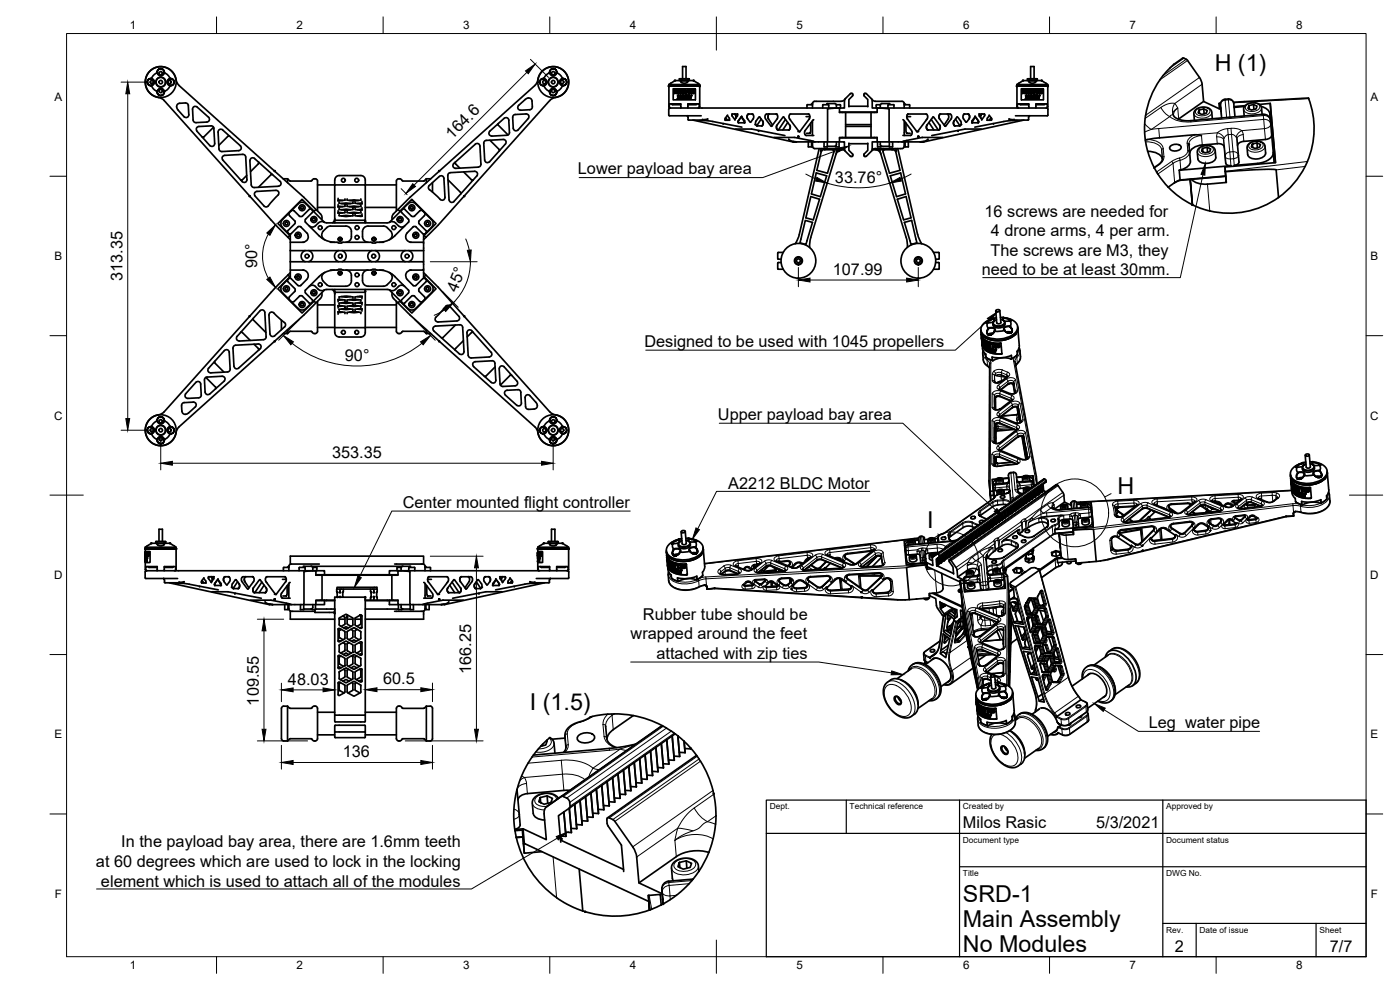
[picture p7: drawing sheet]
<svg xmlns="http://www.w3.org/2000/svg" width="420mm" height="297mm" viewBox="0 0 420 297" stroke-linecap="round" stroke-linejoin="round" font-family="sans-serif">
<defs><g id="words">
<g font-size="7">
<text x="364.6" y="21.3">H (1)</text>
<text x="335.4" y="148.3">H</text>
<text x="278.3" y="158.5">I</text>
<text x="159" y="212.9">I (1.5)</text>
<text x="289" y="270.6">SRD-1</text>
<text x="289" y="278.1">Main Assembly</text>
<text x="289" y="285.5">No Modules</text>
</g>
<g font-size="4.9">
<text x="135.7" y="42" transform="rotate(-45 135.7 42)">164.6</text>
<text x="173.4" y="52.2">Lower payload bay area</text>
<text x="250.6" y="54.8">33.76°</text>
<text x="295.5" y="65.1">16 screws are needed for</text>
<text x="297.3" y="70.9">4 drone arms, 4 per arm.</text>
<text x="297.2" y="76.8">The screws are M3, they</text>
<text x="77.2" y="80.5" transform="rotate(-90 77.2 80.5)">90°</text>
<text x="250" y="82.5">107.99</text>
<text x="294.6" y="82.6">need to be at least 30mm.</text>
<text x="36.8" y="84.4" transform="rotate(-90 36.8 84.4)">313.35</text>
<text x="137.1" y="87.9" transform="rotate(-68 137.1 87.9)">45°</text>
<text x="193.4" y="104">Designed to be used with 1045 propellers</text>
<text x="103.5" y="108.3">90°</text>
<text x="215.5" y="125.9">Upper payload bay area</text>
<text x="99.7" y="137.4">353.35</text>
<text x="218.6" y="146.7">A2212 BLDC Motor</text>
<text x="120.9" y="152.3">Center mounted flight controller</text>
<text x="193" y="185.9">Rubber tube should be</text>
<text x="189.3" y="191.8">wrapped around the feet</text>
<text x="197" y="197.7">attached with zip ties</text>
<text x="141.4" y="202.2" transform="rotate(-90 141.4 202.2)">166.25</text>
<text x="86.4" y="205.4">48.03</text>
<text x="115" y="205.4">60.5</text>
<text x="77.7" y="211.7" transform="rotate(-90 77.7 211.7)">109.55</text>
<text x="344.8" y="218.4">Leg water pipe</text>
<text x="102.9" y="227.2">136</text>
<text x="289" y="248.5">Milos Rasic</text>
<text x="329" y="248.5">5/3/2021</text>
<text x="36.4" y="254.3">In the payload bay area, there are 1.6mm teeth</text>
<text x="28.8" y="260.1">at 60 degrees which are used to lock in the locking</text>
<text x="30.3" y="266">element which is used to attach all of the modules</text>
<text x="352.6" y="285.7">2</text>
<text x="399.1" y="285.7">7/7</text>
</g>
<g font-size="3.5">
<text x="39" y="8.8">1</text>
<text x="89" y="8.8">2</text>
<text x="139" y="8.8">3</text>
<text x="189" y="8.8">4</text>
<text x="239" y="8.8">5</text>
<text x="289" y="8.8">6</text>
<text x="339" y="8.8">7</text>
<text x="389" y="8.8">8</text>
<text x="16.3" y="30.2">A</text>
<text x="411.3" y="30.2">A</text>
<text x="16.3" y="78">B</text>
<text x="411.3" y="78">B</text>
<text x="16.2" y="125.9">C</text>
<text x="411.2" y="125.9">C</text>
<text x="16.2" y="173.7">D</text>
<text x="411.2" y="173.7">D</text>
<text x="16.3" y="221.6">E</text>
<text x="411.3" y="221.6">E</text>
<text x="16.4" y="269.4">F</text>
<text x="411.4" y="269.4">F</text>
<text x="39" y="290.8">1</text>
<text x="89" y="290.8">2</text>
<text x="139" y="290.8">3</text>
<text x="189" y="290.8">4</text>
<text x="239" y="290.8">5</text>
<text x="289" y="290.8">6</text>
<text x="339" y="290.8">7</text>
<text x="389" y="290.8">8</text>
</g>
<g font-size="2.5">
<text x="231" y="242.9">Dept.</text>
<text x="255" y="242.9">Technical reference</text>
<text x="289" y="242.9">Created by</text>
<text x="350" y="242.9">Approved by</text>
<text x="289" y="252.8">Document type</text>
<text x="350" y="252.8">Document status</text>
<text x="289" y="262.9">Title</text>
<text x="350" y="262.9">DWG No.</text>
<text x="350" y="279.9">Rev.</text>
<text x="360" y="279.9">Date of issue</text>
<text x="396" y="279.9">Sheet</text>
</g>
</g></defs>
<!-- layer: Visible -->
<g fill="#000" stroke="#000" stroke-width=".3">
<circle cx="45.4" cy="25.7" r=".24"/>
<circle cx="45.4" cy="23.6" r=".24"/>
<circle cx="47.2" cy="27.4" r=".24"/>
<circle cx="47.2" cy="21.8" r=".24"/>
<circle cx="49.3" cy="21.8" r=".24"/>
<circle cx="49.3" cy="27.4" r=".24"/>
<circle cx="51" cy="25.7" r=".24"/>
<circle cx="51" cy="23.6" r=".24"/>
<circle cx="163.2" cy="25.7" r=".24"/>
<circle cx="163.2" cy="23.6" r=".24"/>
<circle cx="164.9" cy="27.4" r=".24"/>
<circle cx="164.9" cy="21.8" r=".24"/>
<circle cx="167.1" cy="21.8" r=".24"/>
<circle cx="167.1" cy="27.4" r=".24"/>
<circle cx="168.8" cy="25.7" r=".24"/>
<circle cx="168.8" cy="23.6" r=".24"/>
<circle cx="200.7" cy="25.8" r=".24"/>
<circle cx="202.4" cy="27.9" r=".24"/>
<circle cx="202.6" cy="24.2" r=".24"/>
<circle cx="202.7" cy="27" r=".24"/>
<circle cx="203" cy="27.9" r=".24"/>
<circle cx="203.1" cy="27.1" r=".24"/>
<circle cx="203.2" cy="27.1" r=".24"/>
<circle cx="203.3" cy="26.9" r=".24"/>
<circle cx="203.4" cy="27.6" r=".24"/>
<circle cx="203.6" cy="27.4" r=".24"/>
<circle cx="203.6" cy="28.6" r=".24"/>
<circle cx="203.6" cy="27.8" r=".24"/>
<circle cx="203.6" cy="27.9" r=".24"/>
<circle cx="203.7" cy="29.6" r=".24"/>
<circle cx="203.7" cy="29.5" r=".24"/>
<circle cx="203.8" cy="27.1" r=".24"/>
<circle cx="203.9" cy="27.1" r=".24"/>
<circle cx="204" cy="26.9" r=".24"/>
<circle cx="204.1" cy="27.6" r=".24"/>
<circle cx="204.2" cy="28.6" r=".24"/>
<circle cx="204.2" cy="29.6" r=".24"/>
<circle cx="204.3" cy="27.4" r=".24"/>
<circle cx="204.3" cy="24.2" r=".24"/>
<circle cx="204.4" cy="27.9" r=".24"/>
<circle cx="204.4" cy="27.8" r=".24"/>
<circle cx="204.9" cy="26.9" r=".24"/>
<circle cx="205" cy="29.6" r=".24"/>
<circle cx="205" cy="28.6" r=".24"/>
<circle cx="205" cy="27.8" r=".24"/>
<circle cx="205" cy="27.9" r=".24"/>
<circle cx="205.2" cy="27.1" r=".24"/>
<circle cx="205.4" cy="27.1" r=".24"/>
<circle cx="205.7" cy="29.6" r=".24"/>
<circle cx="205.7" cy="28.6" r=".24"/>
<circle cx="205.9" cy="28.2" r=".24"/>
<circle cx="206.2" cy="29.6" r=".24"/>
<circle cx="206.2" cy="28.6" r=".24"/>
<circle cx="206.4" cy="24.2" r=".24"/>
<circle cx="206.7" cy="28.6" r=".24"/>
<circle cx="206.7" cy="29.6" r=".24"/>
<circle cx="206.8" cy="27.9" r=".24"/>
<circle cx="207.2" cy="29.6" r=".24"/>
<circle cx="207.3" cy="27.1" r=".24"/>
<circle cx="207.3" cy="27.2" r=".24"/>
<circle cx="207.3" cy="27.9" r=".24"/>
<circle cx="207.3" cy="27.8" r=".24"/>
<circle cx="207.5" cy="28.6" r=".24"/>
<circle cx="207.5" cy="26.9" r=".24"/>
<circle cx="207.9" cy="27.8" r=".24"/>
<circle cx="207.9" cy="27" r=".24"/>
<circle cx="207.9" cy="27.1" r=".24"/>
<circle cx="208.1" cy="27.4" r=".24"/>
<circle cx="208.1" cy="27.5" r=".24"/>
<circle cx="208.1" cy="28" r=".24"/>
<circle cx="208.1" cy="26.9" r=".24"/>
<circle cx="208.2" cy="24.2" r=".24"/>
<circle cx="208.2" cy="27.4" r=".24"/>
<circle cx="208.2" cy="27.8" r=".24"/>
<circle cx="210" cy="25.8" r=".24"/>
<circle cx="305.2" cy="25.8" r=".24"/>
<circle cx="306.9" cy="27.9" r=".24"/>
<circle cx="307" cy="24.2" r=".24"/>
<circle cx="307.2" cy="27" r=".24"/>
<circle cx="307.5" cy="27.9" r=".24"/>
<circle cx="307.6" cy="27.1" r=".24"/>
<circle cx="307.7" cy="27.1" r=".24"/>
<circle cx="307.8" cy="26.9" r=".24"/>
<circle cx="307.9" cy="27.6" r=".24"/>
<circle cx="308" cy="27.4" r=".24"/>
<circle cx="308" cy="28.6" r=".24"/>
<circle cx="308.1" cy="27.8" r=".24"/>
<circle cx="308.1" cy="27.9" r=".24"/>
<circle cx="308.2" cy="29.6" r=".24"/>
<circle cx="308.2" cy="29.5" r=".24"/>
<circle cx="308.2" cy="27.1" r=".24"/>
<circle cx="308.3" cy="27.1" r=".24"/>
<circle cx="308.5" cy="26.9" r=".24"/>
<circle cx="308.6" cy="27.6" r=".24"/>
<circle cx="308.7" cy="29.6" r=".24"/>
<circle cx="308.7" cy="28.6" r=".24"/>
<circle cx="308.7" cy="27.4" r=".24"/>
<circle cx="308.8" cy="24.2" r=".24"/>
<circle cx="308.8" cy="27.9" r=".24"/>
<circle cx="308.8" cy="27.8" r=".24"/>
<circle cx="309.3" cy="26.9" r=".24"/>
<circle cx="309.4" cy="28.6" r=".24"/>
<circle cx="309.4" cy="29.6" r=".24"/>
<circle cx="309.5" cy="27.8" r=".24"/>
<circle cx="309.5" cy="27.9" r=".24"/>
<circle cx="309.7" cy="27.1" r=".24"/>
<circle cx="309.8" cy="27.8" r=".24"/>
<circle cx="309.8" cy="27.1" r=".24"/>
<circle cx="310.2" cy="28.6" r=".24"/>
<circle cx="310.2" cy="29.6" r=".24"/>
<circle cx="310.3" cy="28.2" r=".24"/>
<circle cx="310.6" cy="29.6" r=".24"/>
<circle cx="310.6" cy="28.6" r=".24"/>
<circle cx="310.7" cy="26.9" r=".24"/>
<circle cx="310.9" cy="27" r=".24"/>
<circle cx="310.9" cy="27.1" r=".24"/>
<circle cx="310.9" cy="24.2" r=".24"/>
<circle cx="311.2" cy="29.6" r=".24"/>
<circle cx="311.2" cy="28.6" r=".24"/>
<circle cx="311.2" cy="27.9" r=".24"/>
<circle cx="311.6" cy="29.6" r=".24"/>
<circle cx="311.8" cy="27.9" r=".24"/>
<circle cx="311.8" cy="27.2" r=".24"/>
<circle cx="311.8" cy="27.1" r=".24"/>
<circle cx="311.8" cy="27.8" r=".24"/>
<circle cx="311.9" cy="28.6" r=".24"/>
<circle cx="312" cy="26.9" r=".24"/>
<circle cx="312.4" cy="27.9" r=".24"/>
<circle cx="312.4" cy="27.8" r=".24"/>
<circle cx="312.4" cy="27.1" r=".24"/>
<circle cx="312.5" cy="27.4" r=".24"/>
<circle cx="312.5" cy="27.5" r=".24"/>
<circle cx="312.6" cy="28" r=".24"/>
<circle cx="312.6" cy="24.2" r=".24"/>
<circle cx="312.7" cy="27.8" r=".24"/>
<circle cx="312.7" cy="27.4" r=".24"/>
<circle cx="314.4" cy="25.8" r=".24"/>
<circle cx="74.9" cy="58.9" r=".24"/>
<circle cx="82.4" cy="51.3" r=".24"/>
<circle cx="131.8" cy="51.3" r=".24"/>
<circle cx="139.3" cy="58.9" r=".24"/>
<circle cx="239.6" cy="41" r=".24"/>
<circle cx="275.6" cy="41" r=".24"/>
<circle cx="356.8" cy="43.3" r=".24"/>
<circle cx="357" cy="45.5" r=".24"/>
<circle cx="109.6" cy="66.4" r=".24"/>
<circle cx="357.8" cy="61.5" r=".24"/>
<circle cx="74.9" cy="94.9" r=".24"/>
<circle cx="109.6" cy="87.4" r=".24"/>
<circle cx="139.3" cy="94.9" r=".24"/>
<circle cx="296.4" cy="96.8" r=".24"/>
<circle cx="296.6" cy="98.5" r=".24"/>
<circle cx="298.1" cy="95.6" r=".24"/>
<circle cx="298.5" cy="99.4" r=".24"/>
<circle cx="301.1" cy="95.3" r=".24"/>
<circle cx="301.4" cy="99.1" r=".24"/>
<circle cx="303" cy="96.2" r=".24"/>
<circle cx="303.1" cy="97.9" r=".24"/>
<circle cx="82.4" cy="102.4" r=".24"/>
<circle cx="131.8" cy="102.4" r=".24"/>
<circle cx="294.6" cy="101.5" r=".24"/>
<circle cx="294.9" cy="102.3" r=".24"/>
<circle cx="295" cy="102.2" r=".24"/>
<circle cx="295" cy="103.3" r=".24"/>
<circle cx="295.1" cy="104" r=".24"/>
<circle cx="295.1" cy="103.3" r=".24"/>
<circle cx="295.1" cy="101.9" r=".24"/>
<circle cx="295.1" cy="102.7" r=".24"/>
<circle cx="295.2" cy="103.3" r=".24"/>
<circle cx="295.2" cy="104.2" r=".24"/>
<circle cx="295.3" cy="102.8" r=".24"/>
<circle cx="295.3" cy="104.3" r=".24"/>
<circle cx="295.4" cy="104.4" r=".24"/>
<circle cx="295.4" cy="101.1" r=".24"/>
<circle cx="295.4" cy="102.6" r=".24"/>
<circle cx="295.4" cy="103.6" r=".24"/>
<circle cx="295.6" cy="103" r=".24"/>
<circle cx="295.6" cy="103.1" r=".24"/>
<circle cx="295.7" cy="102.4" r=".24"/>
<circle cx="295.7" cy="103.2" r=".24"/>
<circle cx="295.8" cy="104.7" r=".24"/>
<circle cx="295.8" cy="102.4" r=".24"/>
<circle cx="295.9" cy="102.4" r=".24"/>
<circle cx="296" cy="104" r=".24"/>
<circle cx="296" cy="103.3" r=".24"/>
<circle cx="296.1" cy="103.5" r=".24"/>
<circle cx="296.3" cy="103.4" r=".24"/>
<circle cx="296.6" cy="104.4" r=".24"/>
<circle cx="296.6" cy="103.4" r=".24"/>
<circle cx="296.7" cy="103.2" r=".24"/>
<circle cx="296.9" cy="103.8" r=".24"/>
<circle cx="297" cy="104.1" r=".24"/>
<circle cx="297.2" cy="102.9" r=".24"/>
<circle cx="297.2" cy="104.6" r=".24"/>
<circle cx="297.3" cy="103" r=".24"/>
<circle cx="297.4" cy="104.6" r=".24"/>
<circle cx="297.4" cy="105" r=".24"/>
<circle cx="297.8" cy="104.7" r=".24"/>
<circle cx="298" cy="104.1" r=".24"/>
<circle cx="298.1" cy="105.7" r=".24"/>
<circle cx="298.1" cy="104.8" r=".24"/>
<circle cx="298.3" cy="103.3" r=".24"/>
<circle cx="298.3" cy="103.2" r=".24"/>
<circle cx="298.4" cy="103.3" r=".24"/>
<circle cx="298.5" cy="104.1" r=".24"/>
<circle cx="298.6" cy="105.8" r=".24"/>
<circle cx="298.7" cy="103.2" r=".24"/>
<circle cx="298.8" cy="104.8" r=".24"/>
<circle cx="298.8" cy="103.2" r=".24"/>
<circle cx="298.8" cy="104.1" r=".24"/>
<circle cx="298.9" cy="104.9" r=".24"/>
<circle cx="299.3" cy="104.1" r=".24"/>
<circle cx="299.5" cy="103.7" r=".24"/>
<circle cx="299.7" cy="103.7" r=".24"/>
<circle cx="299.8" cy="104.1" r=".24"/>
<circle cx="299.8" cy="103.3" r=".24"/>
<circle cx="299.9" cy="103.8" r=".24"/>
<circle cx="299.9" cy="103.5" r=".24"/>
<circle cx="300" cy="104" r=".24"/>
<circle cx="304.8" cy="100.3" r=".24"/>
<circle cx="45.4" cy="128" r=".24"/>
<circle cx="45.4" cy="130.2" r=".24"/>
<circle cx="47.2" cy="131.9" r=".24"/>
<circle cx="47.2" cy="126.3" r=".24"/>
<circle cx="49.3" cy="126.3" r=".24"/>
<circle cx="49.3" cy="131.9" r=".24"/>
<circle cx="51" cy="130.2" r=".24"/>
<circle cx="51" cy="128" r=".24"/>
<circle cx="163.2" cy="128" r=".24"/>
<circle cx="163.2" cy="130.2" r=".24"/>
<circle cx="164.9" cy="131.9" r=".24"/>
<circle cx="164.9" cy="126.3" r=".24"/>
<circle cx="167.1" cy="126.3" r=".24"/>
<circle cx="167.1" cy="131.9" r=".24"/>
<circle cx="168.8" cy="128" r=".24"/>
<circle cx="168.8" cy="130.2" r=".24"/>
<circle cx="391" cy="138.9" r=".24"/>
<circle cx="394" cy="138.6" r=".24"/>
<circle cx="395.9" cy="139.5" r=".24"/>
<circle cx="291.4" cy="159.1" r=".24"/>
<circle cx="295" cy="160" r=".24"/>
<circle cx="295.4" cy="159.7" r=".24"/>
<circle cx="296.3" cy="159.1" r=".24"/>
<circle cx="296.7" cy="158.8" r=".24"/>
<circle cx="297.2" cy="158.5" r=".24"/>
<circle cx="297.6" cy="158.2" r=".24"/>
<circle cx="298" cy="157.9" r=".24"/>
<circle cx="298.9" cy="157.3" r=".24"/>
<circle cx="299.5" cy="153.4" r=".24"/>
<circle cx="299.8" cy="156.6" r=".24"/>
<circle cx="300.6" cy="156" r=".24"/>
<circle cx="301.5" cy="155.4" r=".24"/>
<circle cx="302.4" cy="154.8" r=".24"/>
<circle cx="303.2" cy="154.2" r=".24"/>
<circle cx="303.7" cy="153.9" r=".24"/>
<circle cx="304.5" cy="153.3" r=".24"/>
<circle cx="305" cy="153" r=".24"/>
<circle cx="305.4" cy="152.7" r=".24"/>
<circle cx="306.3" cy="152.1" r=".24"/>
<circle cx="307.1" cy="151.5" r=".24"/>
<circle cx="308" cy="150.9" r=".24"/>
<circle cx="308.9" cy="150.2" r=".24"/>
<circle cx="309.7" cy="149.7" r=".24"/>
<circle cx="310.6" cy="149" r=".24"/>
<circle cx="311.5" cy="148.4" r=".24"/>
<circle cx="311.9" cy="148.1" r=".24"/>
<circle cx="312.8" cy="147.5" r=".24"/>
<circle cx="317.7" cy="155.8" r=".24"/>
<circle cx="387.5" cy="144.3" r=".24"/>
<circle cx="387.5" cy="144.8" r=".24"/>
<circle cx="387.5" cy="145.1" r=".24"/>
<circle cx="387.8" cy="145.6" r=".24"/>
<circle cx="387.9" cy="145.5" r=".24"/>
<circle cx="387.9" cy="146.6" r=".24"/>
<circle cx="387.9" cy="145.4" r=".24"/>
<circle cx="388" cy="147.3" r=".24"/>
<circle cx="388" cy="146.6" r=".24"/>
<circle cx="388" cy="145.9" r=".24"/>
<circle cx="388" cy="145.2" r=".24"/>
<circle cx="388" cy="146" r=".24"/>
<circle cx="388.1" cy="147.5" r=".24"/>
<circle cx="388.1" cy="146.1" r=".24"/>
<circle cx="388.2" cy="147.6" r=".24"/>
<circle cx="388.2" cy="147.7" r=".24"/>
<circle cx="388.3" cy="144.4" r=".24"/>
<circle cx="388.3" cy="146" r=".24"/>
<circle cx="388.3" cy="146.9" r=".24"/>
<circle cx="388.5" cy="146.3" r=".24"/>
<circle cx="388.5" cy="146.4" r=".24"/>
<circle cx="388.6" cy="145.7" r=".24"/>
<circle cx="388.7" cy="145.7" r=".24"/>
<circle cx="388.8" cy="145.7" r=".24"/>
<circle cx="388.8" cy="147.3" r=".24"/>
<circle cx="388.9" cy="146.6" r=".24"/>
<circle cx="389" cy="146.8" r=".24"/>
<circle cx="389.1" cy="146" r=".24"/>
<circle cx="389.2" cy="146.7" r=".24"/>
<circle cx="389.2" cy="148.4" r=".24"/>
<circle cx="389.3" cy="140.1" r=".24"/>
<circle cx="389.5" cy="147.7" r=".24"/>
<circle cx="389.5" cy="146.7" r=".24"/>
<circle cx="389.6" cy="146.5" r=".24"/>
<circle cx="389.7" cy="147.1" r=".24"/>
<circle cx="389.7" cy="147" r=".24"/>
<circle cx="390.1" cy="147.9" r=".24"/>
<circle cx="390.2" cy="146.3" r=".24"/>
<circle cx="390.3" cy="147.9" r=".24"/>
<circle cx="390.3" cy="148.3" r=".24"/>
<circle cx="390.4" cy="148.9" r=".24"/>
<circle cx="390.7" cy="148" r=".24"/>
<circle cx="390.8" cy="147.4" r=".24"/>
<circle cx="391" cy="149" r=".24"/>
<circle cx="391" cy="148.1" r=".24"/>
<circle cx="391.1" cy="146.6" r=".24"/>
<circle cx="391.1" cy="146.5" r=".24"/>
<circle cx="391.3" cy="146.7" r=".24"/>
<circle cx="391.4" cy="142.7" r=".24"/>
<circle cx="391.4" cy="147.4" r=".24"/>
<circle cx="391.5" cy="149.1" r=".24"/>
<circle cx="391.5" cy="146.5" r=".24"/>
<circle cx="391.7" cy="148.2" r=".24"/>
<circle cx="391.7" cy="146.5" r=".24"/>
<circle cx="391.7" cy="147.4" r=".24"/>
<circle cx="391.8" cy="148.2" r=".24"/>
<circle cx="391.9" cy="147.5" r=".24"/>
<circle cx="392" cy="147.5" r=".24"/>
<circle cx="392.1" cy="146.6" r=".24"/>
<circle cx="392.2" cy="147.4" r=".24"/>
<circle cx="392.3" cy="147" r=".24"/>
<circle cx="392.6" cy="147" r=".24"/>
<circle cx="392.6" cy="147.4" r=".24"/>
<circle cx="392.7" cy="146.6" r=".24"/>
<circle cx="392.8" cy="146.8" r=".24"/>
<circle cx="394.3" cy="142.4" r=".24"/>
<circle cx="396" cy="141.2" r=".24"/>
<circle cx="397.7" cy="143.6" r=".24"/>
<circle cx="43.6" cy="164.7" r=".24"/>
<circle cx="43.6" cy="165.8" r=".24"/>
<circle cx="43.6" cy="168.5" r=".24"/>
<circle cx="43.6" cy="167.4" r=".24"/>
<circle cx="43.6" cy="166.7" r=".24"/>
<circle cx="43.6" cy="166.2" r=".24"/>
<circle cx="43.6" cy="166.4" r=".24"/>
<circle cx="43.6" cy="166.8" r=".24"/>
<circle cx="43.7" cy="167" r=".24"/>
<circle cx="43.7" cy="167.4" r=".24"/>
<circle cx="43.7" cy="168" r=".24"/>
<circle cx="43.7" cy="168.4" r=".24"/>
<circle cx="43.7" cy="165.7" r=".24"/>
<circle cx="43.7" cy="167.9" r=".24"/>
<circle cx="43.9" cy="167.4" r=".24"/>
<circle cx="44" cy="165.9" r=".24"/>
<circle cx="44" cy="165.8" r=".24"/>
<circle cx="44" cy="168.4" r=".24"/>
<circle cx="44.2" cy="165.8" r=".24"/>
<circle cx="44.2" cy="167.4" r=".24"/>
<circle cx="44.3" cy="166.7" r=".24"/>
<circle cx="44.3" cy="166.8" r=".24"/>
<circle cx="44.4" cy="166" r=".24"/>
<circle cx="44.4" cy="166.6" r=".24"/>
<circle cx="44.4" cy="165.9" r=".24"/>
<circle cx="44.5" cy="165.8" r=".24"/>
<circle cx="44.5" cy="166.8" r=".24"/>
<circle cx="44.6" cy="166.2" r=".24"/>
<circle cx="44.7" cy="166.3" r=".24"/>
<circle cx="45.4" cy="163" r=".24"/>
<circle cx="47.2" cy="163" r=".24"/>
<circle cx="49.3" cy="163" r=".24"/>
<circle cx="51" cy="163" r=".24"/>
<circle cx="52.8" cy="164.7" r=".24"/>
<circle cx="82.4" cy="179.8" r=".24"/>
<circle cx="101.2" cy="177.7" r=".24"/>
<circle cx="101.2" cy="179.1" r=".24"/>
<circle cx="102" cy="179.1" r=".24"/>
<circle cx="102" cy="177.7" r=".24"/>
<circle cx="109.6" cy="179.2" r=".24"/>
<circle cx="111.4" cy="179.1" r=".24"/>
<circle cx="111.4" cy="177.7" r=".24"/>
<circle cx="112.2" cy="179.1" r=".24"/>
<circle cx="112.2" cy="177.7" r=".24"/>
<circle cx="131.8" cy="179.8" r=".24"/>
<circle cx="161.4" cy="166" r=".24"/>
<circle cx="161.4" cy="164.7" r=".24"/>
<circle cx="161.4" cy="166.7" r=".24"/>
<circle cx="161.4" cy="165.9" r=".24"/>
<circle cx="161.4" cy="167.4" r=".24"/>
<circle cx="161.4" cy="166.4" r=".24"/>
<circle cx="161.4" cy="168.5" r=".24"/>
<circle cx="161.4" cy="166.2" r=".24"/>
<circle cx="161.4" cy="166.8" r=".24"/>
<circle cx="161.4" cy="167" r=".24"/>
<circle cx="161.5" cy="167.4" r=".24"/>
<circle cx="161.5" cy="168" r=".24"/>
<circle cx="161.5" cy="168.4" r=".24"/>
<circle cx="161.5" cy="165.7" r=".24"/>
<circle cx="161.5" cy="167.9" r=".24"/>
<circle cx="161.6" cy="166.8" r=".24"/>
<circle cx="161.7" cy="167.4" r=".24"/>
<circle cx="161.8" cy="165.9" r=".24"/>
<circle cx="161.8" cy="165.8" r=".24"/>
<circle cx="161.8" cy="168.4" r=".24"/>
<circle cx="162" cy="167.4" r=".24"/>
<circle cx="162" cy="165.8" r=".24"/>
<circle cx="162.1" cy="166.7" r=".24"/>
<circle cx="162.1" cy="166.8" r=".24"/>
<circle cx="162.2" cy="166" r=".24"/>
<circle cx="162.2" cy="166.6" r=".24"/>
<circle cx="162.2" cy="165.9" r=".24"/>
<circle cx="162.3" cy="165.8" r=".24"/>
<circle cx="162.3" cy="166.8" r=".24"/>
<circle cx="162.4" cy="166.2" r=".24"/>
<circle cx="162.4" cy="165.8" r=".24"/>
<circle cx="163.2" cy="163" r=".24"/>
<circle cx="164.9" cy="163" r=".24"/>
<circle cx="167.1" cy="163" r=".24"/>
<circle cx="168.8" cy="163" r=".24"/>
<circle cx="170.6" cy="164.7" r=".24"/>
<circle cx="200.2" cy="167.2" r=".24"/>
<circle cx="200.2" cy="168.1" r=".24"/>
<circle cx="200.2" cy="167.4" r=".24"/>
<circle cx="200.2" cy="167.8" r=".24"/>
<circle cx="200.4" cy="167.7" r=".24"/>
<circle cx="200.4" cy="168.5" r=".24"/>
<circle cx="200.6" cy="168.5" r=".24"/>
<circle cx="200.6" cy="168.4" r=".24"/>
<circle cx="200.7" cy="168.9" r=".24"/>
<circle cx="200.7" cy="168.1" r=".24"/>
<circle cx="200.7" cy="169" r=".24"/>
<circle cx="200.8" cy="169.6" r=".24"/>
<circle cx="200.9" cy="169" r=".24"/>
<circle cx="200.9" cy="170.7" r=".24"/>
<circle cx="200.9" cy="170.5" r=".24"/>
<circle cx="201" cy="167.3" r=".24"/>
<circle cx="201" cy="168.9" r=".24"/>
<circle cx="201" cy="169.9" r=".24"/>
<circle cx="201.1" cy="168.8" r=".24"/>
<circle cx="201.2" cy="169.3" r=".24"/>
<circle cx="201.2" cy="169.4" r=".24"/>
<circle cx="201.3" cy="168.7" r=".24"/>
<circle cx="201.3" cy="169.4" r=".24"/>
<circle cx="201.4" cy="171" r=".24"/>
<circle cx="201.5" cy="168.7" r=".24"/>
<circle cx="201.6" cy="169.6" r=".24"/>
<circle cx="201.7" cy="169.6" r=".24"/>
<circle cx="201.7" cy="169.7" r=".24"/>
<circle cx="201.8" cy="168.9" r=".24"/>
<circle cx="201.9" cy="171.4" r=".24"/>
<circle cx="202" cy="163" r=".24"/>
<circle cx="202.2" cy="164.7" r=".24"/>
<circle cx="202.2" cy="170.6" r=".24"/>
<circle cx="202.2" cy="169.6" r=".24"/>
<circle cx="202.4" cy="170" r=".24"/>
<circle cx="202.5" cy="170.1" r=".24"/>
<circle cx="202.6" cy="170.3" r=".24"/>
<circle cx="202.6" cy="171.6" r=".24"/>
<circle cx="202.8" cy="169.2" r=".24"/>
<circle cx="202.8" cy="170.8" r=".24"/>
<circle cx="202.9" cy="169.2" r=".24"/>
<circle cx="203" cy="170.8" r=".24"/>
<circle cx="203" cy="169.3" r=".24"/>
<circle cx="203" cy="171.8" r=".24"/>
<circle cx="203.4" cy="171" r=".24"/>
<circle cx="203.6" cy="170.4" r=".24"/>
<circle cx="203.7" cy="161.8" r=".24"/>
<circle cx="203.8" cy="169.4" r=".24"/>
<circle cx="203.9" cy="169.6" r=".24"/>
<circle cx="204.1" cy="165.6" r=".24"/>
<circle cx="204.1" cy="170.4" r=".24"/>
<circle cx="204.2" cy="172.1" r=".24"/>
<circle cx="204.3" cy="169.5" r=".24"/>
<circle cx="204.4" cy="171.1" r=".24"/>
<circle cx="204.4" cy="169.5" r=".24"/>
<circle cx="204.4" cy="170.4" r=".24"/>
<circle cx="204.5" cy="171.1" r=".24"/>
<circle cx="204.7" cy="170.4" r=".24"/>
<circle cx="204.7" cy="170.5" r=".24"/>
<circle cx="204.8" cy="169.6" r=".24"/>
<circle cx="204.8" cy="170.3" r=".24"/>
<circle cx="204.9" cy="170.3" r=".24"/>
<circle cx="205.1" cy="169.9" r=".24"/>
<circle cx="205.3" cy="170" r=".24"/>
<circle cx="205.4" cy="170.4" r=".24"/>
<circle cx="205.4" cy="169.6" r=".24"/>
<circle cx="205.5" cy="170" r=".24"/>
<circle cx="205.5" cy="169.8" r=".24"/>
<circle cx="205.6" cy="170.3" r=".24"/>
<circle cx="206.7" cy="161.6" r=".24"/>
<circle cx="207" cy="165.4" r=".24"/>
<circle cx="208.6" cy="162.5" r=".24"/>
<circle cx="208.7" cy="164.2" r=".24"/>
<circle cx="210.4" cy="166.5" r=".24"/>
<circle cx="237.6" cy="176.7" r=".24"/>
<circle cx="258.5" cy="177.7" r=".24"/>
<circle cx="258.6" cy="179.2" r=".24"/>
<circle cx="281.6" cy="169.4" r=".24"/>
<circle cx="282.4" cy="168.8" r=".24"/>
<circle cx="283.3" cy="168.2" r=".24"/>
<circle cx="284.7" cy="160.6" r=".24"/>
<circle cx="285" cy="167" r=".24"/>
<circle cx="285.9" cy="166.4" r=".24"/>
<circle cx="286.8" cy="165.8" r=".24"/>
<circle cx="287.2" cy="165.5" r=".24"/>
<circle cx="288.1" cy="164.9" r=".24"/>
<circle cx="288.5" cy="164.6" r=".24"/>
<circle cx="288.9" cy="164.2" r=".24"/>
<circle cx="289.3" cy="174.5" r=".24"/>
<circle cx="289.4" cy="163.9" r=".24"/>
<circle cx="289.8" cy="163.6" r=".24"/>
<circle cx="290.7" cy="163" r=".24"/>
<circle cx="291.5" cy="162.4" r=".24"/>
<circle cx="293.3" cy="161.2" r=".24"/>
<circle cx="294.1" cy="160.6" r=".24"/>
<circle cx="295.9" cy="167.8" r=".24"/>
<circle cx="308.8" cy="167.7" r=".24"/>
<circle cx="309.8" cy="167.5" r=".24"/>
<circle cx="311.8" cy="170.9" r=".24"/>
<circle cx="333.8" cy="164.8" r=".24"/>
<circle cx="342.8" cy="163.7" r=".24"/>
<circle cx="343" cy="165.3" r=".24"/>
<circle cx="104.2" cy="185" r=".24"/>
<circle cx="104.2" cy="185.3" r=".24"/>
<circle cx="108.1" cy="184.6" r=".24"/>
<circle cx="283.1" cy="182" r=".24"/>
<circle cx="283.5" cy="181.7" r=".24"/>
<circle cx="287.9" cy="185.9" r=".24"/>
<circle cx="290.6" cy="192.6" r=".24"/>
<circle cx="290.6" cy="194.1" r=".24"/>
<circle cx="294.3" cy="185.3" r=".24"/>
<circle cx="303.2" cy="191.5" r=".24"/>
<circle cx="303.4" cy="193" r=".24"/>
<circle cx="304" cy="183" r=".24"/>
<circle cx="308" cy="181" r=".24"/>
<circle cx="311.1" cy="184.8" r=".24"/>
<circle cx="313.4" cy="199.2" r=".24"/>
<circle cx="313.9" cy="193.5" r=".24"/>
<circle cx="292.6" cy="202.4" r=".24"/>
<circle cx="293.1" cy="210.6" r=".24"/>
<circle cx="293.1" cy="211.1" r=".24"/>
<circle cx="293.1" cy="211.4" r=".24"/>
<circle cx="293.1" cy="210.7" r=".24"/>
<circle cx="293.3" cy="211" r=".24"/>
<circle cx="293.3" cy="211.8" r=".24"/>
<circle cx="293.5" cy="211.8" r=".24"/>
<circle cx="293.5" cy="211.7" r=".24"/>
<circle cx="293.6" cy="213.6" r=".24"/>
<circle cx="293.6" cy="211.4" r=".24"/>
<circle cx="293.6" cy="212.3" r=".24"/>
<circle cx="293.6" cy="212.9" r=".24"/>
<circle cx="293.7" cy="212.3" r=".24"/>
<circle cx="293.8" cy="214" r=".24"/>
<circle cx="293.8" cy="213.9" r=".24"/>
<circle cx="293.9" cy="210.6" r=".24"/>
<circle cx="293.9" cy="212.2" r=".24"/>
<circle cx="293.9" cy="213.2" r=".24"/>
<circle cx="294" cy="212.1" r=".24"/>
<circle cx="294.1" cy="212" r=".24"/>
<circle cx="294.2" cy="212.7" r=".24"/>
<circle cx="294.2" cy="214.3" r=".24"/>
<circle cx="294.3" cy="212" r=".24"/>
<circle cx="294.4" cy="212" r=".24"/>
<circle cx="294.6" cy="212.9" r=".24"/>
<circle cx="294.6" cy="213.1" r=".24"/>
<circle cx="294.7" cy="212.2" r=".24"/>
<circle cx="294.8" cy="214.7" r=".24"/>
<circle cx="294.9" cy="206.4" r=".24"/>
<circle cx="295.1" cy="213.9" r=".24"/>
<circle cx="295.1" cy="208.1" r=".24"/>
<circle cx="295.1" cy="212.9" r=".24"/>
<circle cx="295.2" cy="212.8" r=".24"/>
<circle cx="295.3" cy="213.3" r=".24"/>
<circle cx="295.3" cy="213.4" r=".24"/>
<circle cx="295.5" cy="213.6" r=".24"/>
<circle cx="295.7" cy="212.5" r=".24"/>
<circle cx="295.8" cy="212.6" r=".24"/>
<circle cx="295.8" cy="214.2" r=".24"/>
<circle cx="295.9" cy="214.6" r=".24"/>
<circle cx="296.4" cy="213.7" r=".24"/>
<circle cx="296.6" cy="214.3" r=".24"/>
<circle cx="296.6" cy="205.2" r=".24"/>
<circle cx="296.7" cy="212.8" r=".24"/>
<circle cx="296.7" cy="212.9" r=".24"/>
<circle cx="296.9" cy="212.9" r=".24"/>
<circle cx="297" cy="208.9" r=".24"/>
<circle cx="297" cy="213.7" r=".24"/>
<circle cx="297.1" cy="215.4" r=".24"/>
<circle cx="297.1" cy="212.8" r=".24"/>
<circle cx="297.3" cy="213.7" r=".24"/>
<circle cx="297.4" cy="214.4" r=".24"/>
<circle cx="297.5" cy="213.7" r=".24"/>
<circle cx="297.5" cy="213.8" r=".24"/>
<circle cx="297.7" cy="212.9" r=".24"/>
<circle cx="297.7" cy="213.6" r=".24"/>
<circle cx="297.9" cy="213.2" r=".24"/>
<circle cx="298.2" cy="213.3" r=".24"/>
<circle cx="298.2" cy="213.7" r=".24"/>
<circle cx="298.3" cy="212.9" r=".24"/>
<circle cx="298.4" cy="213.3" r=".24"/>
<circle cx="298.4" cy="213.1" r=".24"/>
<circle cx="298.4" cy="213.6" r=".24"/>
<circle cx="299.6" cy="204.9" r=".24"/>
<circle cx="299.9" cy="208.7" r=".24"/>
<circle cx="301.5" cy="205.8" r=".24"/>
<circle cx="301.6" cy="207.5" r=".24"/>
<circle cx="303" cy="201.5" r=".24"/>
<circle cx="303.3" cy="209.8" r=".24"/>
<circle cx="309.6" cy="200.5" r=".24"/>
<circle cx="214.2" cy="238.2" r=".24"/>
<circle cx="175.6" cy="273.6" r=".24"/>
<circle cx="198.9" cy="269.9" r=".24"/>
<circle cx="199" cy="271.2" r=".24"/>
</g>
<g fill="none" stroke="#000" stroke-width=".51">
<path d="M354.9 17.4l-2.9 2.2-3.3 3.5a26.7 26.7 0 0 0-4.9 11.5M354.9 17.4h.4M355.3 17.5l1.1 .6 4 6 .4 1.2 .4 5.1 4.7 2.2h.5M44.4 23.9l1-.3-.8 .2-.4 .7 .2 .8 1 .4-.7-.1-.4-.5-.1-.5zM45.4 23.6a1.01 1.01 0 0 1 .8 1 1.01 1.01 0 0 1-.8 1M47.2 21.8l.2-.8 .8-.4 .7 .2 .4 .8-.1 .2v-.5l-.3-.5-.9-.2-.6 .4-.2 .8M47.2 21.8h.1M47.2 21.8a1.09 1.09 0 0 0 1 .9 1.09 1.09 0 0 0 1.1-.9l.9 .5 .8 1.3M47.2 21.8l-1.2 .9-.6 .9a1.09 1.09 0 0 1 .9 1 1.09 1.09 0 0 1-.9 1.1l.9 1.2 .9 .5M49.2 27.4l-.2 .8-.6 .4-.9-.3-.3-.9v.5l.5 .7 .7 .1 .8-.6 .1-.7M49.2 27.4h.1M49.2 27.4a1.01 1.01 0 0 0-1-.8 1.01 1.01 0 0 0-.9 .8"/>
<path d="M49.2 21.8a1.01 1.01 0 0 1-1 .8 1.01 1.01 0 0 1-.9-.8M49.3 27.4a1.09 1.09 0 0 0-1.1-.9 1.09 1.09 0 0 0-1 .9M51 23.6l1 .2 .3 .8-.3 .8-.7 .3-.3-.1h.5l.5-.3 .2-.8-.4-.7-.8-.1M51 23.6v.1M51 23.6a1.09 1.09 0 0 0-.9 1 1.09 1.09 0 0 0 .9 1.1l-.5 .9-1.2 .8M51 23.6a1.01 1.01 0 0 0-.8 1 1.01 1.01 0 0 0 .8 1M55.6 30.9l-1.6 .1a1.12 1.12 0 0 0-1 .8 1.12 1.12 0 0 0 .4 1.2l1.8 2a.84 .84 0 0 0 1 .2 .84 .84 0 0 0 .5-.8M55.7 30.9a.84 .84 0 0 1 .8 .8M56.5 31.7l.2 2.7M58.1 32.1l.9-.1 3.6 3.2a.84 .84 0 0 1 .2 .9 .84 .84 0 0 1-.7 .5l-3.3 .2a.84 .84 0 0 1-.8-.8l-.2-3.2zM64.1 38.2l-3 3-.4-.1M64.2 38.6l.2 4.4a.84 .84 0 0 1-.5 .9 .84 .84 0 0 1-.9-.3l-3.9-4.2"/>
<path d="M64.2 38.5a.8 .8 0 0 0-.9-.7l-3.9 .2-.5 .8 .2 .5M66.8 39a.84 .84 0 0 0-.9-.2 .84 .84 0 0 0-.5 .9l.3 5a.84 .84 0 0 0 .9 .8l5-.3a.84 .84 0 0 0 .8-.6 .84 .84 0 0 0-.3-.9l-5.3-4.7M147 39.4l4.3-3.9 .6-.2a.8 .8 0 0 1 .8 .8l.2 3.6a.84 .84 0 0 1-.8 .9l-4.5 .2a.84 .84 0 0 1-.8-.5 .84 .84 0 0 1 .2-.9zM149.6 37.1l-.1 .4 3 3M157.7 29.8l-2 1.8a.84 .84 0 0 0-.3 1 .84 .84 0 0 0 .9 .5l2.7-.2a.84 .84 0 0 0 .8-.9l-.1-1.7a1.1 1.1 0 0 0-.8-.9 1.1 1.1 0 0 0-1.2 .4M157.9 34.2l-3.2 .1a.84 .84 0 0 0-.8 .9M157.9 34.2a.84 .84 0 0 1 .8 .4 .84 .84 0 0 1-.2 1l-3 3.4a.84 .84 0 0 1-.9 .2 .84 .84 0 0 1-.6-.7l-.1-3.3M162.2 23.9l1-.3-.9 .3-.3 .7 .3 .7 .9 .4-.7-.1-.4-.4-.2-.6zM163.2 25.7l.9 1.2 .9 .5M163.2 23.6a1.01 1.01 0 0 1 .8 1 1.01 1.01 0 0 1-.8 1M163.2 23.6a1.09 1.09 0 0 1 .9 1 1.09 1.09 0 0 1-.9 1.1M164.9 21.8a1.09 1.09 0 0 0 1.1 .9 1.09 1.09 0 0 0 1.1-.9l.9 .5 .8 1.3"/>
<path d="M165 21.8l.1-.8 .7-.4 .8 .2 .5 .5-.1 .5-.3-.9-.9-.3-.6 .4-.2 .8M165 21.8h.1M165 21.8l-1.3 .9-.5 .9M167 27.4l-.2 .8-.6 .4-.8-.2-.3-.5-.1-.5-.1 .3 .4 .7 .8 .3 .7-.3 .3-1M167 27.4h.1M167 27.4a1.01 1.01 0 0 0-1-.8 1.01 1.01 0 0 0-1 .8M167 21.8a1.01 1.01 0 0 1-1 .8 1.01 1.01 0 0 1-1-.8M167.1 27.4a1.09 1.09 0 0 0-1.1-.9 1.09 1.09 0 0 0-1.1 .9M168.8 23.6l.9 .2 .4 .8-.2 .7-.8 .4-.3-.1h.5l.5-.3 .2-.8-.4-.7-.8-.1M168.8 23.6v.1M168.8 23.6a1.09 1.09 0 0 0-.9 1 1.09 1.09 0 0 0 .9 1.1l-.8 1.2-.9 .5M168.8 23.6a1.01 1.01 0 0 0-.8 1 1.01 1.01 0 0 0 .8 1"/>
<path d="M200.7 32.8v1.8M200.7 34.5l.2 .2h9.5M200.7 25.4l1.9-1.2h5.6l1.8 1.2v.4M200.7 25.8h9.3M200.7 25.4h9.3M200.7 25.4l.1 6.7 .3 .3M201 32.4h50.9M201.1 32.4l-.4 .3M201.2 32.4l-.3-.2v-1h3.4v1.2M201.5 31.2l.4 .2h2.3l.1-.2M202.1 26.7l6.5-.1 .1 3.3-6.6 .1zM202.5 27.7l-.1 .2"/>
<path d="M202.6 27l.4 .9-.2-.2-.5 .2zM202.7 27.1l-.2 .4 .2-.4 .1 .4h-.3M202.7 27l.3 .9M203.1 27.1l.1-.2 .4 .2-.4 .7 .4 .1M203.1 27.1l.3-.1 .1 .3-.4 .6 .5-.1M203.3 28.7l.3-.1 .2 1h-.5l.2-.1zM203.3 26.9l.3 .4-.4 .5M203.3 27l-.2 .1M203.6 28.6v.9M203.8 29.5v.1M203.8 27.1l.1-.2 .4 .1v.4l-.4 .4 .5 .1M203.8 27.1l.3-.1 .1 .2-.4 .7 .6-.1"/>
<path d="M203.9 23.7h3M204 28.7l.5 .1-.2 .8-.4-.2zM204 26.9l.3 .3-.4 .6M204 27l-.2 .1M204 29.1l.1 .3zM204.1 28.8l-.1 .3zM204.1 29.4l.1 .1zM204.2 28.7l-.1 .1 .3 .1-.2 .6M204.2 28.6l.3 .4v.4l-.3 .2M204.3 24.2h2.1l.1 .2-.5 .4-.8 .2-.7-.2zM204.4 24.3l.1 .4M204.6 27.1l.3-.2 .1 1h-.4l.1-.1z"/>
<path d="M204.7 28.7l.3-.1 .3 .2-.3 .8-.3-.2zM204.8 29.1v.3zM204.8 28.8v.3zM204.8 29.4l.2 .1zM204.9 23.6v-3.6h1v3.6M204.9 26.9v.9M205 28.7l-.2 .1 .2-.1 .1 .3-.1 .5M205 28.6l.3 .3v.5l-.3 .2M205 27.8v.1M205.3 27l.5 .1-.4 .7 .4 .1h-.6l.5-.6zM205.4 27.1h-.1M205.4 27.8h.1"/>
<path d="M205.4 27.1h.1M205.5 28.7l.3-.1 .2 .3-.2 .7-.4-.3zM205.5 26.9l-.1 .1M205.5 27l.2 .3-.3 .4M205.7 29.5l.1-.1zM205.7 28.7l.1 .1zM205.7 28.7l-.2 .2 .2 .6M205.7 28.6l-.3 .4 .1 .5 .2 .1M205.8 28.8l.1 .3zM205.9 29.1l-.1 .3zM206.2 28.6v1M206.2 34.7l.3 .3v.9l.2 .1h5.4"/>
<path d="M206.2 34.7h.1M206.3 26.9l-.4 1.3zM206.3 26.9l-.4 1.3M206.4 24.3l-.2 .4M206.4 29.1l.3 .5M206.4 27h.8l-.3 .1v.8l-.1-.8zM206.4 27v.1M206.4 32.4v-1.2h3.5v.9l-.4 .3M206.5 31.2v.2h2.4l.3-.2M206.6 35.8l-.1 .1M206.7 28.6l-.4 .4M206.8 27.1v.8"/>
<path d="M206.9 23.7l-2.9-.1-.1 .6M206.9 23.7v.5M207.3 27.1l.3-.2 .2 1h-.5l.2-.1zM207.3 27.8v.1M207.5 28.6l-.2 1-.4-1a.51 .51 0 0 0-.4 .5 .51 .51 0 0 0 .4 .5l-.5-.5-.2 .5v-1l.1 .4 .4-.4h.3l.2 .8M207.5 27.2v.6M207.5 26.9l-.2 .3M207.9 27.8l.2 .2M207.9 27.1l.1-.2 .3 .1 .1 .8-.3 .2-.2-.2M207.9 27.1h.4l-.2 .3M207.9 36l30.1 6.6M208.1 27.4v.1"/>
<path d="M208.1 27l.2 .7-.4 .1M208.1 27.5v.3M208.2 26.9l-.3 .2M209.9 36.2l3.4 .1 9.4 1.8M210 25.8v6.3l-.3 .3M210.8 35.8l.3 .1M211.1 35.9h.1M212.4 35.7l-1.3 .2M212.4 35.7l-.3 .3M217.1 37.1l-.1 .2M217.6 35.8l.1 .3M217.7 36.1h1.3"/>
<path d="M217.8 35.3l.5 .8M218.3 34.7l.6 .8-.1 .6M218.4 34.6l-.8 .9 .1 .6M219.8 34.2v.6M219.8 34.2l-.1 .6 .9 1.1M219.8 34.2h1.6M220.6 35.9h.1M220.7 38.7h4.9l10 2M220.9 35l-.4-.8 .3 .4v.9l.1-.3M221.2 34.2l.1 .5-.8 1.2M221.7 36.8h1.9M222.2 35.5l-.7 .9 .2 .4"/>
<path d="M222.4 35.1l1 1.7M222.5 35l1 1.3-.1 .5M222.5 35.1h-.1M222.6 34.9l-1.1 1.5 .2 .4M224.2 35.1v.1M224.2 35.3l.1 .1M224.2 34.8v.1M224.3 35.5l.1 .2M224.3 34.6v.1M224.7 34.2l-.4 .3M224.7 34.2l-.4 .4-.1 .7 1.1 1.4M224.7 34.2h1.2"/>
<path d="M226 34.4l-.3-.2 .5 .5-.1 .8-.9 1.1M226.6 37.3l.1 .2M227.2 37.8h1.5M227.8 39.2l-.2 .2M227.9 35.1l1 1.2M228 35.1l-1.2 1.4v.9l.4 .4M228.5 35.7l-1.3 2.1M228.9 36.3l.1 .9-.4 .6 .4-.6M228.9 36.3l.1 .7M230.5 35.2l.1 .5M230.5 34.9v.1M230.6 35.7l1.2 1.8"/>
<path d="M230.7 34.4l.2-.2-.4 .6 .1 .9M233 38.4l.5 .6M233.1 34.2h-3.1l-.3 .3v1.2l1.9 2.2M233.1 34.3l-.2-.1 .5 .5-.1 .9-1.8 2.3M233.2 37.5l-.2 .8M233.5 39h3.4M235.1 35.1l2 2.6v.8l-.4 .5 .5-.6M235.2 35.1l-2.1 2.7v.9l.4 .3M235.7 35.8l-2.1 3.2M236.4 36.8l-1.5 2.2M237 37.5l.2 .8M237.2 35.9h.1"/>
<path d="M239.5 39.5h.1M241.9 35l1.2 .1M242.4 31.4h1.4M242.4 31.4l-.2 1M242.6 34.2l.4 .5-.1 1M242.8 34.2h-5.6l-.3 .3-.1 .6 .2 .6 3 3.8M242.9 35.7l-3 3.8M242.9 35.7h.1M243.3 36.9l-.1 2.9-.2 .2h-1M243.8 36.2v4.4M243.8 31.4h.1M243.8 31.1l-.4 .3"/>
<path d="M243.8 31.1v1.3M244.2 35.9l-2.8 3.8 .2 .7 .3 .2h2.3M247.1 31.4h1.4M247.1 31.4l-.2 1M248.1 31.1h2.2a.54 .54 0 0 1 .7 .5v.8M248.4 32.8v9.8h-3.9l-1.4-.5a28.5 28.5 0 0 0-10.8-.9M248.4 31.1h.1M248.5 31.4l.2 1M251 31.4h1.1M251.9 32.4h.1M251.9 32.4v1.3h11.3v-1.3M251.9 33.6h11.3"/>
<path d="M252 32.4l-3.6 .3M252.1 31.4l.1 1M253.6 29.8a3.2 3.2 0 0 1-3.1 .6h-6l-.5 .2-.2 .5M253.8 33.7v7.5M253.8 37.4h7.6M253.8 37.9h7.6M254.8 31.9h5.6M255.2 28.1l-1.7 1.9-.1 2.4h-1.5M255.2 28.1h.7v.5l-1.1 1.3v2.1M259.3 28.8l1.1 1.1v2.1M260 28.1h-.6v.7M260 28.1l1.8 1.9v2.4h1.5"/>
<path d="M261.4 33.7v7.5M261.6 29.8l.5 .4 .7 .2h7.9l.5 .2 .2 .5M263.1 31.4h1.1M263.1 31.4l-.1 1M263.3 32.4l3.5 .3M263.3 32.4h50.9M263.3 32.4h-.1M266.7 31.4h1.4M266.7 31.4l-.2 1M266.8 31.1h.1M266.8 32.8v9.8h3.9l1.4-.5a28.5 28.5 0 0 1 10.8-.9M267.1 31.1h-2.7l-.2 .5v.8"/>
<path d="M268.1 31.4l.2 1M271 35.9l2.7 3.8-.1 .7-.3 .2h-2.3M271.4 31.1v1.3M271.4 36.2v4.4M271.4 31.4h1.4M271.4 31.1l.4 .3M271.4 31.4h.1M271.9 36.9l.1 2.9 .2 .2h1M272.3 34.4l-.2 .5 .2 .8 3 3.8M272.4 34.4h-.1M272.4 34.2h5.6l.3 .3 .1 .6-.2 .6-3 3.8M272.6 34.2l-.3 .2"/>
<path d="M272.8 31.4l.2 1M273.3 35l-1.2 .1M275.7 39.5h.1M278 35.9h.1M278 38v.1M278 38.3v.1M278.1 38.5v.1M278.1 37.8l-.1 .1M278.2 37.5l-.1 .2M278.2 37.5l-.2 .9 .5 .6-.3-.3M278.3 39h3.4M278.8 36.8l1.5 2.2"/>
<path d="M279.5 35.8l2.1 3.2M280 35.1l2 2.4M280.1 35.1l-1.9 2.4M281.8 34.9l.2 .8M281.8 34.8l.5-.6-.5 .5 .2 1M282 37.5l.1 .2M282 35.7l1.7 2.2M282 37.5l.2 .9-.5 .6M282 38.7l-.3 .3M282.1 34.2h3.1l.3 .3v1.2l-1.9 2.2M282.1 37.8l.1 .1M282.1 38.5v.1"/>
<path d="M282.2 38v.1M282.2 38.3v.1M284.6 34.4l-.3-.2 .4 .5-.1 .9-1.2 1.9M286.2 36.8l-.1 .1M286.2 37v.2M286.2 36.6v.1M286.2 37.3v.1M286.3 36.3l-.1 .2M286.3 36.3l-.1 .9 .4 .6-.3-.3M286.4 37.8h1.6M286.7 35.7l1.3 2.1M287.2 35.1l1.2 1.4v.9l-.4 .4"/>
<path d="M287.3 35.1l-1 1.2M287.4 39.2l.2 .2M288.6 37.3l-.1 .2M289.2 34.4l.3-.2-.4 .4v.9l.9 1.1M289.3 34.2h1.2M290.5 34.2l.5 .6M290.5 34.2l.4 .4 .1 .7-1.1 1.4M291 34.9l-.2 .8M291.6 36.8h1.9M292.6 34.9l1 1.3M292.7 35l-1 1.3 .1 .5 1-1.7M292.7 35.1h.1"/>
<path d="M293 35.5l.7 1M293.6 36.3l.1 .2M293.6 36.2l-.1 .6M293.7 36.5l-.2 .3M293.8 34.2h1.6M294 34.2l-.1 .5 .8 1.2M294.5 34.4l.2-.2-.3 .4v.9M294.5 38.7h-4.9l-10 2M295.4 34.2l.1 .3M295.4 34.2l.1 .6-.9 1.2M296.2 36.1h1.3M296.8 34.6l.8 .9-.1 .6"/>
<path d="M296.9 34.7l-.6 .8 .1 .6M297.4 35.3l-.5 .8M297.5 35.5v.6M298.1 37.1l.1 .2M302.9 35.7l1.2 .2M304.1 35.9h.1M304.4 35.8l-.3 .1M305.2 25.4l1.8-1.2h5.6l1.9 1.2v.4M305.2 25.8h9.3M305.2 25.4h9.3M305.2 25.4v6.7l.4 .3M305.3 36.2l-3.4 .1-9.4 1.8"/>
<path d="M305.7 32.4l-.4-.3v-.9h3.5v1.2M306 31.2l.3 .2h2.4v-.2M306.5 26.7l6.6-.1v3.3l-6.5 .1zM307 27.7l-.1 .2M307.1 27l.4 .9-.2-.2h-.3l-.2 .2zM307.1 27.1l-.1 .4 .1-.4 .2 .4h-.3M307.2 27l.3 .9M307.3 36l-30.1 6.6M307.6 27l.4 .1-.3 .7 .4 .1h-.5l.3-.6zM307.8 28.7l.2-.1 .2 1h-.4l.1-.1zM307.8 26.9l.3 .4-.4 .5M307.8 27l-.2 .1"/>
<path d="M308 28.6v.9M308.1 27.8v.1M308.2 29.5v.1M308.3 27.1l.1-.2 .3 .1v.4l-.4 .4 .5 .1M308.3 27.1h.3v.2l-.4 .6 .6-.1M308.3 23.7h3M308.5 28.7l.4 .1v.6l-.2 .2-.3-.2zM308.5 26.9l.3 .3-.5 .6M308.5 27l-.2 .1M308.5 29.1v.3zM308.5 28.8v.3zM308.5 29.4l.2 .1z"/>
<path d="M308.6 35.8l.1 .1M308.7 28.7l-.2 .1 .3 .1-.1 .6M308.7 28.6l.3 .4-.1 .4-.2 .2M308.8 24.2l2.1 .1-.4 .5-.9 .2-.6-.2zM308.8 24.3l.2 .4M309 34.7l-.3 .3v.9l-.2 .1h-5.4l-.3-.3M309 34.7h.1M309 27.1l.3-.2 .2 1h-.5l.2-.1v-.6zM309.2 28.7l.3-.1 .2 .2-.1 .8-.4-.1zM309.2 29.1l.1 .3zM309.3 28.8l-.1 .3zM309.3 29.4l.1 .1z"/>
<path d="M309.3 23.6v-3.6h1v3.6M309.3 26.9v.9M309.4 28.7l-.1 .1 .2-.1 .1 .3-.2 .5M309.4 28.6l.3 .4v.4l-.3 .2M309.5 27.8v.1M309.7 27l.5 .1-.4 .7 .5 .1h-.6l.4-.6zM309.8 27.1h-.1M309.8 27.1h.1M309.9 28.7h.5l.1 .7-.3 .2-.3-.1zM310 26.9l-.2 .1M310 27l.1 .2-.3 .5M310.2 29.5l.1-.1z"/>
<path d="M310.2 28.7l.1 .1zM310.2 28.7l-.2 .2 .2 .6M310.2 28.6l-.4 .4 .1 .5 .3 .1M310.3 28.8v.3zM310.3 29.1v.3zM310.6 28.6v1M310.7 26.9l-.4 1.3zM310.7 26.9l-.4 1.3M310.8 29.1l.4 .5M310.8 24.3l-.1 .4M310.9 27h.7l-.3 .1v.8l-.1-.8zM310.9 27v.1"/>
<path d="M310.9 32.4v-1.2h3.4v1l-.3 .2M310.9 31.2l.1 .2h2.3l.4-.2M311.2 28.6l-.4 .4M311.2 27.1v.8M311.3 23.7l-2.9-.1-.1 .6M311.3 23.7v.5M311.8 27.1l.3-.2 .1 1h-.4l.2-.1zM311.8 27.8v.1M312 28.6l-.2 1-.5-1a.51 .51 0 0 0-.4 .5 .51 .51 0 0 0 .4 .5l-.5-.5-.2 .5v-1l.2 .4 .4-.4h.2l.3 .8M312 27.2v.6M312 26.9l-.2 .3M312.4 27.8l.2 .2"/>
<path d="M312.4 27v.1M312.4 27.1h.3l-.1 .3M312.5 27.4v.1M312.6 27.5h.1l-.1 .3M312.6 27l.1 .7-.3 .2 .3 .1 .1-.9-.3-.2-.1 .2M312.6 26.9l-.2 .1M314.2 32.4l.3 .3M314.5 25.8v6.3l-.4 .3M314.5 34.5l-.2 .2h-9.5M314.5 32.8v1.8M343.8 34.6l-.3 5.2 .3 2.5 .6 3.1M352.2 34.6l.5 .7 1.1 .5 3.1 .4 22.2-1.9a1.98 1.98 0 0 1 2.2 1.8l.4 4.4"/>
<path d="M359.9 33l-.3 .8 1 .5 1.4-.3 .3-.8-1-.5-1.4 .3 .1 1M361.2 30.4l-7.6 5.4M361.3 32.7l.1 1.4M363.8 35.6l-.2-2.1-.4-.7-1-.6-1.4-.1-1.6 .5-.7 .7-.2 .6 .2 2.2M365.9 31.1l.1 1.5zM366.3 31l-.4 .1M366.4 32.3l-.4 .1M370.2 30.7l22.5-1.3a25.5 25.5 0 0 1-.6 19.6l-.4 .9M370.6 35l-.3-4a1.78 1.78 0 0 0-2.7-1.2 1.46 1.46 0 0 0-1.3 1.6l.3 4M373.5 31.9l-3.1 .3M373.7 31.7l-3.3 .3M374.8 31.7l-.3 .8 1.1 .5 1.4-.3 .3-.9-1.1-.4-1.4 .3 .1 1"/>
<path d="M376.2 31.4l.1 1.4M378.5 31.9l.7 .3a2.74 2.74 0 0 1 1.9 2M378.8 34.3l-.2-2-.4-.8-1.1-.6-1.4-.1-1.5 .5-.8 .7-.2 .6 .2 2.2M381.1 34.2l.1 1.7M381.2 31l1.6 17.8-15.2 1.3 .4 4.6-7.3 .5-2.2-.6-.9-.8M381.2 31l.3 3.3h-.4M381.2 31l-3.2 .3M381.4 37.3h.1M381.5 34.3l1.3 14.5M66.9 46.9l.5-.3 5.5-.3a.84 .84 0 0 1 .8 .8l.4 6.8a.84 .84 0 0 1-.5 .8 .84 .84 0 0 1-.9-.2l-5.8-6.5-.2-.6zM68.5 40.8l-2.8 2.8M68.9 40.8h-.4"/>
<path d="M74 52.6l-1.3 1.4h-.5M74.9 58.9h.1M77.6 48.6v.5l-2.4 2.4M81.3 52.4l-3.7 3.8M81.8 52.4h-.4M82.4 51.3h.1M83.4 58.5l-2.9 3.3-.6 .3-.7-.3-2.8-3.3 .2-.8 .5-.3 5.7-.3a.84 .84 0 0 1 .8 .5 .84 .84 0 0 1-.2 1M84.1 54.4l-7.7-6.9a.84 .84 0 0 0-.9-.1 .84 .84 0 0 0-.5 .8l.4 7.3M84.1 54.4a.85 .85 0 0 1 .2 .9 .85 .85 0 0 1-.8 .6l-7.2 .4a.84 .84 0 0 1-.9-.8M86.3 53.6v1.2M86.3 53.6l-1.3 .1M86.3 53.6l.6 .6"/>
<path d="M93.7 54.1l-.3 .2-6.5-.1M93.7 54.1a.91 .91 0 0 1 1.2-.4 .91 .91 0 0 1 .4 1.2v8.4M95.3 55.5h5.2M100.5 55.6h9.1M101.5 59.5v.7M103.5 59.7v.4l-2.1 .1M104.2 59.7v.4M108.3 59.7v.4M109.6 55.5h9.4M119 54.3v9M120.9 54.3a1.04 1.04 0 0 0-1-.7 1.04 1.04 0 0 0-.9 .7M127.4 54.2l-6.5 .1"/>
<path d="M128 53.6v1.2M128 53.6l1.3 .1M128 53.6l-.6 .6M129.8 54.8v2.8M131.8 51.3h.1M133.2 53.5l-.2-.5a.84 .84 0 0 0-1.2 0l-3 2.6-.2 .7 .3 .6 3.2 2.9a.83 .83 0 0 0 .9 .2 .83 .83 0 0 0 .5-.8l-.3-5.7M134.5 54l3.7 3.7M134.8 59.9a.83 .83 0 0 0 .5 .8 .83 .83 0 0 0 .9-.2l6.9-7.7a.84 .84 0 0 0 .1-.9 .84 .84 0 0 0-.8-.5l-7.2 .4a.84 .84 0 0 0-.8 .9l.4 7.3M136.7 48.6v.5l1.3 1.3M138.2 57.7l.1 .5M139.1 51.6l2.5 2.4h.4M139.3 58.8h.1"/>
<path d="M142.6 43.3l-6.4 5.8a.84 .84 0 0 0-.2 .9 .84 .84 0 0 0 .8 .5l6.7-.3a.87 .87 0 0 0 .8-1M142.6 43.3l.6-.3 .8 .5 .3 5.8M146 42.1l5-.3a.84 .84 0 0 1 .8 .5 .84 .84 0 0 1-.1 .9M146 42.1a.84 .84 0 0 0-.8 .9l.3 5a.84 .84 0 0 0 .5 .8 .84 .84 0 0 0 .9-.3l4.8-5.3M147 42.1l2.8 2.8v.4M236.7 41.8l.7 .5 1.6 .3h-1M236.7 41.8h.1M238 42.6h.1M239 42.6h5.6M239.5 41h.1M242.6 42.6v1.5h1v-1.5M243.3 59l2.7 .8-1.9 6.2-2.2-.6z"/>
<path d="M243.6 43.8l.2 .1M243.8 43.9l.2 .5 .5 .2h6a3.3 3.3 0 0 1 3.1 .6M243.8 42.6v1.3M245 51.9l3.1 .9-1.9 6.2-2.7-.8zM245.9 44.6l-6 25.7M246.4 44.6l-.1 .7M246.7 45.1l-.4 .2M247.3 42.6v1.5h1v-1.5M247.5 44.9l-.6 .1-.4 .4-1.3 5.7 3.1 .9 2-6.4-.1-.5-.4-.2M247.5 44.6v.3M248.4 42.6h3.5v-1.4h11.3v1.4h3.6M248.4 43.9h.1"/>
<path d="M251 42.6v.8l-.2 .4-2.5 .1M251.4 45l-8.1 26.3-.3 3M251.8 42.6v1.5h-1v-.3M251.9 42.6h1.5l.1 2.4 1.7 1.9M251.9 41.4h11.3M252.7 44.9a1.83 1.83 0 0 0-1.8 1.3M253.1 44.8l-5.6 .1M254.8 43v2.1l1.1 1.3v.5h-.7M254.8 43.1h5.6M259.4 46.2v.7h.6M260.4 43v2.1l-1.1 1.1M262.1 44.7v.2h5.6"/>
<path d="M262.6 44.9a1.83 1.83 0 0 1 1.8 1.3M263.2 42.6h-1.4v2.4l-1.8 1.9M263.4 42.6v1.5h1v-.3M263.9 45l8.1 26.3 .3 2.9M264.2 42.6v.8l.2 .4 2.5 .1M265.5 44.9l-.4 .2-.1 .5 2 6.4 3.1-.9-1.3-5.7-.4-.4-.7-.1M266.8 43.9h.1M266.9 42.6v1.5h1v-1.5M267.2 52.8l3.1-.9 1.5 6.3-2.7 .8zM267.7 44.6v.3M268.6 45.1l.4 .2M268.9 44.6l.1 .7"/>
<path d="M269.3 59.8l2.6-.8 1.5 6.4-2.2 .6zM269.4 44.6l6 25.7M270.6 42.6h5.6M271.4 42.6v1.3M271.4 43.9l-.2 .5-.5 .2h-6a3.3 3.3 0 0 0-3.1 .6M271.6 42.6v1.5h1v-1.5M271.6 43.8l-.2 .1M275.6 41h.1M277.2 42.6h.1M278.5 41.8l-.7 .5-1.6 .3h1M278.5 41.8h.1M344.3 41.9l-.6 .1"/>
<path d="M344.4 45.4a4.2 4.2 0 0 1 4.5 2.3M344.5 45.4l1.9 4.9M346.4 50.3v.1M346.5 50.4l.6 1.2M347.1 51.6l.4 .6M347.5 52.2a25.4 25.4 0 0 0 10.4 9.2M348.8 47.5l-.4 1.2-2 1.6M351.2 44a2.28 2.28 0 0 1 3.3 0 1.5 1.5 0 0 1-1.9 1.3 1.05 1.05 0 0 1-1.2-.2 1.05 1.05 0 0 1-.2-1.1zM353.9 51.1l.3 2.9M354.1 54.1l-1.7 .8M354.2 54l-.1 .1M354.2 54l-1.4 .6-2.2 1.6"/>
<path d="M354.4 50.9l-.5 .2M356.8 43.3l.5 5a3 3 0 0 1-2.9 2.6M357 46a3.5 3.5 0 0 1 3.8-2.5l4.5-.4a1.85 1.85 0 0 1 2.1 1l.5 4.9 .6 .6 .9 .1M357.2 53.8l.7 7.7M359.5 47.7a3.1 3.1 0 0 0 4.7 .7l.6-.8 .1-.4-.2-2.3-.7-.8-1.1-.4-1.7 .1-1.5 .8-.4 .7 .2 2.4M360.6 40.7l-2.1-.3-11.1 1-3.1 .5M360.9 44.5l-.3 .8 1.1 .6 1.4-.4 .2-.8-1-.5-1.4 .3 .1 1M362.3 44.2l.1 1.5M367.6 50.1l.4 4.6M367.9 52.9l-13.8 1.2M367.9 52.8l-13.7 1.2M369.4 49.7l-15.5 1.4"/>
<path d="M371.2 41.7l.5 4.9M371.7 46.6h.1M371.7 46.6l.1 2.3-.5 .5-.9 .2M375.9 43.2l-.3 .9 1 .4 1.4-.3 .3-.8-1.1-.5-1.3 .3v1M377.2 42.9l.2 1.5M379.8 45.9a3.1 3.1 0 0 1-4.5 1.5l-.7-.6-.2-.4-.1-2.3 .4-.8 1.1-.7 1.9-.2 1.5 .6 .4 .7 .2 2.2M381.7 40.5l.4 5.2M381.7 40.5a1.66 1.66 0 0 1-1.9 1.4l-7.1 .6a1.54 1.54 0 0 0-1.3 1.1M382.1 45.7l.3 3.1M382.1 45.7a3.4 3.4 0 0 1-2.8 2.9l-1.9 .4-7 .6M383 51l.7 8.3M383 51a50.7 50.7 0 0 0-11.1 .2l-4.1 .3"/>
<path d="M383.7 59.2a25.3 25.3 0 0 1-24 3.1l-1.8-.8M391.7 49.9a25.4 25.4 0 0 1-8 9.3M84.8 68.2l2.3 2.4v4.6M85.5 66.8l.4-.2 .5 .2v.5l-.5 .2-.4-.2zM86.4 71.2l.7 .7M86.7 70.1h.7M86.9 64.7l1.6 1.6M86.9 63.7l-.2 .5 .2 .5M87.1 78.5v4.6l-2.6 2.7-.2 1.3 .5 .7 4.7 4.7 .7 .5 1.3-.2 5.9-5.8M87.1 78.5h40v2.5h-4.1M87.1 75.2v3.3M87.1 72.7h4.1"/>
<path d="M87.1 75.2h40M87.4 63.3l.4-.2 .5 .2M88.3 63.3l1.6 1.6M88.4 67.2l-2 2v.7M88.4 66.2l.2 .5-.2 .5M89.1 70.4l.4-.3 .4 .3v.4l-.4 .3-.4-.3zM90.2 68l1.8 1.8a1.66 1.66 0 0 1 .4 1.8 1.66 1.66 0 0 1-1.5 1.1M90.2 62.1l.5-.2 .4 .2v.5l-.4 .2-.5-.2zM90.3 68.1l-.5-.2-.4 .2-2 2M91.6 75.2a1.75 1.75 0 0 0-1.2 1.7 1.75 1.75 0 0 0 1.2 1.6M91.6 66.6l4.2 4.1a6.7 6.7 0 0 0 4.7 2M91.7 65.8l-.2 .4 .2 .5"/>
<path d="M92.7 75.2a1.75 1.75 0 0 1 1.2 1.7 1.75 1.75 0 0 1-1.2 1.6M93.5 62.8h-.7l-2.2 2.2-.8-.2M93.7 63v.7l-2 2.1M93.8 65.6l.4-.2 .4 .2v.5l-.4 .3-.4-.3zM94.8 62.8l-.5 .6-3.6-3.6-7.3 7.3 3.6 3.6-.6 .5-3.6-3.6-33.5-37.4-1-.7a4.7 4.7 0 0 1-4.7-5 4.7 4.7 0 0 1 5.2-4.5 5 5 0 0 1 4.3 4.7l.7 1 37.4 33.5 5 5 .4 .6v1.1M95.3 62.2h5.2M95.5 66.9a2.14 2.14 0 0 1-2 1.2l-.7-.3M97.4 66.7l-5.6-5.5a1.64 1.64 0 0 0-2.3 0l-5 5-.2 1.3 .5 .7M98 68.3a2.62 2.62 0 0 0-1.4 2.4l.3 .8 .6 .5M99.1 72.7h2l.8 .2 1.1-.2h8.3M100.4 65.8l.1 .1M100.5 65.8l-.7 1.1"/>
<path d="M100.5 66.9v-12.9a1.32 1.32 0 0 1 1.3-1.3h6.5a1.32 1.32 0 0 1 1.3 1.3v12.9M100.5 66.2l.1-.1h8.9l.1 .1M100.5 65.5v.3M101.5 63.2l-.1 .7 .3 .1 1.8-.2v-.4M101.5 63.8l1.4 .1M101.5 61.9l1.4 .1M101.5 60.1h1.4M101.5 61.4v.7M101.6 75.2a1.75 1.75 0 0 0-1.2 1.7 1.75 1.75 0 0 0 1.2 1.6M101.7 64.7l2 .3 2.3-.3M101.7 62.8l2 .3 2.3-.3M101.7 61l2 .2 2.3-.2"/>
<path d="M101.8 60.6v.4M101.8 62.5v.4M101.8 64.4v.3M102.4 64.8l1.3-.2 1.6 .2M102.4 62.9l1.3-.1 1.6 .1M102.4 61.1l1.3-.2 1.6 .2M102.7 75.2a1.75 1.75 0 0 1 1.2 1.7 1.75 1.75 0 0 1-1.2 1.6M103.6 63.1h.5h-.5M103.7 61.3l-.2 .6-2.1 .2M103.8 67.8h-4.6l-1.2 .5M103.8 67.8l1.2 .5a2.82 2.82 0 0 1 .5 2.7M104.1 63.8l2 .2 2.2-.2"/>
<path d="M104.1 61.9l2 .3 2.2-.3M104.1 60l2.1 .3 2.1-.3M104.2 61.6v.3M104.2 63.4v.4M104.8 63.9l1.3-.2 1.5 .2M104.8 62l1.2-.2 1.6 .2M104.8 60.1l1.2-.1 1.6 .1M105.5 71l-.5 1.2-1.2 .5M105.9 60.6v.4M105.9 62.4v.5M105.9 64.4v.3M106.1 62.2l-.2 .2"/>
<path d="M106.5 64.7l2.2 .2M106.6 62.5v.4M106.6 64.4v.3M108.3 61.6v.3M108.3 63.4v.4M108.6 64.7l-1.4 .1M108.6 62.3l.1 .7-2.2-.2M108.6 62.9h-1.4M108.6 60.4l.1 .8h-.3l-1.8-.2v-.4M108.6 61l-1.4 .1M108.6 64.2v.7M108.8 71l.5 1.2 1.2 .5"/>
<path d="M109.6 62.2h9.4M111.3 72.7l.8 .2 .7-.1M111.6 75.2a1.75 1.75 0 0 0-1.2 1.7 1.75 1.75 0 0 0 1.2 1.6M112.7 75.2a1.75 1.75 0 0 1 1.2 1.7 1.75 1.75 0 0 1-1.2 1.6M115.1 72.7l-2.3 .1M116.2 68.3a2.6 2.6 0 0 1 1.5 2.4l-.3 .8-.6 .5M116.2 68.3l-1.1-.5h-4.7a1.63 1.63 0 0 0-1.6 1.7v1.5M118.5 70.7a6.7 6.7 0 0 1-4.7 2M118.7 66.9a2.33 2.33 0 0 0-2.5 0h-18.2a2.25 2.25 0 0 0-2.4 0M118.7 66.9a2.18 2.18 0 0 0 2 1.2l.8-.3M119.4 62.8l-1.5 1.7-.3 .6 .1 .8M119.6 65.6l.5-.2 .4 .2v.5l-.4 .3-.5-.3z"/>
<path d="M120.5 63.8l2 2M120.5 63v.7M120.8 62.8h.7l2.2 2.2 .7-.2M121.6 75.2a1.75 1.75 0 0 0-1.2 1.7 1.75 1.75 0 0 0 1.2 1.6M122.4 61.2l-5.5 5.5M122.4 61.2l.8-.5 1.2 .2 5.1 5a1.64 1.64 0 0 1 0 2.3M122.6 65.8l.1 .4-.1 .5M122.6 66.6l-4.1 4.1M122.7 75.2a1.75 1.75 0 0 1 1.2 1.7 1.75 1.75 0 0 1-1.2 1.6M123 72.7h4.1v2.5M123.2 62.1l.4-.2 .4 .2v.5l-.4 .2-.4-.2zM124 68.1l.4-.2 .5 .2"/>
<path d="M124 68l-1.8 1.8a1.66 1.66 0 0 0-.3 1.8 1.66 1.66 0 0 0 1.5 1.1M124.4 70.4l.4-.3 .4 .3v.4l-.4 .3-.4-.3zM124.9 68.1l2 2M125.8 67.2l2 2v.7M125.8 66.2l-.2 .5 .2 .5M125.9 63.3l-1.6 1.6M126 63.3l.4-.2 .5 .2M126.9 70.1h.7M127.1 75.2v3.3M127.4 64.7l-1.6 1.6M127.4 63.7l.2 .5-.2 .5M127.8 71.2l-.5-.5 3.6-3.6-7.3-7.3-3.6 3.6-.6-.6 3.6-3.6 37.5-33.5 .7-1a4.7 4.7 0 0 1 5-4.7 4.7 4.7 0 0 1 4.5 5.2 5 5 0 0 1-4.8 4.3l-.9 .7-33.6 37.4-4.3 4.3"/>
<path d="M127.9 66.8l.4-.2 .4 .2v.5l-.4 .2-.4-.2zM129.5 68.2l-2.4 2.4v2.1M233.6 77.8h.8M234.4 78.8h-.9l-.1 1.8 1.6 .2M235 75.7l-1.5 .1 .1 2M239.9 70.3l-1.2 2.8M241.7 66.1l2.1 .6-1.9 6.6-1.8-.4zM271.4 66.7l2.2-.6 1.6 6.8-1.8 .4zM275.4 70.3l1.2 2.8M280.2 75.7h1.5M280.8 78.8h.9M280.8 77.8h.9"/>
<path d="M281.7 78.8l.2 .1-.2 1.9M281.7 75.7l.2 1.9-.2 .2M72.2 99.7h.5l2.4 2.4M74.9 94.9h.1M76 95.5v.5l3.8 3.8M84.5 96.1v2.8M85.4 98.1l.3-.4-.2-.7-3.3-3.1a.83 .83 0 0 0-1-.2 .83 .83 0 0 0-.5 .8l.3 5.7 .3 .5 .5 .3 .6-.2 3-2.7M85.5 86.4l.4-.2 .5 .2v.5l-.5 .3-.4-.3zM86.3 98.9v1.2M86.4 83.8v.7l2 2M86.4 82.5h.1M86.7 83.6h.7l2.2 2.1 .7-.1"/>
<path d="M87.1 81.8l-4.3 4.3-33.5 37.4-1 .7a4.8 4.8 0 0 0-4.6 3.9 4.8 4.8 0 0 0 2.8 5.3 4.9 4.9 0 0 0 6.6-4.4l.7-1 37.4-33.5 3.6-3.6-.5-.6-3.6 3.6-7.3-7.2 3.6-3.6-.5-.6M87.1 81h4.1M88.4 86.5l.2 .5-.2 .5M88.5 87.4l-1.8 1.8 .2 .8M89.1 82.9l.4-.3 .4 .3v.5l-.4 .2-.4-.2zM89.8 88.9l.5-.2 .5 .2 2 2M89.9 88.8l-1.8 1.8-.7-.2M90.2 91.1l.5-.2 .4 .2v.5l-.4 .2-.5-.2zM90.9 81a1.66 1.66 0 0 1 1.5 1.1 1.66 1.66 0 0 1-.4 1.8l-1.8 1.8M91.7 87l-.1 .7 2.1 2.3v.7M92.8 90.9h.7M92.8 86a1.32 1.32 0 0 1 1.9 0l.8 .8"/>
<path d="M93.7 99.6l-.3-.2h-6.3l-.8 .7M93.8 87.6l.4-.2 .4 .2v.5l-.4 .2-.4-.2zM95.3 90.4v8.1a1.11 1.11 0 0 1-.1 1.1 1.11 1.11 0 0 1-1.2 .4l-.3-.4M95.3 98.2h23.7M95.3 91.5h5.2M96.2 89.6l-1.4 1.3M96.6 87.8v1.1l-.4 .6M97.5 81.7a1.66 1.66 0 0 0-.5 2.7 3.1 3.1 0 0 0 1.9 1.4l4.9 .1M99.1 81l2.5-.1a.71 .71 0 0 1 1 0l8.7 .1M99.7 86.9l.8 1.1M100.4 88h.1M100.5 88v.3"/>
<path d="M100.5 86.9v11a4 4 0 0 0 .2 2.7l1.1 .5M100.5 81a6.7 6.7 0 0 0-4.7 2l-4.2 4.1M100.5 87.5l.1 .2h8.9l.1-.2M101.4 91.7l2.2 .2 .1 .6M101.4 89.9l2.1 .1v.4M101.5 89.8v.8M101.5 91.7v.7M101.7 89.1l1.9-.3 2.4 .3M101.7 91l1.9-.3 2.4 .3M101.7 92.8l1.9-.2 2.4 .2M101.8 89.1v.4M101.8 91v.3"/>
<path d="M101.8 92.8v.4M102.4 89l1.2 .2 1.7-.2M102.4 90.9l1.2 .1 1.7-.1M102.4 92.7h2.9M102.9 89.9l-1.4 .1M102.9 91.8l-1.4 .1M102.9 93.7l-1.4 .1M103.5 94.1v-.4l-1.9-.2-.1 .8M103.6 90.7h.5h-.5M103.8 81l1.2 .5a2.82 2.82 0 0 1 .5 2.7M104.1 90l1.9-.2 2.3 .2M104.1 91.9l1.9-.3 2.3 .3"/>
<path d="M104.1 93.8l1.9-.3 2.3 .3M104.2 90v.4M104.2 91.9v.4M104.2 93.8v.3M104.8 89.9l1.2 .2 1.6-.2M104.8 91.8l1.2 .2 1.6-.2M104.8 93.7h2.8M105.5 84.2l-.5 1.2-1.2 .5M105.9 89.1v.4M105.9 91v.4M105.9 92.8v.4M105.9 91.4l.2 .1"/>
<path d="M106.6 89.5v-.4l1.9-.2 .1 .7M106.6 91.3v-.4l1.9-.2 .1 .8M106.6 93.2l-.1-.4 2-.2 .1 .8M107.2 89l1.4 .1M107.2 90.9l1.4 .1M107.2 92.7l1.4 .1M108.3 90v.4M108.3 91.9v.4M108.3 93.8v.3M109.6 86.9v12.9a1.32 1.32 0 0 1-1.3 1.3M109.6 91.5h9.4M110.5 81l-1.2 .5a2.88 2.88 0 0 0-.5 2.7"/>
<path d="M112.8 80.9a.71 .71 0 0 0-1.1 0l-.4 .1M112.8 80.9l2.3 .1M113.8 81a6.7 6.7 0 0 1 4.7 2M116.8 81.7a1.68 1.68 0 0 1 .4 2.7l-1.2 1.2-.6 .2-4.9 .1-1.2-.5-.5-1.2M116.9 87l5.5 5.5M117.7 87.8v1.1l.4 .6M118.1 89.6l4.9 4.9 37.5 33.5 .7 1a4.8 4.8 0 0 0 3.8 4.6 4.8 4.8 0 0 0 5.4-2.8 4.9 4.9 0 0 0-4.5-6.6l-.9-.7-33.6-37.4-3.6-3.6-.5 .6 3.6 3.6-7.3 7.2-3.6-3.6-.5 .6M118.5 83l4.1 4.1M119 90.4v9M119 99.4a1.04 1.04 0 0 0 .9 .7 1.04 1.04 0 0 0 1-.7M119.5 90.9h-.1M119.6 87.6l.5-.2 .4 .2v.5l-.4 .2-.5-.2z"/>
<path d="M120.5 90v.7M120.8 90.9h.7M120.9 99.4h6.3l.8 .7M121.5 86a1.31 1.31 0 0 0-1.9 0 2.26 2.26 0 0 1-2.2 1.2l-1.2-.3h-18.1a2.33 2.33 0 0 1-2.5-.1M122.6 87l.1 .5-.1 .4-2.1 2.1M123.2 91.1l.4-.2 .4 .2v.5l-.4 .2-.4-.2zM123.4 81a1.66 1.66 0 0 0-1.5 1.1 1.66 1.66 0 0 0 .3 1.8l1.8 1.8M124 85.6l.4 .2 .5-.2M124.3 88.8l1.9 1.8 .7-.2M124.4 82.9l.4-.3 .4 .3v.5l-.4 .2-.4-.2zM124.4 88.9l-.4-.2-.5 .2-2 2M125.8 87.4l1.6 1.6"/>
<path d="M126.9 83.6l-2 2M126.9 83.6h.7M127.1 81v2.1l2.7 2.7 .2 .9-.2 .8-5.4 5.3-1.2 .2-.8-.5M127.1 81.8l.7 .7M127.4 89l.2 .5-.2 .5M127.8 83.8v.7l-2.1 2.3 .1 .7M127.9 86.4l.4-.2 .4 .2v.5l-.4 .3-.4-.3zM128 98.9v1.2M130.3 98l7.7-.6a.84 .84 0 0 1 .9 .8l.4 7.3a.84 .84 0 0 1-.5 .8 .84 .84 0 0 1-.9-.1l-7.7-6.9-.3-.7zM133.7 91.9l-2.9 3.3a.83 .83 0 0 0-.2 .9 .83 .83 0 0 0 .9 .5M135 91.9l2.7 3 .2 .6-.2 .5-.6 .3-5.7 .3M135 91.9l-.6-.3-.7 .3"/>
<path d="M136.7 97.5l-3.8 3.8M139.3 94.9h.1M142 99.7h-.4l-1.4 1.4M280.2 80.8h1.5M294.4 99v.4M294.4 99.4l.1 .9M296.4 96.8h-.5l.5-.5 1.8-.7-1.9 .9-.3 .4M296.5 96.8l-.3 .7 .4 1M296.6 98.5l-.4 1.3 .5 .6 1-.1 .8-.9-.8 .9-.9 .2-.5-.4-.1-.7zM296.7 98.6l1.2-.2a.67 .67 0 0 1 .7 .8l-.2 .2M298 97.1v.4M298.1 100h-.9l-.6 .3"/>
<path d="M298.1 95.7l.2 .4-.2 .5M298.5 96.2l-.1 .1M299 93l.6-.1 .5 .4-.8 .3-.4-.2zM299 95.3l-.8 .3 .2 .2a1.11 1.11 0 0 1-1.5 1h-.4M300.1 93.2l.3 3.6-.6 .4-.6-.3-.4-3.6M300.3 95.2l.8 .1M300.3 95.8a.96 .96 0 0 1 1.2 1 .96 .96 0 0 1-1.2 .9h-1.4a.89 .89 0 0 1-.8-.9 .89 .89 0 0 1 1-.8M300.7 95.3a4.5 4.5 0 0 1 4.7 2.6 4.3 4.3 0 0 1-4.2 3.7 6.7 6.7 0 0 1-6.4-1.6 2.5 2.5 0 0 1 1.5-3.7l2.3-.8M300.9 96l.1 .1M301 96a.99 .99 0 0 1 .4 1.3 .99 .99 0 0 1-1.1 .6 1.62 1.62 0 0 1-2.3-1.1l.4-.5M301.1 95.3l1.9 .5 .4 .5M301.1 95.3l1.4 .3 1 .5-.5 .1a1.84 1.84 0 0 1-2.1-.4z"/>
<path d="M301.2 95.4l-.2 .5 .4 .4M301.4 99.1l1 .8 1-.1 .3-.7-.6-1.2 .6 .8 .1 .6-.2 .5-.8 .2-.7-.2zM301.6 96.8a1.4 1.4 0 0 1-1.7 1.6 1.7 1.7 0 0 1-1.9-.9M302 99.6l.8-.1 .7 .2M303 96.2l.4 .7a.65 .65 0 0 1 0 .6 .65 .65 0 0 1-.7 .3l-.8 .1a.72 .72 0 0 0-.7 1l.3 .2-1.5 .3-1.5-.1 .2-.2a1.23 1.23 0 0 0-2.1-.6M303.1 98l-1.2 .1a.66 .66 0 0 0-.6 .8l.2 .2M305.4 98l.1 .5M305.5 98.5l.3 5.9-.6 1 .1 1.1-1.8 1.2M305.5 98.5a4.4 4.4 0 0 1-4.3 3.5 6.8 6.8 0 0 1-6.3-1.5l-.5-1.1M59.6 119.4a.8 .8 0 0 0 .8-.9l-.2-3.3a.84 .84 0 0 0-.5-.7 .84 .84 0 0 0-.9 .2l-3.1 3.5a.84 .84 0 0 0-.1 .9 .84 .84 0 0 0 .8 .4l3.2-.1M61.4 114l.2 3.9 .8 .5 .5-.2M61.4 114a.8 .8 0 0 1 .7-.9l4.6-.2a.84 .84 0 0 1 .8 .5 .84 .84 0 0 1-.2 .9l-4.4 3.9"/>
<path d="M61.8 113.2l2.9 3v.5M64.5 108.4l-.1 .5 2.8 2.8M67.3 105.2l-4.7 5.3M67.4 105.2a.82 .82 0 0 1 .8-.2 .82 .82 0 0 1 .6 .7l.3 5a.84 .84 0 0 1-.8 .9l-5.1 .3a.84 .84 0 0 1-.7-.5 .84 .84 0 0 1 .1-.9M70.2 109.9l.5 .7 .9-.1M70.7 103.6a.84 .84 0 0 0-.8 .9l.3 5.4M76.2 103.3l1.4 1.3v.5M77.5 103.2l-6.8 .4M77.5 103.2a.84 .84 0 0 1 .8 .5 .84 .84 0 0 1-.2 1M78.1 104.7l-6.5 5.8M79.9 101a.84 .84 0 0 1-.8 .9l-7.3 .4a.85 .85 0 0 1-.8-.5 .85 .85 0 0 1 .2-.9l6.8-7.6a.83 .83 0 0 1 .9-.3 .83 .83 0 0 1 .6 .8l.4 7.2M82.4 102.4h.1"/>
<path d="M85 100l1.3 .1M101.8 101.1h6.5M129.3 100l-1.3 .1M131.8 102.4h.1M132.9 101.3h-.4M139.1 102.2l-2.4 2.4v.5M142.6 108.5l5.1-.3a.84 .84 0 0 1 .8 .8l.3 5.1M142.6 108.5a.84 .84 0 0 0-.7 .6 .84 .84 0 0 0 .2 .9l5.3 4.7a.84 .84 0 0 0 .9 .2 .84 .84 0 0 0 .5-.8M145.8 112.9h-.4M146.8 107.1l-5.4 .3M147.4 105.7l-5.8-6.5a.84 .84 0 0 0-.9-.2 .84 .84 0 0 0-.6 .8l.4 6.8a.88 .88 0 0 0 .9 .8M147.4 105.7l.2 .9-.8 .5"/>
<path d="M148.6 110.1l-2.8 2.8M151.3 110.1l3.8 4.3 .3 .5a.84 .84 0 0 1-.8 .9l-3.6 .2a.84 .84 0 0 1-.9-.8l-.3-4.5a.84 .84 0 0 1 .6-.9 .84 .84 0 0 1 .9 .3M152.2 117.1a.84 .84 0 0 0-.7 .5 .84 .84 0 0 0 .2 .9l3.4 3.1a.85 .85 0 0 0 .9 .1 .85 .85 0 0 0 .5-.8M153.6 112.7l-.5-.1-2.9 2.9M155.4 116.9l-3.2 .2M155.4 116.9a.84 .84 0 0 1 .9 .8l.2 3.2M294.5 100.3h.1M294.6 101.2l.1 .5M294.6 101.8v-.2l.2 .3M294.6 101.1l.2 1.2M294.6 101.6v.2M294.7 101.1v.7"/>
<path d="M294.7 101.9l.2 .4M294.7 103.3l.1 .3M294.8 103.4v.2M294.8 101.4l.3 .7M294.8 103.6a4.4 4.4 0 0 0 4.7 2.6h.9M294.8 101.5l.3 .4-.2 .4 .1-.2M294.8 101.6l.2 .2-.1 .5 .3 .4M294.8 101.5h.1M294.9 102.3l.2 .3M295 105.3l-.1 .9 .3 2.3 .5 .8 1.3 1.1M295 103.3l.4 1M295 103.3l.1 .7"/>
<path d="M295.1 104v.1M295.1 104l.1 .1M295.1 104.1l.2 .2M295.1 102.7h.1M295.1 101.9l.4 .7M295.2 102h.1M295.2 102l.3 .3-.2 .5M295.2 102l.2 .3-.2 .5 .4 .3M295.3 102.7l.3 .4M295.4 103.6l.4 .4v.7l-.4-.4zM295.4 103.6l.4 .4v.7M295.5 103.8h.1"/>
<path d="M295.5 103.8v.3zM295.5 104.1v.3zM295.5 102.6l-.2 .2M295.5 104.4l.1 .2zM295.6 103.8l.1 .8M295.7 102.4l.1 .1M295.9 104l.5 .4v.7l-.4-.3zM296 104l.4 .3v.8M296 104.2l.1 .6zM296 104.1l.3 .3v.6M296.1 104.8l.1 .2zM296.1 103.4v.1"/>
<path d="M296.1 103.4l-.2-1h-.2l.2 .2-.1 .7 .4 .2M296.2 102.6l.5 .3-.1 .5M296.3 102.8h.1M296.4 105.1h.1M296.4 103.5l.4-.5-.6-.4 .4 .4-.3 .6 .6 .2M296.4 103.5l.5 .2M296.4 103.3l-.1 .1M296.5 104.4l.5 .1 .1 .9-.4-.2zM296.6 104.4l.5 .2v.8M296.6 103.4h.1M296.7 104.5v.3zM296.7 104.8v.3z"/>
<path d="M296.7 104.5l.2 .1 .1 .7M296.7 105.1l.2 .2zM296.8 103.7h.1M296.9 104l.4-1.1-.4 1.1M297 109.1l-.2 35.1M297.1 105.4h.1M297.3 105.5l.2 .1M297.4 103v.1M297.4 103l.9 .2h-.4l.1 .9M297.4 103.1l.3 .1 .1 .9M297.4 104.6l-.1 .9M297.4 104.6v.4l.4-.3"/>
<path d="M297.4 105.2l.1 .4M297.5 105.6v-.5l.4 .6M297.6 105.1l.5 .6-.5-.6 .2-.2a.38 .38 0 0 1 .4 .1 .38 .38 0 0 1 .1 .4l.3 .4M297.8 104.7l.4 .1 .3 .8 .4-.8M297.8 104.1h.2M297.9 105.7h.2M298.5 104.1v.1M298.5 104.2h.6M298.6 119.2l.1 1.6M298.6 103.3h-.2M298.7 119.1l.1 3.8M298.8 103.2l.1 .9h.2"/>
<path d="M298.8 103.2l-.4 .1 .3 .2v.6h-.2M298.9 104.9l-.3 .9zM299.1 104.1v.1M299.2 103.3h.5l.2 .2M299.2 103.4h.1M299.3 103.4h.4l-.2 .3M299.3 103.4v-.1h.5l.1 .3-.2 .1 .3 .2-.2 .4-.5-.2M299.3 104.1h.1M299.5 103.7l.3 .4h-.5M299.5 103.7h.1M299.7 103.7l.3 .3M299.7 103.7h.1"/>
<path d="M299.8 103.5l-.3 .2M299.8 116.7l3.4 1.4h1l.6-.3M299.8 104l-.5 .1M300 104h.1M300.4 106.2l.3-.2-.3-3-.2-.1a6.9 6.9 0 0 1-5.2-1.6l-.5-1 .6 5 .7 .9 .2 1.1 1.9 .9M300.4 114.5l-1.1 .4M300.6 112.7l1.4 .5M300.6 106.1l-.2 .1M302.5 112.8l-2.5 1.9-.8 .2-.8-.3M303.5 107.7v-1.1a9.1 9.1 0 0 1-5.8 .5l.1 1h.3M303.5 107.7h-.1a5.9 5.9 0 0 0-5.3 .4M303.8 119.9l-3.6 2.8-1.1 .3-.7-.3"/>
<path d="M304.1 115.3l.4 2.7M304.2 115.6l-.5-.5-.9 .1-2.4 1.8M304.6 108.5l6.4 34.5M304.6 117.1l.1 .8M304.8 100.2a8 8 0 0 1-9.4 .9M305.8 104.4l.3 .7 .1 2.4-.3 .8-1.1 1.4M44.5 128.3l.9-.3-.8 .3-.4 .6 .3 .9 .9 .4-.6-.1-.5-.5-.1-.7zM45.4 128.1a1.01 1.01 0 0 1 .8 1 1.01 1.01 0 0 1-.8 1M45.4 130.1l.9 1.3 .9 .5a1.09 1.09 0 0 1 1.1-.9 1.09 1.09 0 0 1 1 .9M47.2 126.3l.2-.9 .8-.4 .8 .3 .3 .7-.1 .3v-.5l-.3-.5-.9-.2-.6 .4-.2 .8M47.2 126.3h.1M47.2 126.3a1.08 1.08 0 0 0 1.1 .9 1.08 1.08 0 0 0 1-.9l.9 .5 .8 1.2"/>
<path d="M47.2 126.3l-1.2 .8-.6 .9a1.09 1.09 0 0 1 .9 1.1 1.09 1.09 0 0 1-.9 1M49.2 131.9l-.2 .8-.6 .4-.9-.3-.3-.9v.5l.4 .6 .8 .1 .7-.4 .2-.8M49.2 131.9h.1M49.2 131.9a1.01 1.01 0 0 0-1-.8 1.01 1.01 0 0 0-.9 .8M49.2 126.3a1.01 1.01 0 0 1-1 .8 1.01 1.01 0 0 1-.9-.8M51 128l.7 .1 .6 .8-.1 .8-.7 .4h-.5l.9-.3 .3-.9-.4-.6-.8-.2M51 128v.1M51 128a1.09 1.09 0 0 0-.9 1.1 1.09 1.09 0 0 0 .9 1M51 128.1a1.01 1.01 0 0 0-.8 1 1.01 1.01 0 0 0 .8 1M51 130.1l-.5 .9-1.2 .9M54.6 123.4a1.11 1.11 0 0 0 .8 .9 1.11 1.11 0 0 0 1.2-.4M58.6 122.1l-2 1.8"/>
<path d="M58.6 122.1a.84 .84 0 0 0 .2-.9 .84 .84 0 0 0-.8-.6l-2.7 .2a.8 .8 0 0 0-.8 .9l.1 1.7M157.7 122a.88 .88 0 0 0 .9 .8l1.7-.1a1.1 1.1 0 0 0 1-.8 1.1 1.1 0 0 0-.5-1.2l-1.8-2a.84 .84 0 0 0-.9-.2 .84 .84 0 0 0-.5 .8l.1 2.8M162.2 128.3l1-.3-.9 .4-.3 .7 .3 .7 .9 .4-.7-.1-.4-.4-.2-.7zM163.2 130.1l.9 1.3 .9 .5M163.2 128.1a1.01 1.01 0 0 1 .8 1 1.01 1.01 0 0 1-.8 1M163.2 128a1.09 1.09 0 0 1 .9 1.1 1.09 1.09 0 0 1-.9 1M164.9 126.3a1.08 1.08 0 0 0 1.1 .9 1.08 1.08 0 0 0 1.1-.9l.9 .5 .8 1.2M165 126.3l.1-.7 .7-.6 .8 .2 .5 .6-.1 .5-.3-.9-.9-.3-.6 .4-.2 .8M165 126.3h.1M165 126.3l-1.3 .8-.5 .9M167 131.9l-.2 .8-.6 .4-.8-.2-.3-.5-.1-.5-.1 .3 .5 .7 .7 .3 .8-.4 .2-.9M167 131.9h.1"/>
<path d="M167 131.9a1.01 1.01 0 0 0-1-.8 1.01 1.01 0 0 0-1 .8M167 126.3a1.01 1.01 0 0 1-1 .8 1.01 1.01 0 0 1-1-.8M167.1 131.9a1.09 1.09 0 0 0-1.1-.9 1.09 1.09 0 0 0-1.1 .9M168.8 130.1l-.5 .9-1.2 .9M168.8 128l.8 .2 .5 .7-.2 .8-.6 .4h-.5l.9-.3 .3-.9-.4-.6-.8-.2M168.8 128v.1M168.8 128a1.09 1.09 0 0 0-.9 1.1 1.09 1.09 0 0 0 .9 1M168.8 128.1a1.01 1.01 0 0 0-.8 1 1.01 1.01 0 0 0 .8 1M298.4 128.2l.1 4.7M298.5 121.9l.1 .9M298.6 137.3l.2 2.6M298.9 138.7l.5 .4 4.3-.4"/>
<path d="M298.9 137.2v1.6M299.7 134.9l7.2 3h.9l.7-.4M299.8 124.8l5 2.1h1l.7-.4M303.3 120.3l-3.1-1.3h-1.3l-.4 .3 .2 2.8M304.4 128.8l-5.4 .6-.1 3.6M304.9 129.1l-4.7-2h-1.2l-.5 .6 .3 3.9M305 139.2l-4.9-2-.8-.1-.9 .4v2.2M305.2 122.1l.3 1.9M305.4 128.7l-5.3 4.1-1.1 .3-.7-.3M305.5 123l-.1 .1M305.5 123v.1M305.5 122.3l.3 2.8"/>
<path d="M305.6 123.9l-.4 .5-4.6 .4M305.6 122.4l-.6-.3-1.1 .2-3.6 2.8M305.6 138.9l-.8 .4-5.4 .6-1.1-.2M305.6 122.5l.6 4.1M306.3 126.4v.3M306.7 130.9l1.2 7M307.3 133.6l-.1-2.3-.4-.4h-.8l-.6 .2-5.1 4.1M307.5 133l.6 4.8M307.6 136.1h.1M307.8 134.1l.6 3.5M391 139l.2 .4-.3 .5M391.4 138.8l-.5 .1"/>
<path d="M391.7 136.6l.3 3.6M391.9 136.3l.6-.1 .4 .4-.7 .3-.5-.2zM391.9 138.7l-.8 .2 .2 .2a1.11 1.11 0 0 1-1.5 1.1l-.5-.1M392.9 136.5l.4 3.6M393.1 138.5l.9 .1M393.2 139.2a.96 .96 0 0 1 1.2 .9 .96 .96 0 0 1-1.2 .9h-1.4a.89 .89 0 0 1-.8-.9 .89 .89 0 0 1 1-.8M393.6 138.6a4.5 4.5 0 0 1 4.7 2.6 4.3 4.3 0 0 1-4.2 3.7 6.7 6.7 0 0 1-6.4-1.6 2.5 2.5 0 0 1 1.5-3.7l1.7-.7M393.8 139.3v.1M393.9 139.4a.99 .99 0 0 1 .4 1.2 .99 .99 0 0 1-1.1 .6 1.62 1.62 0 0 1-2.3-1l.4-.6M394 138.6l.1 .2M394 138.6l1.5 .3 .9 .5-.5 .1M394 138.6l-.2 .3a1.23 1.23 0 0 0 2.1 .6"/>
<path d="M394.1 138.8l1.7 .3 .5 .5M394.1 138.7l-.2 .5 .4 .4M395.9 139.5l.4 1-.3 .7-1.2 .1a.72 .72 0 0 0-.7 .9l.2 .2-1.4 .3h-1.5l.2-.3a1.23 1.23 0 0 0-2.1-.6M204.6 159.3l.6-.1 .5 .3-.8 .4-.4-.3zM205.7 159.5l.3 3.5-.6 .4-.7-.3-.3-3.5M291.5 155.1l.8-.2 .4 .3a.71 .71 0 0 1-.6 .5 .71 .71 0 0 1-.8-.4zM291.8 158.1l.6 .2M291.9 158l-1-.2-1.5 .3-4 2.8-.6 .7M292.2 159.9l.2 1.9h-.5M292.7 159.6l.1 1.9h-.4M293.1 159.3l.2 1.9h-.5M293.5 158.9l.2 2h-.5"/>
<path d="M293.8 154.3l.5 .6 1.8 .8M294 158.7l.1 1.9h-.4M294.4 154.5l-.3 .3M294.4 158.4l.2 1.9M294.4 158.3l.2 2h-.5M294.5 160h.5M295 159.6l.4 .1M295 160l-.2-2 .2 2M295.3 156.3l-.5-.2-.8 .3v.3l.4 .2M295.4 159.7l-.1-2 .1 2M295.7 157.4l.2 2-.5-.1M295.8 159.1h.5"/>
<path d="M296.3 158.7l.4 .1M296.3 159.1l-.2-2 .2 2M296.7 158.4l.5 .1M296.7 158.8l-.1-2 .1 2M296.8 144.2l.5 6M296.8 144.2l.3 3.2M297.1 158.1l.5 .1M297.2 158.5l-.2-2 .2 2M297.2 147.4l.1 1.3-.2-1.3M297.2 147.4h-.1M297.2 148.7l.1 1.3M297.4 150v.1"/>
<path d="M297.6 157.8l.4 .1M297.6 158.2l-.2-2 .2 2M298 157.5l.5 .1M298 157.9l-.1-2 .1 2M298 145.1h-.1M298 152l-3.6 2.5M298.1 147.3l.1 1.3-.9 .1M298.1 147.3l-.9 .1M298.1 146.2l.3 3.1-.2-2.4 .3 .3 .9-.1M298.4 157.2l.5 .1M298.4 157.6l-.1-2 .2 2M298.9 156.9h.4"/>
<path d="M298.9 157.3l-.2-2 .2 2M298.9 144l-.8 .8 .1 1.9-.1-1.1 .6-.4M299 143.7l-1.2 .1 .3 3.5M299.2 155l.1 2M299.3 156.6h.5M299.5 143.7l-.1 .3 .4 .2 .6-.1 .1-.3-.4-.2-.6 .1 .1 .4M299.8 156.6l-.2-1.9 .2 1.9M299.8 147.2l-.1 .3 .4 .2 .6-.1 .1-.4-.4-.2-.6 .2v.4M300 154.4l.2 1.9h-.5M300.1 143.6v.6M300.4 147v.6M300.4 148.8l.7-.1 .5 .2a.71 .71 0 0 1-.7 .6 .71 .71 0 0 1-.7-.4z"/>
<path d="M300.5 154.1l.1 1.9h-.4M300.6 155.7h.5M300.9 153.8l.2 1.9M301.1 147a2.12 2.12 0 0 1 1.9 .1l.1 .1M301.1 145l-.2-1.3-.4-.3h-.7l-.9 .5 .1 1.3M301.3 153.5l.2 1.9h-.5M301.4 148.2l-.2-1.1-1.1-.3-.9 .5 .1 1.2M301.8 153.2l.1 1.9h-.4M302.2 152.9l.2 1.9h-.5M302.2 151.5h-2.7l-1.4 .5M302.6 152.6l.2 1.9M302.6 152.6l.2 1.9h-.5"/>
<path d="M302.7 143.4l-1.9 .2M302.7 143.5l-1.8 .1M302.8 144.3l-.2-1.7a.8 .8 0 0 1 .8-.8l.8-.1a.8 .8 0 0 1 .8 .7l.2 1.6 .3 .5 3.9-.2 .5 .1 .2 .4M302.8 144.2l-.2 .4-.4 .3-3.6 .3M302.8 154.2h.4M303 147.2l.3 2.7M303 147.2l-.1 .4-.7 .4-2.4 .3-.9 .3-.8 1.1-14.6 10.2-1.7 .7-.3 .5 .1 1.3-.2 .3M303.2 153.9h.5M303.2 154.2l-.1-1.9 .1 1.9M303.3 149.9h.1M303.3 149.9l-.1 .9M303.7 153.9l-.2-1.9 .2 1.9"/>
<path d="M303.9 151.6l.2 2h-.5M304.1 153.3h.4M304.5 153h.5M304.5 153.3l-.1-2 .1 2M304.9 152.7h.5M305 153l-.2-1.9 .2 1.9M305.3 145.7l.2 1.9 .7 .4 .8 .1M305.4 152.4h.4M305.4 152.7l-.2-2 .2 2M305.8 152l.5 .1M305.8 152.4l-.1-2 .1 2M306 158.9l-.6 .2-4.7 3.5"/>
<path d="M306.2 151.8h.5M306.3 152.1l-.2-2 .2 2M306.7 151.5h.4M306.7 151.8l-.2-2 .2 2M306.8 159.6l-1 .6M306.9 143.1l-1.8 .2M307 143l-1.9 .2M307.1 151.5l-.1-2 .1 2M307.4 146.4l-1.5 .2-.4 .4M307.4 149.2l.2 2-.5-.1M307.5 143l-.1 .3 .4 .2 .5-.1 .2-.3-.5-.2-.5 .1v.4M307.5 150.8l.5 .1"/>
<path d="M307.8 146.5l-.1 .3 .4 .2 .6-.1 .1-.4-.5-.2-.5 .2v.4M307.8 159.2l.8-.2 .4 .2a.71 .71 0 0 1-.6 .6 .71 .71 0 0 1-.8-.4zM307.9 158.6l-.6 .3-.5 .6M308 150.5l.4 .1M308 150.9l-.2-2 .2 2M308 142.9l.1 .6M308.3 148.6l.1 2M308.3 158.5l-.4 .1M308.3 146.3l.1 .6M308.4 150.2h.5M308.7 142.9l1.3-.1 .3 3-.2-1.8M308.8 158.1l-.5 .4"/>
<path d="M308.9 150.2l-.2-1.9 .2 1.9M309 143.1l.9 .6 .1 1M309.1 144.1l-.3-1.2-1.2-.2-.7 .5 .1 1.3M309.1 144.1v.2M309.1 148l.2 2-.5-.1M309.2 146.5l-.7-.4-1.1 .3-.3 .4 .2 1.1M309.3 149.6l.4 .1M309.7 146.2l-.7 .1M309.7 149.7l-.1-2 .1 2M310 147.4l.2 1.9h-.5M310 142.8l.1 1.2M310 144.8l.2 1"/>
<path d="M310.1 145h.1M310.1 144l-.1 .1M310.1 149h.5M310.2 145.8v.1M310.6 149l-.2-1.9 .2 1.9M310.9 146.8l.1 1.9M310.9 146.8l.1 1.9h-.4M311 148.4h.5M311 143l.2 2.1M311.4 148.1h.5M311.5 148.4l-.2-1.9 .2 1.9M311.9 148.1l-.2-1.9 .2 1.9"/>
<path d="M312.2 145.9l.1 1.9h-.4M312.3 147.5h.5M312.7 155.2l-1 .4M312.7 147.2l1.2 .4M312.8 147.5l-.2-1.9 .2 1.9M313 145.3l.2 1.9M313.3 143.7l-33.3 23.4 1.2-.9M313.3 143.7h.1M313.4 143.7l.5 .4v.6l-32.9 23.1 .1 2.1M314.5 157.4l-.4 .8-4.6 3-1.2 .1-.8-.2-1.6-.8-.4-.6M314.5 157.5a2.73 2.73 0 0 0-3.8-.4l-1.9 1M315.5 155.9l.8-.1 .4 .2a.71 .71 0 0 1-.6 .6 .71 .71 0 0 1-.7-.5z"/>
<path d="M315.8 152.3l.9 .6 1.2 .1 8.7-.8a.92 .92 0 0 1 .9 1.2M316.5 152.7v.1M316.5 158.9l.1 1.2M316.9 145.4l-32 22.5M317 145.4h.1M317.1 145.4l.4 .3 1.8 2.9M317.7 155.8l.2 2.2-.4 .5-.9 .4M317.8 156.9l.3-.6a4.3 4.3 0 0 1 3-.6l.6 .1 .2 .3 .2 2M317.8 160l.7 6.9M317.9 160l.4 4.6M318.9 151.7l-.1 .3 .4 .2 .6-.1 .1-.4-.4-.2-.6 .2 .1 .4M319.2 154.7l-.8-.1-5.7 .6"/>
<path d="M319.3 148.6l.2 2.1M319.3 156.3l-.1 .3 .4 .2 .6-.1 .1-.4-.4-.2-.6 .2 .1 .4M319.5 151.5v.6M319.9 156.1v.6M320.5 152.7l-.2-1.1-1-.3-.9 .5v1.1M320.9 157.3l-.1-1-1.2-.4-.9 .5 .1 1.1a1.26 1.26 0 0 0 2.1-.2M321.3 150.9l.1 .6zM321.4 150.9h.1M321.5 150.8h-.1M321.5 151.5l-2-.8-3 2M321.5 151.4h-.1M322 158.5l.2 1.9"/>
<path d="M322.1 159.1l.1 1.3-2.7 .2-.9-.2-.6-.4M322.1 159.6l-5.5 .5M322.1 158l.6 .3M322.7 158.4l-6.2 .5M323.2 152.5l-.1-1.6a.82 .82 0 0 0-.9-.6 .82 .82 0 0 0-.7 .7l.1 1.6M323.5 155.1l.1 2M323.6 157.1l.1 .8M323.7 157.1h.1M324.3 155.4l-.7 .5M324.4 151.2l-1.3 .1M324.4 151.1l-1.3 .2M324.7 157a1.26 1.26 0 0 0 2.2-.2l-.2-1-1-.4-.9 .5v1.1"/>
<path d="M324.9 151.1l-.1 .4 .4 .2 .6-.2 .1-.3-.4-.2-.6 .1v.4M325.3 155.8l-.1 .3 .4 .2 .6-.2 .1-.3-.4-.2-.6 .2 .1 .4M325.5 151v.6M325.9 155.6v.6M326.4 151.2l.7 .4 .3 .5M326.5 152.2l-.2-1.1-.9-.3-1.1 .5v1.1M326.9 155.2l-2.6 .2M327.4 152.1l.1 .7M327.4 150.9l.7 7.1-6.1 .5 .1 .6M327.4 150.9l.2 1.3h-.2M327.4 150.9l-1.2 .1M327.5 153.4h.1"/>
<path d="M327.5 153.4l.3 3.3M327.6 152.2l.5 5.8M327.6 154.7l-.2 .3-.5 .2M327.8 156.7a1.69 1.69 0 0 1-1.9 1.4l-2.7 .2 .5-.4M327.8 156.7l.1 1.2M334.5 151.9l.6 3M335 154.5l1 .7M335.2 152.9l2.1 1.7M335.8 159.8l.2 .3M337.9 156.5l.3 .2M338.9 155.7l1.1 .8M340.7 152l-4.8 .2-.6 .4-.1 .4"/>
<path d="M341.3 151.4l-4.5 3.5-1 .3-.8-.3M342.3 158.5l.4 4M342.4 158.9l-6.5 1.1M344.9 155.4l.5 .5M345.4 153l-3.5 3.3M346.5 158.5l-4.3 4.5-.7 .4-.7-.1-4.7-3.1M346.5 158.6l-.3-.5-.7-.1-8.8 1.1-.7 .3-.2 .5M346.7 153.5l-1.7 1.6-.1 .4M348.4 158.6l.3 3.3M350.7 152l2.6 2M350.8 155.2l-6.4-2.6-1-.1-.6 .2-5.1 4M351.3 154.8l-.8 .5-12.5 1.4-.9-.2"/>
<path d="M357.4 151.5l-.7-.4-5.1 .2-.7 .3-.2 .5M358 157.2l-.2-.4-.5-.2-5.2 .6-.6 .3-.3 .6M358 157.1l-2.5 2.8-.6 .2-.8-.1-2.9-2M358.7 150.4l-4.2 3.4-1 .3-.7-.1-6.5-2.8M360.2 151.8l1.8 1.1 .3 .4M362.2 153.3l-.2 .4-.6 .2-2.8 .1-.7-.4M362.7 158.4l-.3 .5-.6 .3-2.8 .3-.7-.5M362.7 158.5l-.2-.4-1.3-.9-.7-.1-.8 .3-1.2 1.2-.2 .5M363 156.1l.1 .9M363.2 152.2l1.1 .5M363.2 159.2h.1M363.3 159.2h.1"/>
<path d="M364.5 150.7h1.2l.5 .6M366 153.4l-4.3-1.8-.8-.1-.7 .3-3.5 2.6M366.1 151.2v.1M366.6 156.1l-1.2 1.3-.6 .3-.7-.1-1.4-1M366.6 156.2l-.2-.4-.5-.2-2.3 .2-.6 .3-.3 .6M366.6 153l-.7 .4-8.7 1.1-1-.3M367.2 157.5l-.1 .1M367.5 151.9l.9-.8 1.4 .8M369 155.9l.1 1.5M370 150.5l.9 .6M370.5 155.2h.1M370.9 157l.1 .1"/>
<path d="M370.9 157l-1.6-1.1h-.4l-1.7 1.6M371 157l-3.8 .5M371.9 150.2l-1.6 .1-.3 .2M372.6 149.7l-2.9 2.3-.7 .2-.9-.1-4.4-1.9M373.8 154.7l-1.6 1.5-1.7-1M373.8 154.8l-.4-.1-2.6 .3-.4 .3M374 151.4v.1M374.7 150.8l-.7 .6M376.8 151.3l-2.8 .1M376.8 151.3l.1 .1M377.2 155.5l-2.8 .4M377.2 155.6l-1.5-.9-1.3 1.3"/>
<path d="M378.3 151.9l-2.7-1.1-.7-.1-.7 .2-2.2 1.7M378.9 151.6l-.8 .4-5.7 .6-.9-.2M383.5 149.3l-1.5 1.2-.8 .3-.8-.1-2.8-1.2M386 155l-53.5 12.9-3.5 .6-.8-9.7-6.1 .3M387.3 142.3v.5M387.3 142.8l.1 .8M387.4 143.6l.2 3.2M387.4 143.6a4.4 4.4 0 0 0 4.7 2.7l1.2 .1 .3 2.9-.3 .2M387.5 144.5l.1 .5-.1-.2M387.5 144.5v.3zM387.5 144.4l.2 1.2zM387.5 144.9v.2"/>
<path d="M387.5 145.1v-.2l.1 .3M387.6 144.4v.7M387.6 145.2l.1 .4M387.6 146.6l.1 .3M387.6 146.8l.1 .1M387.6 146.8l.2 1.5 .9 1.3 .1 .9 2 1M387.7 147.1l-64.6 3.6M387.7 144.7l.2 .5-.1 .4M387.7 146.9a4.4 4.4 0 0 0 4.7 2.6h.9M387.7 144.9l.3 1.1-.2-.4M387.7 144.9l.2 .3-.1 .4M387.7 144.9h.1"/>
<path d="M387.9 146.6h.1M387.9 146.6l.1 .2M388 146.6h-.1M388 146.8v.6l.2 .2M388 146.5l.2 1.1M388 145.2l.4 .7M388 145.3h.1M388 145.3l.4 .3-.2 .5M388 145.3l.3 .3-.2 .5M388 154.8l-2 .2M388.1 154.8h-2.1v.2M388.1 154.8h-.1"/>
<path d="M388.2 146l.3 .4-.4-.3M388.2 154.7l-.2 .1M388.3 146.9l.4 .4v.7l-.4-.4zM388.3 146.9l.3 .4 .1 .7M388.4 147.1v.3zM388.4 147.4v.3zM388.4 145.9l-.2 .2M388.4 147.1l.2 .8M388.4 147.7l.1 .2zM388.6 145.7l.1 .1M388.6 146.5l.4 .3M388.6 146.5h.1"/>
<path d="M388.6 148h.1M388.7 145.7h-.1l.2 .8h-.2M388.7 145.7l.3 1M388.7 153.5l-.4 .3v.9l-.2 .1M388.8 153.5h.1M388.8 147.4l.4 .2 .1 .8-.4-.2zM388.9 147.3l.3 .3v.8M388.9 147.5v.3zM388.9 147.8v.3zM388.9 147.5l.3 .2-.1 .6M388.9 148.1l.2 .2zM389 146.7h.1"/>
<path d="M389.1 148.3h.1M389.1 146l.5 .2-.1 .5M389.1 146.1l.4 .2-.3 .6 .5 .2-.4-.3M389.1 146.1l.3-.1 .2 .3-.3 .5M389.1 146.1h.1M389.3 146.6l-.1 .1M389.3 140.1l-.2 .7 .4 1M389.3 140.1l-.5 .1 .8-.7 1.4-.6-1.6 .7-.5 .6M389.4 147.7l.6 .3-.1 .7-.4-.3zM389.5 147.7l.4 .2 .1 .8M389.5 141.8l-.5 1 .4 .9h1l.9-1M389.5 141.8l.1 .1"/>
<path d="M389.5 146.7h.1M389.5 147.8v.3zM389.5 148.1l.1 .3zM389.6 141.9l1.1-.2a.67 .67 0 0 1 .8 .8l-.2 .2M389.6 147.8l.2 .1v.7M389.6 141.9l-.5 1 .4 .8 1.1-.1 .7-.9M389.6 148.4l.1 .2zM389.8 147.3l.1 .1M389.9 148.7h.1M390.1 146.2l-.3 1.1M390.1 146.2h.1M390.1 146.2l.1 .1"/>
<path d="M390.2 146.3l-.3 1.1M390.2 146.3v.1M390.3 146.3l.8 .2M390.3 146.4l.3 .1 .1 .9M390.3 147.9l.1 1M390.3 147.9v.4l.4-.3M390.3 148.5l.1 .4M390.4 148.9v-.5l.6 .6M390.5 148.4l.5 .6-.5-.6 .2-.2a.38 .38 0 0 1 .4 .1 .38 .38 0 0 1 .1 .4l.3 .4M390.7 148l.3 .1M390.8 140.4a1.83 1.83 0 0 0 3 1l.7-.9M390.9 143.3h-.8l-.7 .3"/>
<path d="M391.1 146.5h-.3l-.1 .9M391.4 147.4l.6 .1M391.4 147.4h.2v-.6l-.3-.2 .4-.1v.9l.3 .1M391.5 146.6h-.2M391.8 148.2l-.3 .9zM391.8 148.2l-.4 .7-.4-.8 .4 .8M392.1 146.6h.5l.2 .2M392.1 146.8h.1M392.1 146.8l.5-.1-.2 .3M392.1 146.8l.6-.2 .1 .3-.2 .1 .3 .2-.2 .4-.5-.2M392.2 147.4h.1M392.4 147.1h.1"/>
<path d="M392.4 147l.3 .4h-.5M392.6 147l.2 .1M392.6 146.8l-.2 .2M392.7 147.3l-.5 .1M392.8 147.1l.1 .2M392.8 146.8h.1M392.9 147.3h.1M393.3 140.1l-.6 .4-.7-.3M393.5 149.4l-.2 .1M394.3 142.4l1 .8 1-.1 .3-.7-.6-1.2 .6 .8 .1 .6-.3 .5-.8 .2-.6-.2zM394.4 140.1l.1 .4M394.9 142.9l.8-.1 .7 .2"/>
<path d="M396 141.3l-1.2 .1a.66 .66 0 0 0-.6 .8l.2 .2M396.2 151a6.3 6.3 0 0 0-5.2 .4M396.4 149.9l.1 1-.3 .1M396.4 149.9a9.1 9.1 0 0 1-5.8 .5l.1 1 .3 .1M397.7 143.6a8 8 0 0 1-9.4 .8M398.1 148.7l.1 1.1-1.8 1.2M398.3 141.4v.4M398.3 141.8l.5 5.5-.7 1.4M398.3 141.8a4.4 4.4 0 0 1-4.2 3.5 6.8 6.8 0 0 1-6.4-1.5l-.4-1M398.7 147.7l.3 .7 .1 2.7-.8 1.2-1.1 .8-1.8 .7-1.8 .3h-1.8l-3-.6M43.6 165.8v1M43.6 166v.8"/>
<path d="M43.6 165.5l1.4 .1v3.1l-1.4 .1M43.6 164.2l1.8-1.2h5.6l1.9 1.2v.5M43.6 164.7h9.3M43.6 164.2h9.3M43.6 164.2v2.1M43.6 166h.1M43.6 165.9h.1M43.6 167.5v.8M43.6 167.6v.3zM43.6 167.9v.3zM43.6 168.2h.1M43.6 167.4v1.1z"/>
<path d="M43.6 167.4v1.1M43.6 165.8v.9M43.6 168.4v2.5l.4 .3M43.6 166.8v.7M43.6 166.7v.1M43.7 167.4v.5l.2-.5v1l-.2-.4v.4zM43.7 165.7l-.1 1.3zM43.7 167.4v.5M43.7 165.8h.3l-.1 1zM43.7 165.7v1.3M43.7 168v.4M43.8 173.6h9.5"/>
<path d="M43.9 167.4l.1 1 .2-1-.2 1M43.9 167.4v1M43.9 168.4h.1M43.9 165.9v.9M43.9 167.4l.1 .9 .2-.9M43.9 167.4l.1 .8M44 165.8v.1M44.1 171.2l-.3-.2-.1-1h3.5v1.2M44.1 165.8l.2 1h-.3zM44.2 165.8v.9M44.3 166.7v.1M44.4 166v-.2h.3l-.1 .4"/>
<path d="M44.4 166.6l.1 .1M44.4 170l.3 .3h2.4v-.3M44.5 165.9l.2 .6-.3 .1 .1 .2 .2-.3-.1-.3M44.5 165.9l-.1 .1M44.5 165.8h.2M44.6 166.2l.1 .3-.2 .3M44.7 165.8l-.1 .4M46.7 162.5h3M47.2 163h2.1v.2l-.4 .5-.9 .1-.6-.2zM47.2 163.1l.2 .5M47.7 162.5v-3.7h1v3.7M49.1 173.6l.2 .2 .1 .9 .2 .2h5.4"/>
<path d="M49.1 173.6h.1M49.2 163.1l-.1 .5M49.3 171.2v-1.2h3.4v1l-.3 .2M49.3 170l.1 .3h2.3l.4-.3M49.4 174.7h.1M49.7 162.5h-2.9l-.1 .5M49.7 162.5v.5M50.8 174.9l30 6.5M52.8 175l3.3 .2 9.4 1.8M52.9 164.7v6.2l-.4 .3M53.6 174.7l.3 .1M53.9 174.8h.1"/>
<path d="M53.9 174.7l1.3-.2-.2 .3M60 175.9l-.1 .2M60.5 174.6l.1 .3M60.6 174.9h1.3M60.6 174.1l.6 .8M61.1 173.5l.7 .9-.1 .5M61.2 173.4l-.7 1 .1 .5M62.7 173l-.1 .7M62.7 173l-.1 .6 .9 1.2M62.7 173h1.6M63.6 177.6h4.8l10 1.9M63.7 173.9l-.4-.9 .4 .5v.8v-.3"/>
<path d="M64.1 173l.1 .6-.8 1.1M64.5 175.7h1.9M65 174.3l-.6 1 .1 .4M65.4 173.8l1 1.3-.1 .6-.9-1.8M65.5 173.7l-1.1 1.5 .1 .5M67.1 173.9v.1M67.1 174.1v.2M67.1 173.6v.1M67.2 174.4v.1M67.2 173.4l-.1 .1M67.6 173l-.4 .3M67.6 173l-.5 .4v.7l1.1 1.4"/>
<path d="M67.6 173h1.1M68.9 173.2l-.3-.2 .4 .5v.9l-.9 1.1M69.5 176.1v.2M70.1 176.6h1.5M70.6 178l-.1 .3M70.8 173.9l.9 1.2M70.8 173.9l-1.2 1.5 .1 .8 .4 .4M71.3 174.5l-1.2 2.1M71.7 175.1l.2 .9-.5 .6 .5-.6M71.7 175.1l.2 .8M73.3 174l.2 .5M73.3 173.7v.2"/>
<path d="M73.5 174.5l1.2 1.8M73.5 173.2l.2-.2-.4 .7 .2 .8M75.9 177.2l.5 .6M75.9 173h-3l-.4 .4 .1 1.1 1.8 2.2M76 173.1l-.2-.1 .4 .6v.8l-1.8 2.3M76.1 176.3l-.2 .8M76.4 177.8h3.3M78 173.9l1.9 2.6 .1 .8-.5 .5 .5-.6M78 173.9l-2.1 2.7 .1 .9 .4 .3M78.6 174.7l-2.1 3.1M79.3 175.6l-1.5 2.2M79.8 176.3l.2 .8"/>
<path d="M80 174.8h.1M82.4 178.3h.1M82.4 179.8h.1M84.8 173.8l1.1 .1M85.4 173l.5 .6-.2 .9M85.6 173h-5.5l-.3 .3-.2 .6 .2 .6 3.1 3.9M85.7 174.5l-2.9 3.9M85.8 174.5h.1M86.2 175.8l-.1 2.8-.2 .2h-1M86.7 175.1l-.1 4.4M86.7 169.9v1.3M86.7 170.2l-1.6 .1-.1 .9"/>
<path d="M87.1 174.8l-2.8 3.7 .1 .6 .3 .4h2.4M87.1 169.3v-2.4h40v2.4M89.9 170.3h1.6l.1 .9M89.9 170.2l-.1 1M91 169.9h32.3M91.2 169.9h.1M93.4 169.9l.4 .2 .1 1.1M93.8 170.3h1.3v.9M94.8 171.2h-49.8a1.05 1.05 0 0 0-1.4 .4v1.8l.2 .2M94.8 171.2h2.6v1.3l19.5 .1M94.8 171.2h.1M94.8 171.2v1.4h1.8"/>
<path d="M94.8 172.5l2.5 .1M94.8 171.2l-3.6 .4v9.8h-3.9l-1.3-.4a28.5 28.5 0 0 0-10.9-.9M95.8 169.2h-8.4l-.5 .2-.6 .8M96.6 172.6h.7M96.6 172.6v7.5M97.3 172.6h20.3M100.5 179.2h9.1v37.2l-.2 .2h-8.8l-.1-.2zM101 177.4h.1M101.1 176.7v-.5h12v.5M101.2 177.7v.1M101.2 177.8l-.1 1.4 .2-.2M101.2 177.7l-.2-1h1v1.2"/>
<path d="M101.2 177.7l.1 .2M102 177.4h.1M102 179v.2M102 176.7h10.2v1.2M102.9 177.8v1.4l-.1-.2M102.9 177.7l-.1 .2M103 176.7v.7M103 177.4l-.1 .3M109.6 179.8h.1M109.6 179.2v.6M111.2 176.7v.8l.3 .4M111.2 177.4h.1"/>
<path d="M111.2 179.4h.1M111.3 177.7l.1 .1M111.4 177.8l-.1 1.3M111.5 179l-.3 .3v.8M112.2 179.4h.1M112.2 179v.4M112.2 176.7h1v.7M112.2 179.4v.7M112.2 177.4h.1M112.9 179l.1 .1M113 177.7l-.1 .2M113 179.1l.2 1"/>
<path d="M113.1 177.8v1.3M113.2 177.4l-.1 .4M117.6 172.6v7.5M118.4 169.2h8.5l.5 .2 .6 .8M119.4 171.2v1.4h-1.8M119.4 171.2l3.6 .4v9.8h3.9l1.4-.4a28.5 28.5 0 0 1 10.8-.9M119.5 171.2h-2.6v1.3h2.5M119.5 171.2h-.1M120.4 170.4v.8M120.4 170.3h-1.2l-.1 .9M120.9 169.9l-.5 .5M122.9 170.3h1.6v.9"/>
<path d="M122.9 170.2l-.2 1M123 169.9h.1M127.2 174.8l2.7 3.7v.6l-.4 .4h-2.3M127.6 169.9v1.3M127.6 175.1v4.4M127.6 170.3h1.6v.9M127.6 170.2h.1M128.1 175.8l.1 2.8 .2 .2h.9M128.5 174.5h.1M128.5 174.5l3 3.9M128.5 173.2l-.2 .5 .2 .8M128.5 173.2h.1"/>
<path d="M128.6 173h5.6l.3 .3 .1 .6-.2 .6-3 3.9M128.8 173l-.3 .2M129.5 173.8l-1.2 .1M131.8 179.8h.1M131.9 178.3h-.1M134.2 174.8h.1M134.2 176.9v.1M134.2 177.1v.1M134.3 177.4v.1M134.3 176.6l-.1 .1M134.4 176.3l-.1 .2M134.4 176.3l-.2 1 .5 .5-.3-.2"/>
<path d="M134.5 177.8h3.4M135 175.6l1.5 2.2M135.7 174.7l2.1 3.1M136.2 173.9l2 2.4M136.3 173.9l-1.9 2.4M138 173.7l.2 .8M138 173.6l.5-.6-.5 .6 .2 .9M138.2 176.3l.1 .2M138.2 174.5l1.7 2.2M138.2 176.3l.2 .9-.5 .6M138.2 177.6l-.3 .2M138.3 173h3.1l.3 .4-.1 1.1-1.8 2.2"/>
<path d="M138.3 176.6v.1M138.3 177.4v.1M138.4 176.9v.1M138.4 177.1l-.1 .1M140.8 173.3l-.3-.3 .4 .6-.1 .8-1.2 1.9M142.3 175.6v.2M142.3 175.9l.1 .1M142.4 175.4v.1M142.4 176.1v.1M142.5 175.1l-.1 .2M142.5 175.1l-.2 .9 .5 .6-.3-.3M142.6 176.6h1.6"/>
<path d="M142.9 174.5l1.3 2.1M143.4 173.9l1.2 1.5v.8l-.4 .4M143.5 173.9l-1 1.2M143.6 178l.2 .3M144.8 176.1l-.1 .2M145.4 173.2l.3-.2-.5 .4v.9l1 1.2M145.5 173h1.2M146.7 173l.5 .6M146.7 173l.4 .4 .1 .7-1.1 1.4M147.2 173.7l-.2 .8M147.8 175.7h1.9M148.8 173.7l1.1 1.5-.2 .5"/>
<path d="M148.9 173.8l-1 1.3 .1 .6M148.9 173.9l.1 .1M148.9 174l-.9 1.7M149.2 174.3l.7 1.1M149.8 175.1l.1 .3M149.9 175.4l-.2 .3M150 173h1.6M150.2 173l-.1 .6 .8 1.1M150.7 173.3l.2-.3-.3 .5v.8M150.7 177.6h-4.9l-10 1.9M151.6 173l.1 .4M151.6 173l.1 .6-.9 1.2"/>
<path d="M152.4 174.9h1.3M153 173.4l.8 1-.1 .5M153.1 173.5l-.6 .9 .1 .5M153.6 174.1l-.5 .8M153.7 174.3v.6M154.3 175.9l.1 .2M160.3 174.8h.1M160.3 174.7l-1.3-.2 .3 .3M160.6 174.7l-.3 .1M161.4 167.6v.6zM161.4 165.8v1M161.4 166v.8"/>
<path d="M161.4 165.8v.9M161.4 165.5h1.3l.1 .1v3.1l-1.4 .1M161.4 164.2l1.8-1.2h5.6l1.8 1.2v.5M161.4 164.7h9.2M161.4 164.2h9.2M161.4 168.4v2.5l.3 .3M161.4 164.2v2.1M161.4 166.8v.7M161.4 167.5v.8M161.4 168.2h.1M161.4 167.4v1.1zM161.4 167.4v1.1"/>
<path d="M161.4 165.9h.1M161.4 166.7v.1M161.5 175l-3.4 .2-9.4 1.8M161.5 167.4v.5l.1-.5v1l-.1-.4v.4zM161.5 167.4v.5M161.5 165.8h.3l-.2 1zM161.5 165.7l-.1 1.3M161.5 168v.4M161.6 167.4l.2 1 .2-1-.2 1M161.6 167.4l.1 1M161.6 168.4h.1M161.6 165.9v.9"/>
<path d="M161.7 167.4l.1 .9 .2-.9M161.7 167.4l.1 .8M161.8 165.8v.1M161.9 171.2l-.4-.2v-1h3.5v1.2M161.9 165.8l.2 1h-.3zM162 165.8v.9M162.1 166.7v.1M162.2 166v-.2h.3l-.1 .4M162.2 166.6l.1 .1M162.2 170l.3 .3h2.3l.1-.3M162.3 165.9v.9l.2-.2-.1-.4M162.3 165.9l-.1 .1"/>
<path d="M162.3 165.8l.2 .1-.1 .3M162.4 166.2l.1 .3-.2 .3M163.4 174.9l-30 6.5M164.5 162.5h3M164.8 174.7h.1M165 163l2.1 .2-.4 .4-.9 .2-.6-.2zM165 163.1l.2 .5M165.2 173.6l-.3 .2v.9l-.2 .2h-5.4M165.2 173.6h.1M165.5 162.5v-3.7h1v3.7M167 163.1l-.1 .5M167.1 171.2v-1.2h3.4v1l-.3 .2"/>
<path d="M167.1 170l.1 .3h2.3l.4-.3M167.5 162.5h-2.9l-.1 .5M167.5 162.5v.5M170.4 171.2l.3 .4v1.8l-.2 .2h-9.5M170.6 164.7v6.2a.97 .97 0 0 1-1.3 .3h-49.8M200 165.3v.4M200 165.7l.1 .8M200.1 166.6l.3 3.1M200.1 166.6a4.4 4.4 0 0 0 4.7 2.6l1.2 .1 .3 3-.3 .2M200.2 167.4l.1 .6M200.2 167.4v.4v-.3M200.2 167.4l.2 1.1-.2-.6v.2"/>
<path d="M200.2 167.9v.2M200.2 167.3v.8M200.3 167.8v.2zM200.4 169.7l.1 1.5 .9 1.3 .1 1 2 1M200.4 169.8a4.4 4.4 0 0 0 4.6 2.7h1M200.4 167.7l.3 .5-.2 .4M200.4 167.8l.3 .4-.2 .4M200.4 167.8l.2 .4-.1 .4M200.4 167.8h.1M200.5 168.6l.2 .3M200.6 169.5l.1 .1M200.6 171.6l-.1 .9 .4 2.4 .7 .9 1.2 .7 1.5 .5 2.1 .1 1.9-.4 2.8-1.1h.7l.3 .4"/>
<path d="M200.7 169.6v.6M200.7 170.3l.3 .3M200.7 169.5l-.1 .1M200.7 169.5h.1M200.7 170.3h.1M200.7 169.5l.1 .1M200.7 168.3l.4 .3-.2 .4M200.7 168.1l.4 .5-.2 .4M200.8 168.3h.1M200.8 168.3l.2 .3-.2 .5M200.8 169.6v.8M200.9 170.4v.3"/>
<path d="M200.9 169l.3 .4-.4-.4M201 169.9l.4 .4v.7l-.4-.4zM201 169.9l.4 .4v.7M201.1 170.1l.2 .1v.7M201.1 170.1v.2zM201.1 170.3v.4zM201.1 170v.1M201.1 170.7l.1 .1zM201.3 168.7h.1M201.3 169.4v.1M201.4 168.6l-.1 .1 .1 .1M201.4 168.9l.1 .6"/>
<path d="M201.4 168.6h.1M201.4 168.6l.3 1.1-.3-.2M201.5 170.3l.5 .4-.1 .7-.3-.3zM201.5 170.3l.5 .4v.7M201.6 170.5v.2zM201.6 170.7l.1 .4zM201.6 170.4l.3 .2v.6M201.7 171.1l.1 .1zM201.8 168.9l.5 .2-.1 .5M201.8 169l.1-.1 .4 .2v.4l-.3 .3 .5 .3-.6-.3M201.8 169l.4 .3-.3 .5M201.8 169h.1"/>
<path d="M202 169.6l-.1 .1M202 163l-.2 .7 .4 1 1.3-.1a.73 .73 0 0 1 .8 .8l-.2 .2 1.5 .1 1.4-.3-.2-.3a1.11 1.11 0 0 1 1.5-1l.4 .1M202 163l-.5 .1 .8-.7 1.5-.6-1.9 .9-.3 .5M202.1 170.7l.6 .2-.1 .8-.4-.3zM202.2 164.8l-.4 1 .3 .8h1.1l.9-1-.3 .5-1 .6-.8-.2-.3-.7zM202.2 170.6l.4 .3v.7M202.2 169.6h.1M202.2 170.8v.3zM202.2 171.1l.1 .3zM202.3 170.7l.2 .2v.6M202.3 164.9l1.1-.2a.67 .67 0 0 1 .8 .7l-.2 .3M202.3 171.4l.1 .1z"/>
<path d="M202.8 169.2l-.2 1.1zM202.8 170.8l.3 1M202.9 170.8h.1M203 169.3l.8 .1-.3 .1 .1 .9-.3-.9zM203 170.8v.5l.4-.4-.4 .4zM203 171.4l.1 .4v-.4l.4 .5M203.2 171.3l.5 .7M203.4 171h.4M203.5 171.9l.2 .1M203.6 163.3v.5M203.6 166.3h-.8l-.7 .3M203.7 172l-.5-.7 .2-.2a.38 .38 0 0 1 .4 .1 .38 .38 0 0 1 .1 .4l.3 .5"/>
<path d="M203.7 162l.2 .4-.2 .4M204.1 170.4l.6 .1M204.1 170.3l.2 .1-.1-.7-.2-.1 .4-.1 .1 .9 .2 .1M204.2 169.6h-.2M204.4 171.1l-.3 .8-.4-.9 .4 .9M204.4 171.1h.1M204.5 171.1l-.3 .9zM204.6 161.6l-.9 .2 .3 .2a1.11 1.11 0 0 1-1.5 1.1l-.5-.1M204.8 169.7l.6-.1-.1 .4M204.8 169.6l.5-.1 .2 .3M204.8 169.7h.1M204.9 169.7h.4l-.2 .2"/>
<path d="M204.9 170.3h.1M205.1 169.9l.3 .5-.5-.1M205.3 170l.3 .1-.1 .4-.6-.2M205.3 170l.3 .2M205.3 169.8l-.2 .1M205.4 170.3h-.5M205.6 170.2v.1M205.8 161.5l.9 .1-.2 .2a1.23 1.23 0 0 0 2.1 .7M205.9 162.1a.96 .96 0 0 1 1.2 .9 .96 .96 0 0 1-1.2 1h-1.4a.89 .89 0 0 1-.8-1 .89 .89 0 0 1 1-.8M206.2 172.4l-.2 .1M206.3 161.5l.6 .1M206.5 162.3a.87 .87 0 0 1 .7 .9 .87 .87 0 0 1-.9 .8 2.12 2.12 0 0 1-2.7-.6l.1-.6 .4-.3"/>
<path d="M206.8 161.7l1.4 .2 .9 .5-.5 .1M206.8 161.7l1.6 .3 .6 .5M206.8 161.7l-.2 .4 .4 .4M206.9 161.6a4.3 4.3 0 0 1 4.1 2.6 4.3 4.3 0 0 1-4.2 3.6 6.7 6.7 0 0 1-6.4-1.5 2.5 2.5 0 0 1 1.5-3.8l2.3-.8M207 165.4l.9 .7h1.1l.3-.7-.6-1.2 .5 .6 .2 .7-.3 .6-.8 .1-.7-.3zM207.1 163l.1 .5M207.2 163.4a2.09 2.09 0 0 1-3.6 .3M207.6 165.9l.8-.1 .7 .2M208.6 162.5l.4 1-.3 .7M208.7 164.3l-1.2 .1a.66 .66 0 0 0-.6 .8l.2 .2M208.9 173.9a6.3 6.3 0 0 0-5.2 .5M208.9 174h.2"/>
<path d="M209.1 174v-1.1a9.1 9.1 0 0 1-5.8 .5l.1 .9 .3 .1M210.4 166.5a8 8 0 0 1-9.4 .8M211 164.3l.1 .4M211.1 164.7l.3 5.9-.6 1.1 .1 1-1.8 1.3M211.1 164.7a4.4 4.4 0 0 1-4.3 3.6 6.8 6.8 0 0 1-6.3-1.5l-.5-1.1M212.1 175.9l.2 .9 2.2-.4v.2M212.2 176.7l2.3-.1 54.9 3.4M221.4 172.2l-2.2-.9-.9-.1-.6 .2-1.2 .9M221.9 171.8l-.8 .4-3.4 .2-1.1-.1-.5-.3M223.2 175.5v.1M223.3 170.9l.9-.8 1.4 .8M224.9 171.2h-.3"/>
<path d="M226 175.4l.1 .1M226 175.4l-1.5-.9-1.3 1M226 175.4l-2.8 .2M226.1 169.7l.5 .4M227.5 169.4l-1.2 .2-.3 .2M228.1 168.9l-2.6 2.1-.6 .2-1-.1-3.2-1.4M229.6 175.9v.2M229.8 174.1l-1.5 1.2-1.8-1.1M229.8 174v.1M229.8 174.1l-.4-.2-2.7 .2-.3 .2M230.8 169.7l-1.7 1.7M231.4 174.5l.1 1.5"/>
<path d="M231.4 169.8l1.6 1M233 170.8v.1M233 170.8l-.3 .2-3.5 .3M233.4 175.8l-3.8 .1M233.5 175.9l-1.8-1.4h-.4l-1.7 1.4M233.9 168.7l2.6-.3 .7 .6M235.3 171.4l-4.5-1.7-.9 .3-2.4 1.8M235.9 171l-1 .5-7 .4-1-.3M237.2 168.9l-.7 .9M237.3 173.7l.1 .8M237.5 176.7l.1 .2M237.5 176.7h.1"/>
<path d="M237.6 174.1l-1.1 1.3-.6 .2-.8-.2-1.4-1.1M237.7 174.2l-.4-.5-.7-.2-2.2 .2-.5 .3-.2 .4M240.7 169.2l-.7-.3h-.8l-1.5 1.4M242.4 175.7l-.3 .4-.5 .2-2.6 .2-.7-.2-.3-.4M242.4 175.8l-.2-.4-1.4-1-.9-.2-.5 .2-1.3 1.1-.1 .5M242.7 167.6l-.8 .7M242.7 167.6h.1M243.4 167.1l-3.9 3.1-.8 .2h-.9l-4.9-2.1M247.6 170.7v.1M247.9 168.5l-1.7 1.7-.6 .3-.8-.1-1.4-.9M249.2 169l-1.6 1.8M249.2 173.4l-2.5 2.6-.6 .2-.8-.2-2.9-2.2"/>
<path d="M249.2 173.5l-.3-.5-.7-.1-5.1 .3-.5 .2-.2 .5M250.8 167.5h.9l1.7 1.1M252.1 173.6l.3 3.3M252.6 170.4l-5.9-2.4-.7-.1-.8 .3-3.8 2.9M253.2 170.1l-.9 .4-10.6 .6-.8-.3M253.4 167l3.3 2.3M255.5 176.2l-.3 .4-.4 .2-5.6 .3-.6-.1-.4-.5M255.5 176.2l-.2-.4-3-2.1-.8-.2-.5 .2-2.7 2.6-.1 .3M258 172.3l.4 4.2M258 172.8h6.6M258.4 177.7h.1M258.6 179.2h.1"/>
<path d="M261.8 165.3l-7.5 .9-.7 .4-.2 .5M262.4 164.8l-5.6 4.4-.7 .3-.9-.1-7-3M263.1 166.9l-3.2 3.2M264.5 166.4v.6M264.5 173l-4 3.8-.7 .3-.8-.2-5-3.7M264.5 167l-.6-.2-1.1 .2-4 3.1M264.5 167l.4 2.6M264.6 167.2l-2.8 2.8M264.6 173h-.1M264.8 172.7l-.4-.6-.7-.1-8.9 .5-.6 .2-.2 .6M264.8 172.6l-.3 .4M265 169.4l-.9 .4-4.9 .3-1-.2"/>
<path d="M267.3 174.2l-.6-.6-1.1 .1-3.6 3.4-.1 .4M267.3 174.2l.1 2.3-.6 1-1.2 .3-2.9 .2-.8-.6M271.5 163.6h.1M271.7 164.7l.5 4.7M271.9 166.1l.2 2.1M271.9 166.1l.2 .3 .6 .1M272.1 168.2a1.66 1.66 0 0 0 2.1 .9M272.1 170.3l.8 9.6-3.5 .1M272.6 162.2l-1.2 .2 .6 7 6.1-.5v.5M272.7 166.5l2.6-.2 .8 .2 .2 2.1 .6 .3-2.7 .3M273 168.1a1.26 1.26 0 0 0 2.1-.2l-.2-1.1-.9-.3-1 .5v1.1M273.1 162.2l-.1 .4 .4 .2 .6-.2 .1-.3-.4-.2-.6 .1 .1 .4"/>
<path d="M273.5 166.8l-.1 .4 .4 .2 .6-.2 .1-.3-.4-.2-.6 .1 .1 .4M273.7 162.1v.6M274.1 166.7v.6M274.7 163.3l-.2-1.1-1.1-.3-.9 .5v1.1M275.1 179.7h-.1M275.7 161.4l-64.3 7.7M275.7 162l-1.3 .1M275.7 162.1l-1.2 .1M276.6 160.9l-.6 .1-.3 .4 .1 1.8M276.6 160.9l.5 .1 .2 .4M277.3 161.5l.1 1.6M277.3 179.5l.3 .4h.7"/>
<path d="M277.3 168.9l.8-.1 .1 1.2M277.4 161.3l-.1 .5M277.4 161.3h.1M277.4 161.3h-.2M277.4 161.8v.1M277.6 165.7l.2 2M277.8 167.7h.1M277.8 167.7l.1 .8M277.9 168.5l-.6 .4M278.1 169.4l.1 1.4-.1-1.3M278.1 169.5l-6 .8M278.1 169.4v.1"/>
<path d="M278.2 170h.1M278.2 170l10 4.6M278.3 170h-.1M278.6 161.8l-1.3 .1M278.8 179.4l-.5 .5M278.9 178.7h.1M278.9 178.1l.1 .6 1.8 .9 .3 2.3 1.7 2.6 .6 .3-.1-.7M279.1 161.7l-.1 .3 .4 .2 .6-.1 .1-.3-.5-.2-.5 .1v.4M279.5 166.3l-.1 .4 .4 .1 .6-.1 .1-.3-.4-.2-.6 .1v.4M279.6 170.7l-1.4 .1M279.6 161.6l.1 .6M279.8 178l9 4.2"/>
<path d="M280 167l-.2 .6 .2 2.1-1.9-.9M280.1 166.2v.6M280.3 178l8.5 4M280.7 162.8l-.2-1.1-1.1-.3-.9 .5v1M281 166.4l-.4-.3-.8-.1-.8 .4v1.4l.9 .3M281.1 169.4h.5M281.1 169.6l5.1 2.5M281.2 166.2h.2M281.3 166.2l.5 .4 .1 .5M281.4 165.7l-3.2 .4-.5 .4M281.4 167.5l.2 1.9-.2-1.9M281.5 161.6l-1 .1"/>
<path d="M281.5 169.1h.5l-.2-1.9 .2 1.9M281.9 165.7h-.5M282 168.8h.4M282.4 168.8l-.1-1.9 .1 1.9M282.6 172l.4 4.5a1.66 1.66 0 0 1-1.9 1.4l-2.2 .2 .1 1.3-6.1 .5M282.7 161.3l.7-.2 .5 .3a.71 .71 0 0 1-.7 .5 .71 .71 0 0 1-.7-.4zM282.7 166.5l.2 2h-.5M282.8 168.2h.5M283.3 168.2l-.2-1.9 .2 1.9M283.5 166l.2 1.9M283.6 166l.1 1.9h-.4M284 165.6l.2 2h-.5"/>
<path d="M284.4 165.3l.2 2h-.5M284.6 166.9l.4 .1M284.7 160.6l.2 1.2 .7 .5M285 167l-.1-2 .1 2M285.3 164.7l.2 2h-.5M285.4 166.4h.5M285.9 166.4l-.2-2 .2 2M286.2 164.1l.1 2M286.2 164.1l.1 2-.4-.1M286.2 172.2a4.3 4.3 0 0 0-1.3-3.8v-.5l.5 .2 1.5 2.1 .3 .6 .2 2.4 1.9 .8 .1 1.2-.2-.1M286.3 165.7l.5 .1M286.7 165.4l.5 .1"/>
<path d="M286.8 165.8l-.2-2 .2 2M287.2 162l-14.8 1.5a.8 .8 0 0 0-.7 .8l.1 1.4-.1-2.4 .8-.8M287.2 165.5l-.2-2 .2 2M287.5 163.2l.1 2-.4-.1M287.6 164.8l.5 .1M288 164.5l.5 .1M288.1 164.9l-.2-2 .2 2M288.2 174.1l.1 1.4-.1-.9M288.2 174.1l1.3 14.2M288.2 174.6l.6 6.8M288.4 176.7l-.6 .2-.2 .4 .3 .3 .6 .1M288.4 176.9l-.6 .5 .1 .2 .5-.1"/>
<path d="M288.5 164.2h.4M288.5 164.6l-.2-2 .2 2M288.9 163.9h.5M288.9 164.2l-.1-1.9 .1 1.9M289.3 163.6h.5M289.4 163.9l-.2-1.9 .2 1.9M289.5 176.3a1.66 1.66 0 0 0 2.1 1l3.5-.3-.5-.1-.3-.3M289.8 163.3h.4M289.8 163.6l-.2-1.9 .2 1.9M290.2 163h.5M290.2 163.3l-.1-1.9 .1 1.9M290.5 174.9l-.8 .1-.4-.3 .3 2.9"/>
<path d="M290.5 174.9l.7-.3 .9 .1 .4 .4 .1 .9a1.26 1.26 0 0 1-2.2 .2l-.1-1zM290.6 171.5l-.1 .3 .5 .2 .5-.1 .1-.3-.4-.2-.6 .1 .1 .4M290.7 163l-.2-1.9 .2 1.9M290.9 160.8l.2 1.9h-.5M291 175l-.2 .3 .5 .2 .5-.1 .1-.4-.4-.2-.5 .2v.4M291.1 162.4h.4M291.2 171.4v.6M291.5 162.1h.5l-.2-1.9 .2 1.9M291.5 174.8v.6M291.5 162.4l-.1-1.9 .1 1.9M292.2 174.8a2.03 2.03 0 0 1 1.9 .1l.2 1.7M292.2 172.8l-.2-1.3-1-.3-.6 .2-.4 .4 .1 1.2"/>
<path d="M293.9 171.6v.5M293.9 171.5a2.39 2.39 0 0 0-3.5-.5l-3 2.2M293.9 172l-.2 .5-.4 .2-3.7 .4-.3 .3v1.1M295.9 167.8l.4 4.1 .2 .3 .6 .2 3.4-.3 .5 .1 .2 .4-.2-2.8-.4 .6-.7 .3M296.2 166.5l-.2 1.3M296.5 173.5l.1 1.6M296.6 175.1l.1 1.5-.7 .3 3.5-.3M296.6 175.1h.1M297.8 170.9l-.8 .3-.7 .7M297.8 168.4l.8-.2 .4 .2a.71 .71 0 0 1-.6 .6 .71 .71 0 0 1-.7-.4zM298 172.1l.1-1.3 1.2-.3 .8 .3 .1 1.3M298.1 172.1v.2"/>
<path d="M298.1 170.9h-.3M298.5 174.3l-1.4 .1-.5 .4M298.6 170.8l-.1 .3 .4 .3 .6-.2 .1-.3-.4-.2-.6 .1v.4M298.9 174.3l-.1 .3 .4 .2 .6-.1 .1-.4-.4-.2-.6 .2 .1 .4M299.2 170.7v.6M299.5 174.1v.6M299.6 164.9l.8-.2 .4 .3a.71 .71 0 0 1-.6 .5 .71 .71 0 0 1-.7-.4zM300.5 175.4l-.2-1.2-1-.3-.9 .5v1.1M300.5 175.3a1.26 1.26 0 0 1-2.1 .2M301.1 171.1l.6-.1v.8l-.4 .1M301.1 171.9a1.3 1.3 0 0 1 1.2 1M301.2 172.9l.2 2.4"/>
<path d="M301.2 172.6v.2M301.2 172.8h.1M301.3 173.6l-.3 .4-.8 .1M301.3 171l-.2 .1M301.4 173l.3 3.5-12.3 1.1-.3-3.5h-.9M301.4 175.3l.1 1.2M301.4 175.3a1.65 1.65 0 0 1-1.8 1.3M301.5 170.6l-.4 .4M301.5 171.9h.1M301.7 171.6l.1 .6M301.7 171.6h.1M301.8 170.7l-.1 .3"/>
<path d="M302 170.5l-.3 1.2M302.3 172.9l-.9 .1 .3 3.5M302.3 172.9h.1M302.4 172.9l1.1 13.4-.5 19.7M303.1 175.1l.2 .9 .9 .6M303.5 174.6l-.3 .5 .3 .5M304 171l1-.7 1.5 .1 .4 .8-1 .7-1.4-.1zM304 171l.6 .8M304.1 176.5l-1.4 .9M304.1 160.9l.8-.1 .4 .2a.71 .71 0 0 1-.6 .6 .71 .71 0 0 1-.8-.5zM304.2 176.5l.2 2.9 .8 .3 .4 1.5M304.2 176.7l-1.4 1"/>
<path d="M304.2 171.2l.9-.7 .1 1.4M304.4 179.1l-1.4 1M305 170.3l.1 .2 1.3 .1 .1 1M305.2 179.7l-1.8 .1M305.2 179.7l.4 1.5M305.2 179.7v.1M305.3 164.3l-.4-.2a3.6 3.6 0 0 0-4.8 .1 1.84 1.84 0 0 0-1.5 1.1l-1.3 1-.8 1M305.5 163.8l-.3 .7-4.6 3-3 .3-1-.3-.4-.6M306.5 170.4l-.1 .2 .4 .7M306.7 162.1l.8-.1 .4 .2a.71 .71 0 0 1-.6 .6 .71 .71 0 0 1-.8-.5zM306.9 171.2l-1 .7M307.6 171.5l.1 .2"/>
<path d="M307.8 171.5l-1.2 .7 .1 .2-.1-.2M307.9 166.3l.1 .8M307.9 167.3l-.2 .3v.7l1.1 .5v-1.3M308 166.9l-.3 .7M308 167.2l-.1 .2M308.1 166.2l.5 .2M308.5 165.9l.1 .5M308.6 166.2h.1M308.7 166.4v.1M308.7 168.2h.1M308.8 166.3l-.2 .1M308.9 179.5l-.7 1.3"/>
<path d="M309.3 165.4l.5-.1 .1 .6M309.6 166.1v.1M309.7 167.3l.3 .6M309.9 165.9l-.5 .3M309.9 165.9l.1 1M309.9 165.9h.1M310 164.6v.1M310 164.7l-.2 .3-8.5 6M310 167.9l.1 .6-1.3 .3M310.1 167.8h.1M310.2 165.1l-.1-.6-.3 .8M310.2 165.1l-.3 .9"/>
<path d="M310.2 166.9l-.2-.1 .3 .2M310.3 179.6l.5 2.5-1.2 2.2h-1.5M310.3 167.1l.1 .6-.3 .8M310.6 179.6l-1.8-.1-1.3 2.3 .7 2.6M310.9 170.5l1.1 .5-7.1 5-1.3-.4M310.9 170.4l-1.1-.1-.6 .3-5.8 4M312.3 177.4l1 3.9-.3 .4-1.1-.1M312.3 177.4l-1 1.8 .7 2.5M312.5 177.2l-.2 .2M315.6 165.8l1.2-.6 1.4 .4 .1 .8-1.3 .6-1.3-.3zM315.6 165.8l.2 .2 1.1-.5 .1 1.5M315.8 166v.7"/>
<path d="M316 160.4l-14.5 10.2M316.6 160.1l-.7 .3M316.7 168l-4.7 3.2M316.7 160l-.7 .4M316.7 167.9l.6-.3 .1 1.2 5.5-.5M316.8 165.2l.1 .3 1.2 .3 .1-.2M317.2 167.4l.1 .2 1.6-.1M317.3 167.4l-5.3 3.6 8.8 32.8 1.3 2.8 2.3 3.4 1.8 1 .3 2.1-.5 .6-5.3 3.8-1.3 .2-1.9-.8-1.1-2.1-1.6-1.7-1.2-.6h-1.1M318.1 166.5v-.7v.7M318.5 166.9a1.66 1.66 0 0 0 2.1 1M318.6 167.3l-1.4 .1M318.8 168.7v.5l-.4 .4-1.6 .7-4.2 3"/>
<path d="M320.2 168.6l.1 .3M320.5 167.9l2.3-.2 .1 1.3M321.4 168.5l-.2 .6h-.6l-.3-.2M322.8 167.7l.1 1.3 6.1-.5M323.1 168.9l.3 .4h.7M324.6 168.8l-.5 .5M326.9 168.6h-.1M333.8 164l.4 .7 .9 .4 3.6-.4 .7-.7M336 160.1h.1M339.4 164.1l-.2-.4-3.9-2.6-.9-.1-.5 .2-.3 .5 .2 3.1M342.8 163.7v.1M342.9 165.2h.1"/>
<path d="M352.8 160.8l-.3 .5-.7 .3-5.3 .6-.6-.1-.4-.4M352.8 160.9l-.2-.4-2.9-1.9-.7-.2-.8 .4-2.5 2.5-.2 .5M79.6 180.6l.7 .5 1.6 .3h-1.1M79.6 180.6h.1M80.8 181.4h.1M81.9 181.4h5.6M85.4 181.4v1.5h1v-1.5M86.7 182.7l.2 .5 .5 .2M86.7 181.4v1.3l-.3-.1M87.1 183.4v2.4h13.4M87.4 183.4h7.1M90.2 181.4v1.5h.9v-1.5"/>
<path d="M91.1 182.7h2.6M91.2 182.7h.1M93.9 181.4l-.1 1.1-.4 .2M94.5 182.9v.9h5.7l.3 .4M94.7 182.7h5.7M94.7 181.4v1.5h-1v-.3M94.8 180.2h2.6v1.2h-2.6M96.6 180.1h-1.8v1.3h-3.6M96.6 180.1h3.9M97.3 180.1l3.2 .1M100.1 183.8l.3 .1M100.4 182.7h.1"/>
<path d="M100.5 182.7v1.4M101.5 188.8v3.5l.2 .3 1.8-1v-2.1M101.5 188.9l.4-.4 1.6 1.1M101.5 196.8v3.6l.2 .2 1.8-.9v-2.1M101.5 196.9l.4-.3 1.6 1.1M101.5 192.4l.2-.2 .5 .2M101.8 193.6l.1 2.1 1.8 1.1 2.4-1.1M101.8 185.6l2-1.3 2 1.1 .1 .2M101.8 189.2v2.1l1.2 .6M101.8 197.1v2.1l1.3 .7M101.8 185.5v2.1l2 1.1 2.1-1.1v-2.1M101.8 193.7l2-1.3 1.9 1 .2 .3"/>
<path d="M101.8 185.8h1.7M102.3 196.8l-.5 .5M102.4 188.8l-.6 .5M102.8 184.8l.7 .6M103 192.8l.5 .5M103.1 196.4l.7-.4 .8 .4M103.2 188.4l.6-.3 .7 .3M103.5 185.3v2l-1.1 .6M103.5 193.2v2l-1.2 .7M103.5 199.7l.2 .1M104.2 184.5v2.8l1.1 .6M104.2 193.2v2l1.3 .7"/>
<path d="M104.2 189.5v2.1l2 1.2 2-1.1 .1-2.2M104.2 189.6l.1-.2 1.9-1.1 1.9 1.1 .2 .2M104.2 197.6v2.1l2 1.1 2.1-1.1v-2.1M104.2 197.7l1.9-1.3 2 1 .2 .3M104.2 185.8h1.7M104.7 192.8l-.5 .5M105.3 188.8l.6 .5M105.4 196.8l.5 .3M105.5 192.4l.7-.4 .8 .4M105.9 189.2v2l-1.2 .7M105.9 196.9v2.2l-1.3 .8M105.9 193.6v2.1"/>
<path d="M106.1 196.8l-.2 .1M106.2 188.4h.1M106.6 189.2v2l1.2 .7M106.6 197.1v2.1l1.3 .7M106.6 185.8h1.7M107.1 196.8l-.5 .5M107.2 188.8l-.6 .5M107.7 192.8l.6 .5M107.8 196.4l.4-.2 .4 .2M107.9 188.4h.7M108.3 184.5l-.1 2.8-1.1 .6M108.3 193.2v2l-1.3 .7"/>
<path d="M108.6 184.8l-.4-.3-1.6 1.1M108.6 184.7v3.6l-.2 .2-1.8-.9v-2.1M108.6 192.8v3.5l-.1 .3-1.9-.9v-2.1M108.6 192.9l-.4-.3-1.6 1.1M109.6 180.1h8M109.6 180.2h7.3v1.2h2.5M109.6 182.7h10M116.9 180.1v.1h2.5M117.6 180.1h1.8v1.3h3.6M118.4 183.4h8.5M119.6 181.4v1.5h.9v-.3M120.4 181.4v.9"/>
<path d="M120.4 182.2l.5 .5M120.5 182.7h.4M120.9 182.7h2.2M123 182.7h.1M123.1 181.4v1.5h1v-1.5M126.7 181.4h5.7M127.1 183.4v2.4h-17.5M127.6 181.4v1.3l.2-.1M127.6 182.7l-.2 .5-.5 .2M127.8 181.4v1.5h1v-1.5M133.4 181.4h.1M134.7 180.6l-.7 .5-1.6 .3h1"/>
<path d="M134.7 180.6h.1M277.8 198.5l-.3 .8M279.3 195l.8-.1 .4 .2a.71 .71 0 0 1-.6 .6 .71 .71 0 0 1-.7-.5zM280 197.7l1.1-.2 .9 .2 .9 .6 1.2 1.3 .9 1.5 .4 1.4-.1 1.2-.6 .7M280.3 197.6l-2.6 1.8M280.9 195.9l-1.5 1.1-.3 .5M282.1 180.5l.1 2.1 1.1 1.6M282.1 192.3l-4.8 3.5 .1 2.3 1.1 .7M282.1 180.7l5 2.3M282.2 182.3h.5l-.1-1.4 .1 1.4M282.2 196.1l.8-.6 1 .8M283 181.1l.1 .9h-.4"/>
<path d="M283.1 190.2l2 1.5-1.3 5.6-1.6-1.2zM283.1 184.7l-1.3 9.5-.6 1.3-.9 .9M283.5 181.3v.4h-.4M283.5 181.4h.1M283.7 190.6l-.3 2.2M283.8 191.5h-.3M283.8 181.5l-1.6 1.1M283.9 184.5l-.7 5M284.1 195.8l-.3 .3M284.1 195.9l-.3 .2M284.2 191l-.7 .8M284.3 184.2l2 1.6-1.1 5.2-2-1.5 .6-.4 1.6 1.1"/>
<path d="M284.5 184.3l-.2 1.4M284.6 193.5l-2.2 1.6M284.7 184.5l-.2 .2M284.8 189l-.2 .7M285.3 189l-1.3 .2M285.4 183.4l1.3 .9M285.5 185.2l-1 1.3-.3 1.9M285.5 183.3v.1M286.2 186.6l-1.1 1.3-.8 .1M286.3 184h-.1M286.4 185.7v.3M286.4 182.7l-3 2.1"/>
<path d="M286.4 185.6v.1M286.7 184.2h-.2M286.7 182.8l-.1 .7M286.9 183.1h-.2M287 183l-.5 2.1-1.7-1.3M287.1 182.9l.2 2.1-.9 .6 .9-.6M288 185.9h.1M288.3 186.5l-.3 1.4-.9 1.1M288.8 181.5l.5 6.1M288.8 185.3l-.1 .1M288.9 186.4l-.9 .1-.5 .5-.7 3.1M288.9 183.4l-.7-.3 .2 2-.2 .6"/>
<path d="M289.1 185.1l-2 1.4-.7-.5M289.2 187.5h.1M289.3 187.2l-.2 .7M289.3 184l1 7.9M289.5 183.7l1.1 6.3v2.6M289.5 188.3v.1M289.5 188.5l3.9 18.5M289.5 188.5l-.7 .2-1.8 2-.5 2M289.5 188.5l-.4 1.6-1.8 1.9-.7 .2 1.6-1.2M290.6 192.6h.1M290.6 192.6v.1M290.7 194.1h.1"/>
<path d="M290.8 191.5l.8 6.5M291 183.8l1.3 7 .4 .2 1.4-.2 5.7-4.4M291.1 192.6l.7 4.1 .1 2M291.1 184.4l.7-.3h1l6.5 2.7M292.1 198.1l.5 4.5M292.3 199.2l.6 3.9M292.5 189.6l-.2 .9M293.1 194.7l.9 4.9 .3 .2 1.5-.2 3.9-3.1M293.2 195.3l.6-.3h1l4.5 1.9M294.2 184.7l.1 .6M295.9 196.6l-2.2 1.5M296.7 188.9l-2.9 .3-1.7 .6"/>
<path d="M298 196.4l-4.6 .4M299.1 189.4l1 2.5M301.1 199.2l-.5-.2-1.1 .2-3.2 2.5M301.1 198.6v4l-.2 .2-1.5 .2-3.6-1.6M301.2 191.8l-5.9 .6M301.2 189.1l-.6-.2-1.1 .2-4.9 3.8M301.2 188.5v6l-.3 .2-1.5 .2-5.3-2.3M301.2 182.4l-.3-.3-.7-.1-5.6 .7M301.2 181.6v2.8l-1 .5-.8-.2-5.5-2.3M302.7 198.3l.2 4.1M302.7 191.5v4.1l.3 2.1M302.7 182.5v6.5l.5 2.5"/>
<path d="M302.7 197.2l.3 4.3M302.8 190.4l.3 6.6M302.9 182.8l.4 7.9M303.1 180.9l1.6-.3 .8 .8M303.2 191.5h.1M303.3 183.5l1.1 3.4 .6-.5 1.9 .3M303.3 180.8l.9 2.4M303.4 193h.1M303.5 185.8l7.3 22.8 .3 2.9-.5 2.2M303.9 180.6l1 .6M304.8 180.7l.1 .6-.9 1.7M305.2 180.9l.4 .3"/>
<path d="M305.3 191.6l-2 1.4M305.5 181.4l1.6 5.9-2.7-.4M305.6 187.9l1.4 4.1M305.7 182.1l-1 1.9 .8 2.5M305.8 186.5l1.1 .1M306.8 190.6l-.3 .2M307.1 191.1l-.4 .1M307.2 188.2l.5 1.8-.9 1.8M307.5 181.8l.7 2.5M307.6 181.7l.2 .1M308.2 191.4l-.7 1.4 .4 1.4M308.2 180.8l-.2 .2"/>
<path d="M308.5 186.1l.4 2.5M309 185.2l-.6 1.2M309 194.4l-1.5-.3-.7 .5-2.2-6.9 2.7 .5 1.9 6.7-2.4-.3M309.3 183.9h.6M309.5 196.1h-.9l-.2 .6 1.4 4M309.5 185.2l.6 2.3-.9 1.9M309.8 185.2h-1.4l-.2 .4 1.1 4.1M309.8 185.2h.1M309.9 190.4l.8 .1M310.1 187.3l-.1 .5M310.3 190.5l.7 2.5M310.3 199.2l-.7 1.3"/>
<path d="M310.5 182.7l-1-3.2-1 1.9 .9 2.5M310.6 184.7l.5 .1M310.8 184.8l.8 2.5M310.9 195.7l.9-1.8 .7 2.3-1 1.9-.1-.3M311 190.3l-.2 .2M311.1 188.2l-.8 1.4M311.6 183.1l2 .3M312.1 193.9l-1.3-.1-.3 .3 1.2 4.2M312.1 183.1l1.1 3.3M312.2 199.1l1.2 .1M312.3 188.3l.8 2.5M312.3 188.2l-.9 1.8 .8 2.6"/>
<path d="M312.5 196.2l.8 .2M312.6 188.2l.6 2.4M312.9 188.2h-1.8l-1.2 2.1-.1 .5 .7 2.2M312.9 193.4l1 .1M313.1 199.2l.7 2.4M313.2 182.5l.7 2.6-1.2 2.2h-1.5M313.2 190.6l-1.3 2.4-1.4-.1M313.2 190.6h.1M313.3 190.6l.4 .1M313.6 193.5l.7 2.4M313.6 182.5h-1.8l-1.2 2.3 .7 2.6M313.6 182.5h.1"/>
<path d="M313.7 187.9l.4 1.6M313.7 190.7h.3M314 196.8l-.8 1.4-.6 .1M314.2 189.4l1.4 .2M314.2 190l1.3 .2M314.6 186l1 3.9-.3 .4h-1M314.7 191.1l1.1 3.4M314.9 185.9l-1.3 2 .8 2.4M314.9 196.8l.6 2.6-1.3 2.2h-1.4M315 197.1l-.8 1.7 .5 2M315.2 196.8h-1.8l-1.2 2.2 .7 2.6M315.7 191.2l.6 2.5-1.3 2.2h-1.5"/>
<path d="M316 191.2h-1.8l-1.2 2.1 .6 2.7M316 191.2h.1M316.3 195.9l.3 1.2-.4 .3M316.3 197.6l1.5 .3M316.5 198.4l1.4 .3M316.6 197.1l1 .2M316.9 194.7l1 3.9-.2 .3h-1.1M317.1 198.6l.1 .3M317.2 194.5l-1.2 2 .7 2.5M317.5 199.8l.9 2.8M318 199.8l.6 2.6-1.3 2.2-1.4-.1M318.3 199.8h-1.8l-1.2 2.2 .7 2.6"/>
<path d="M331.7 197.2a2.71 2.71 0 0 1 4.6-1.5 9.4 9.4 0 0 1 4.6 8.3 2.36 2.36 0 0 1-2.9 2.1M332.5 196.6l-4.1 2.9M332.7 195.5l1.7-1h2l2.2 1.2 1.9 2 1.2 2.5 .4 2.3-.6 1.9-1.6 1.3M86.3 211.9v10.4M86.3 211.9h-1.2a1.54 1.54 0 0 0-.6 2v6.8a1.21 1.21 0 0 0 .6 1.6h1.2M86.3 211.9l.6 .6M93.7 212.3l-.3 .2-6.5-.1M93.7 212.3a.91 .91 0 0 1 1.2-.4 .91 .91 0 0 1 .4 1.3v7.5a1.1 1.1 0 0 1-.2 1.2 1.1 1.1 0 0 1-1.1 .3l-.3-.3M95.3 213.7h5.2M100.5 217.8v3.4M100.5 217.8l.1-.2h8.9l.1 .2M100.5 214.7l.1-.1h8.9l.1 .1"/>
<path d="M101.5 200.4l.2-.3 .6 .3M101.5 204.9v3.5l.2 .3 1.8-1v-2.1M101.5 205l.1-.3h.3l1.6 1M101.8 205v2.1l1.5 .8M101.8 201.6l.1 2.1 1.9 1.1 2.1-1.1v-2.1M101.8 201.7l2-1.3 2 1.1 .1 .2M102.2 204.8l-.4 .4M102.9 204.4l.9-.5 1 .5M103.1 200.8l.4 .4M103.5 201.1v2l-1.4 .8M104.2 201.1v2l1.4 .8M104.2 205.6v2.2l1.9 1.1 2.1-1.1 .1-2.2"/>
<path d="M104.2 205.7l2-1.2 2 1 .1 .2M104.6 200.8l-.4 .4M105.4 200.4l.8-.5 .9 .5M105.6 204.8l.3 .4M105.9 205v2.1l-1.4 .8M106.6 205v2.1l1.4 .8M106.9 204.8l-.3 .4M107.7 204.4l.5-.3 .4 .3M107.9 200.8l.4 .4M108.3 201.1v2l-1.4 .8M108.6 200.8v3.6l-.2 .2-1.8-.9v-2.1M108.6 200.9l-.1-.2-.4-.1-1.5 1.1"/>
<path d="M109.6 217.8v3.4M109.6 219.5l-.1 .1h-8.9l-.1-.1M109.6 213.7h9.4M119 212.5v9.1M120.9 212.5a1.04 1.04 0 0 0-1-.6 1.04 1.04 0 0 0-.9 .6M127.4 212.4l-6.5 .1M128 211.9v10.4M128 211.9h1.1a1.56 1.56 0 0 1 .7 2v6.8a1.23 1.23 0 0 1-.7 1.6h-1.1M128 211.9l-.6 .6M181.8 217.9l.5 4.4 1 1.1 1.8 .9M181.8 217.9h.1M182.4 214.3l-5.1 .8-1.5 .8-3.5 1.3-1.4 .8-.9 1.1-.4 1.1 .2 4.1"/>
<path d="M184.3 214.2l-1.9 .1M184.3 214.2l5.7 .5M190 214.7l-6.5 4.6-1.1 1.5-.3 1M190 214.7l4.5 1.2 4.2 1.8M200 218.5l2.6 1.7-31.7 22.3M200 218.4l-1.3-.7-34.7 24.3 4.5-3M268.5 209.1a1.62 1.62 0 0 1 2 1.9 .88 .88 0 0 1-.9 .4 .88 .88 0 0 1-.7-.6l-.6-1.1zM269.4 209h-.3a1.09 1.09 0 0 0 .3 1.9 .66 .66 0 0 0 1 0l.1-.3M269.5 209.1l.2 .6 .8 .8M269.9 209.4l.4 .6M270.4 204.1l.6 .2M272.5 201.3l.5-1.2 1.2-.9 .8-.3h1.2l1.3 .4 1.2 .7 1.1 .9 1.2 1.6 1.3 2.8 .1 1.1-.1 1.5-.4 .9-1 1-.9 .4h-1.2"/>
<path d="M273.4 200.7l-4.2 3M274.5 214.2a3.8 3.8 0 0 0 .8-4.3 8.5 8.5 0 0 0-6.7-6.3l-.7 .1-1.6 1-1 1.4-.1 2.5 1 2.7 2.1 2.6 1.3 .9 1.2 .5 1.8 .1 1.9-1.1M275.5 210.7v.6M279.7 209.6l-4.2 3M285 204.2l-2.6 1.8M292 200.5l-6.8 4.8-.8 .3-1.2-.2M292.8 208.6l.1 .4M292.9 203.1l-.1 .2M292.9 209l.1 .8M293 202.9l.5 3.8M293 209.9l.2 3.2zM293 209.8h.1"/>
<path d="M293 209.9a4.4 4.4 0 0 0 4.7 2.6l1.2 .1 .2 3-.2 .2M293.1 211.3v-.8l.2 1.3-.2-.6v.2M293.1 211.3v.1M293.1 203.4l.5 3.4M293.1 210.7l.1 .6-.1-.2M293.1 210.8v.3zM293.1 211.2v.2M293.2 213l.2 1.5 .9 1.3M293.3 211l.2 .5-.1 .4M293.3 213.1a4.4 4.4 0 0 0 4.6 2.7l1.2-.1M293.3 211.1l.2 .4-.1 .4M293.3 211.1l.2 .3-.2 .5"/>
<path d="M293.3 211.1h.1M293.3 211.9l.3 .4M293.4 211.9l.2 .3M293.5 212.8l.1 .1M293.6 212.8v.8M293.6 213.6l.2 .3M293.6 212.8h.1M293.6 212.3h.1M293.6 212.8l.1 .1M293.6 211.6l.4 .3-.2 .4M293.6 211.4l.4 .5-.2 .4M293.6 211.6h.1"/>
<path d="M293.6 211.6l.3 .2-.2 .6M293.6 212.9l.1 .9M293.7 206.5v.1M293.7 212.4l.4 .3M293.7 213.7l.1 .1M293.8 212.3l.3 .3M293.9 213.2l.4 .4v.7l-.4-.4zM293.9 213.2l.3 .3v.8M294 213.4v.2zM294 213.6v.4zM294 213.3l.2 .9M294 214l.1 .2z"/>
<path d="M294.1 212.6h.1M294.2 212h.1M294.2 212.7l.4 .2M294.3 212.2l.1 .6-.2-.1M294.3 215.8l.1 1.1 2 .9M294.4 212v.9M294.4 212h-.2l.1 .1M294.4 213.6l.5 .4-.1 .7-.3-.3zM294.4 213.6l.4 .3v.8M294.5 212.9h.1M294.5 213.8v.2zM294.5 214v.4z"/>
<path d="M294.5 213.7l.2 .2v.6M294.5 214.4l.2 .1zM294.7 212.2l.5 .3v.3l-.3 .3 .4 .3-.5-.3 .3-.6zM294.7 212.2l.5 .2-.1 .5M294.7 203.5l.4 2.2M294.7 212.3h.1M294.8 204.1l1.3-.3 1.3 .4M294.9 212.9l-.2 .1M294.9 206.3l-.2 .7 .4 1 1.3-.1a.73 .73 0 0 1 .8 .8l-.2 .2M294.9 206.4h-.5l.6-.6 1.6-.6-1.6 .7-.5 .6M295 213.9l.5 .3v.8l-.4-.3zM295.1 213.9l.4 .3v.7"/>
<path d="M295.1 212.9h.1M295.1 214.1v.3zM295.1 214.4l.1 .3zM295.1 214l.3 .3-.1 .5M295.2 208.2l1.1-.2a.67 .67 0 0 1 .7 .7l-.1 .3M295.2 214.7l.1 .1M295.3 214.8h.1M295.5 214.9v.1M295.7 212.5l-.2 1.1zM295.7 214.1l.3 1M295.7 214.1h.1M295.7 214.1l.2 .1"/>
<path d="M295.8 212.5l.9 .3h-.3v.9l-.2-.9zM295.8 214.2l.1 .4 .4-.3M295.9 214.7v.4l.1-.4 .4 .6M296.1 214.6l.5 .7M296.2 216.7a9.1 9.1 0 0 0 5.8-.5l-.1 1.1a6.2 6.2 0 0 0-5.4 .5l-.2-.2zM296.3 214.3h.1M296.3 214.3h.3M296.4 215.2l.2 .1M296.4 206.6l.1 .5M296.5 209.6h-.8l-.7 .3M296.6 215.3l-.5-.7 .4-.3 .6 1.1M296.6 205.3l.2 .4-.3 .4"/>
<path d="M296.6 214.3l.4 .9 .2-.8M296.6 214.3l.4 .9M297 208.9l-.1 .1M297 208.9l-.5 .7-.8 .4-.7-.1-.4-.5 .5-1.3-.4 1.3 .4 .6 1-.1 .8-.9M297 205.8l-.1 .1M297.1 212.9h-.2M297.2 212.8l.1 .9M297.2 214.4h.1M297.3 212.8l-.4 .1 .2 .1 .1 .7h-.2l.5 .1-.2-.1M297.3 214.4h.1M297.4 214.4l-.3 1zM297.5 202.6l.6-.1 .4 .4-.7 .3-.5-.2z"/>
<path d="M297.5 204.9l-.9 .2 .2 .3a1.11 1.11 0 0 1-1.5 1l-.4-.1M297.7 213v-.1h.6l-.1 .4M297.7 212.9l.4-.1 .3 .2M297.7 213h.1M297.7 213h.5l-.2 .2M297.8 213.6h.1M298 213.3h.1M298 213.2v.1M298 213.3l.3 .1v.3l-.5-.1M298.2 213.3l.2 .2-.1 .3-.6-.2M298.2 213.3l.2 .2M298.2 213.1l-.2 .1"/>
<path d="M298.3 213.6h-.5M298.4 213v.1M298.4 213.5v.1M298.5 202.8l.3 3.5-.5 .4-.7-.3-.3-3.5M298.7 204.8h.2M298.7 204.8l.9 .1M298.8 205.4a.96 .96 0 0 1 1.1 1 .96 .96 0 0 1-1.1 .9h-1.4a.89 .89 0 0 1-.9-.9 .89 .89 0 0 1 1-.9M299.2 204.8a4.5 4.5 0 0 1 4.7 2.7 4.3 4.3 0 0 1-4.3 3.6 6.7 6.7 0 0 1-6.3-1.5 2.5 2.5 0 0 1 1.5-3.7l2.2-.9M299.4 205.6h.1M299.5 205.6a.99 .99 0 0 1 .4 1.2 .99 .99 0 0 1-1.1 .6 1.62 1.62 0 0 1-2.3-1l.4-.6M299.6 204.9l.1 .1M299.6 204.9l1.3 .3 1.1 .5-.5 .1"/>
<path d="M299.6 204.9l-.2 .2a1.23 1.23 0 0 0 2.1 .7l.4 1-.3 .7M299.7 205l1.6 .4 .6 .4M299.7 205l-.2 .4 .3 .4M299.7 204.6l-.3 .3M300 206.3a1.4 1.4 0 0 1-1.6 1.6 1.7 1.7 0 0 1-1.9-.8M300.5 209.2l.8-.1 .7 .2M301.1 201.7l-3.7 .4M301.6 207.6l-1.2 .1a.66 .66 0 0 0-.6 .8l.2 .2M301.6 207.5h-1.3a.72 .72 0 0 0-.6 .9l.2 .3-.9 .2h-2M301.6 207.5v.1M301.6 207.5l.7 1-.1 .7-.6 .3-1.1-.2-.6-.6 1.1 .8h.6l.5-.3 .1-.6-.6-1M302.6 202.5l.2 3.4"/>
<path d="M302.7 205.7v.1M302.7 202.1l.2 3.8M303 201.5v.1M303 201.5h.1M303 201.6v.1M303 219.2a9 9 0 0 1 4.4 8.7l-.9 1.3M303.3 209.8a8 8 0 0 1-9.4 .8M303.7 215l.1 1-1.8 1.3M303.9 207.6v.5M303.9 208.1l.5 5.5-.7 1.4M303.9 208.1a4.4 4.4 0 0 1-4.2 3.5 6.8 6.8 0 0 1-6.4-1.5l-.4-1.1M304.3 213.9l.4 3-.5 1.3-1.8 1.4-2.8 .8-3.1-.3-1.4-.5-.8-.6-.7-1.2-.1-2.9"/>
<path d="M304.7 215.9l.4-.9 1-.8 1-.4h1l1.3 .4 1.2 .6 2.3 2.4 1.3 2.8 .2 1.2-.1 1.5-.5 1.3-.9 .7-.9 .4-1.2 .1M305.4 215.6l-.7 .5M310.7 200.7l-.4 .7 .1 .5M310.9 203.3l.3 .7M311.1 202l-1.2-.2-.6 .5 1.9 .3-1.8-6.8-2.3-.4 2.2 6.9M311.1 204h.5M312 212.7l-2.3 1.6M312.8 208.3l-1.3 .9-1.9-6.1 1.8 .3 2 7.3-1.5-.3-.4-1.2M313.2 209.9l-.5-.1-.8 .6M313.5 202.4l-.6 1M314.2 202.5l.6 2.4-1 1.8M314.5 202.5l-1.4-.1-.3 .4 1.2 4.2"/>
<path d="M316.2 200.4v.8l-.5 .1M317.2 219l-2.8 1.9M317.7 219.9l-1.2 .6-1.3-.1M318.5 217.5l-1 .7-.7 1.2M319.9 213.9l.8-.1 .4 .2a.71 .71 0 0 1-.6 .6 .71 .71 0 0 1-.8-.5zM320.8 217.4h.3M321.1 217.4v.1M321.4 217l-.2 .4-.7 .1M323.1 211.7l.8-.2 .4 .3a.71 .71 0 0 1-.6 .5 .71 .71 0 0 1-.7-.4zM324 215.1l.3 .1M324.3 215.2h.1M324.4 210l-7.3 5.2"/>
<path d="M324.6 214.7l-.2 .4-.6 .2M324.8 203.7v-1.7l.6-1.2 1.1-1 1.1-.3 1.6 .2 1.4 .6 1.5 1.3 1.2 1.5 .9 1.8 .5 1.7v1.5l-.4 1.3-.8 .9-1.4 .6h-1.3l-1.3-.5M326.1 213.6l.4 .5 .2 1.8-.3 .7-5.9 4h-1.2l-1.8-.8M326.4 202.6a2.34 2.34 0 0 1 3.5 .4 5.1 5.1 0 0 1 1.9 5.7l-.8 .6M327.1 202.1l-5.4 3.8M331.8 208.7l-5.4 3.8M338.8 205.5l-4.2 3M86.9 221.7l-.6 .6M86.9 221.7l6.5-.1 .3 .3M95.3 220.5h5.2M100.5 221.1l.1 .2h8.9l.1-.2M109.6 220.5h9.4"/>
<path d="M119 221.6a1.04 1.04 0 0 0 .9 .7 1.04 1.04 0 0 0 1-.7M120.9 221.6l6.5 .1M127.4 221.7l.6 .6M155.2 237.1l.7 7.3M158.5 229l-2.1 4.2-1.6 5-.6 5.7 .3 5M160.1 226.6l-1.6 2.4M161.6 224.7l-1.5 1.9M162.1 239.3l-.4 1.2 1.6 .8 2-.5 .5-1.2-1.6-.8-2.1 .5 .2 1.5M162.8 223.4v.4M162.8 223.4l-1.2 1.3M162.8 223.4l2.1-2a.35 .35 0 0 1 .4-.1 .35 .35 0 0 1 .2 .3l.7 1.1 .3 3.3M164 222.2l.2 .1-.4 1.2-1.5 .4"/>
<path d="M164.2 238.8l.2 2.2M167.6 239.6l-1-1-1.7-.6-1.9 .1-1.8 .6-.9 .7-.5 1 .2 3.6a3 3 0 0 0 3.5 2M168.5 239l.3-.1 1.3 .6M169.6 221.5l-3.9 .3M169.8 224.1l-.1 .8-.6 .8M170.1 239.4l.3 .3a2.47 2.47 0 0 1 .7 2.2M171.1 237.1l-12.8 1a2.8 2.8 0 0 0-2.8 1.9M173.5 220.8a3.6 3.6 0 0 1 4.8 0 1.58 1.58 0 0 1-1.5 1.9 2.81 2.81 0 0 1-3.6-1.1zM175.7 239.1l.7 7.3-1.8-.1M177.3 237.9l.7 7.3-1.7-.1M179 236.8l.6 7.3-1.7-.1M180.6 235.6l.6 7.3-1.7-.1"/>
<path d="M182.2 234.5l.6 7.3M182.2 234.5l.7 7.3M184.4 239.4l1.7 .1-.6-7.3 .6 7.3M187.1 231.1l.6 7.3-1.7-.1M187.6 237.1l1.8 .1M188.7 229.9l.6 7.3M188.7 229.9l.7 7.3M190.3 228.8l.7 7.3-1.7-.1M190.8 223.3l-6.7 1.1-24 2.2M192 227.7l.6 7.3-1.7-.1M192.5 233.7l1.7 .1M193.6 226.5l.6 7.3"/>
<path d="M195.2 225.4l.7 7.3-1.8-.1M195.7 231.4l1.8 .1M196.8 224.2l.7 7.3M197.4 230.3l1.7 .1M198.5 223.1l.6 7.3M199 229.2h1.7l-.6-7.3 .6 7.4M201.7 220.8l.7 7.3-1.8-.1M202.3 226.9l1.7 .1M202.6 220.2l.9 .6M203.4 220.8l.6 6.2M203.5 220.8h.1M203.5 220.8l1.8 1.6"/>
<path d="M205.3 222.4l.3 3.4-1.7-.1M205.3 222.4h.1M205.3 222.5l1.9 1.9M207.2 224.4v.3l-1.7-.1M207.2 224.4h.1M207.2 224.4l1.8 2.2M209 226.7l.2 .2M209 226.7l-26.7 18.7M209.2 226.9l.8 1.2a28.2 28.2 0 0 1 4.4 11l.4 3.4v4.8l-.7 4-1.4 4.5M297.6 220.3l-.5 1.8 .2 2 1 2.2 1.5 2 2 1.5 1.5 .5 1.5-.1 1.7-1M300.5 224a1.62 1.62 0 0 1 2 1.9 .88 .88 0 0 1-.9 .5 .88 .88 0 0 1-.7-.7l-.5-1.1zM301.4 224l-.3-.1a1.09 1.09 0 0 0 .3 1.9 .66 .66 0 0 0 1 0l.1-.3"/>
<path d="M301.5 224l.2 .7 .8 .7M301.9 224.4l.4 .5M307.5 225.6v.6M311.7 224.6l-4.2 2.9M154.5 248.9l2.5-.2 .4 4.4M154.5 248.8v.1M154.5 248.9l.1 .3M154.5 249.2l2.3-.1 .6 6.9M154.6 249.2l.3 1.9M154.9 251.1v.2M155 251.3a30.3 30.3 0 0 0 12.1 18M155.9 244.4l.2 3a1.62 1.62 0 0 1-1.6 1.4"/>
<path d="M155.9 244.4h.1M156.9 251v.1l-2 .2M157.1 253.1l37.6 17.4M157.6 253.2h-.5M162.6 255.5l-5.2 .3M163.3 244.2l.7 7.7-7-3.2M164.1 242l-.6 .7-.2 1.5M168.2 251.4l.5 .3-.5 .4 18.9 8.8M169.2 243.6l.6 7.3M169.2 243.6l.7 7.3-1.8-.1M169.8 249.7l1.7 .1-.6-7.3 .6 7.3M170.9 242.5l-3.3 2.2 .7 8"/>
<path d="M171.1 241.9l-.2 .5M172.5 241.3l.6 7.3-1.7-.1M174.1 240.2l.6 7.3-1.7-.1M181.1 241.7l1.8 .1M182.2 247.1l-.1-1.2 .2-.5h.6l1.4 .8 6.2 8.9 .5 1.5 .7 8.3 7 3.3 .4 2.9M182.2 247.1l.3 .7M182.5 247.8l4 5.8 .7 7.9M182.8 240.5l1.7 .2-.6-7.4 .6 7.4M203.9 258.8l-.4 1.2 1.6 .8 2-.5 .5-1.3-1.6-.7-2.1 .5 .1 1.5M206 258.3l.1 2.2M212.7 255.8a11.9 11.9 0 0 0-9.7 1.2l-11.3 7.9M212.7 255.8l-1.3 2.9-1.6 2.7"/>
<path d="M167 269.4l4.3 2.5 3.6 1.4M173.8 260.8l1.1 12.5M194.6 268.7l.3 4.4M194.6 268.7l.4 4.3M194.7 270.5l.2 2.6M194.8 268.7l3.4-.3 .2 3.1M194.8 268.6l-.2 .1M195 273a30.3 30.3 0 0 1-20.1 .3M198.5 271.5l-3.6 1.6M199.1 271.1l-.6 .4M201.2 269.9l-2.1 1.3M201.8 263.5l-.3-3.4 .4-.9 1.6-1.3 2.6-.4 1.4 .2 .9 .4 .8 .7 .3 .7 .2 1.9-1.7 2.4"/>
<path d="M201.8 263.5l.3 .8M203 268.6l-1.8 1.3M206.8 265.1l-3.8 3.5M208 263.8l-1.2 1.3M208 263.8l-7.3 .6a2.25 2.25 0 0 0-2.1 2.4l.3 3.1"/>
<circle cx="45.6" cy="24.6" r=".5"/>
<circle cx="48.2" cy="24.6" r="1.41"/>
<circle cx="48.2" cy="22" r=".5"/>
<circle cx="48.2" cy="27.3" r=".5"/>
<circle cx="48.2" cy="24.6" r=".52"/>
<circle cx="48.2" cy="24.6" r="1.49"/>
<circle cx="48.2" cy="24.6" r="4.6"/>
<circle cx="50.9" cy="24.6" r=".5"/>
<circle cx="163.4" cy="24.6" r=".5"/>
<circle cx="166" cy="24.6" r="1.41"/>
<circle cx="166" cy="27.3" r=".5"/>
<circle cx="166" cy="22" r=".5"/>
<circle cx="166" cy="24.6" r=".52"/>
<circle cx="166" cy="24.6" r="1.49"/>
<circle cx="166" cy="24.6" r="4.6"/>
<circle cx="168.7" cy="24.6" r=".5"/>
<circle cx="103" cy="54.1" r=".58"/>
<circle cx="107.1" cy="54.1" r=".58"/>
<circle cx="85.9" cy="67.1" r=".9"/>
<circle cx="89.5" cy="70.6" r=".9"/>
<circle cx="90.7" cy="62.3" r=".9"/>
<circle cx="92.1" cy="76.9" r=".58"/>
<circle cx="94.2" cy="65.9" r=".9"/>
<circle cx="96.1" cy="68.3" r=".58"/>
<circle cx="102.1" cy="71.8" r=".41"/>
<circle cx="102.1" cy="71.8" r=".58"/>
<circle cx="102.1" cy="71.8" r=".5"/>
<circle cx="102.1" cy="76.9" r=".58"/>
<circle cx="107.1" cy="68.3" r=".58"/>
<circle cx="107.1" cy="71.2" r=".58"/>
<circle cx="112.1" cy="76.9" r=".58"/>
<circle cx="112.2" cy="71.8" r=".41"/>
<circle cx="112.2" cy="71.8" r=".58"/>
<circle cx="112.2" cy="71.8" r=".5"/>
<circle cx="118.2" cy="68.3" r=".58"/>
<circle cx="120.1" cy="65.9" r=".9"/>
<circle cx="122.1" cy="76.9" r=".58"/>
<circle cx="123.6" cy="62.3" r=".9"/>
<circle cx="124.8" cy="70.6" r=".9"/>
<circle cx="128.3" cy="67.1" r=".9"/>
<circle cx="239.6" cy="78.2" r="1.03"/>
<circle cx="239.6" cy="78.2" r=".58"/>
<circle cx="239.6" cy="78.2" r="1.2"/>
<circle cx="239.6" cy="78.2" r="5.2"/>
<circle cx="275.6" cy="78.2" r="1.03"/>
<circle cx="275.6" cy="78.2" r=".58"/>
<circle cx="275.6" cy="78.2" r="1.2"/>
<circle cx="275.6" cy="78.2" r="5.2"/>
<circle cx="85.9" cy="86.7" r=".9"/>
<circle cx="89.5" cy="83.1" r=".9"/>
<circle cx="90.7" cy="91.4" r=".9"/>
<circle cx="94.2" cy="87.8" r=".9"/>
<circle cx="96.1" cy="85.4" r=".58"/>
<circle cx="102.1" cy="81.9" r=".41"/>
<circle cx="102.1" cy="81.9" r=".58"/>
<circle cx="102.1" cy="81.9" r=".5"/>
<circle cx="103" cy="99.7" r=".58"/>
<circle cx="107.1" cy="99.7" r=".58"/>
<circle cx="107.1" cy="85.4" r=".58"/>
<circle cx="107.1" cy="82.5" r=".58"/>
<circle cx="112.2" cy="81.9" r=".41"/>
<circle cx="112.2" cy="81.9" r=".58"/>
<circle cx="112.2" cy="81.9" r=".5"/>
<circle cx="118.2" cy="85.4" r=".58"/>
<circle cx="120.1" cy="87.8" r=".9"/>
<circle cx="123.6" cy="91.4" r=".9"/>
<circle cx="124.8" cy="83.1" r=".9"/>
<circle cx="128.3" cy="86.7" r=".9"/>
<circle cx="45.6" cy="129.1" r=".5"/>
<circle cx="48.2" cy="129.1" r="1.41"/>
<circle cx="48.2" cy="126.4" r=".5"/>
<circle cx="48.2" cy="131.7" r=".5"/>
<circle cx="48.2" cy="129.1" r=".52"/>
<circle cx="48.2" cy="129.1" r="1.49"/>
<circle cx="48.2" cy="129.1" r="4.6"/>
<circle cx="50.9" cy="129.1" r=".5"/>
<circle cx="163.4" cy="129.1" r=".5"/>
<circle cx="166" cy="129.1" r="1.41"/>
<circle cx="166" cy="126.4" r=".5"/>
<circle cx="166" cy="131.7" r=".5"/>
<circle cx="166" cy="129.1" r=".52"/>
<circle cx="166" cy="129.1" r="1.49"/>
<circle cx="166" cy="129.1" r="4.6"/>
<circle cx="168.7" cy="129.1" r=".5"/>
</g>
<!-- layer: Visible Narrow -->
<g fill="none" stroke="#000" stroke-width=".3">
<path d="M355.3 17.5l-4.2 2.9M356 17.8l-6.9 4.8M356.4 18.1l-8.3 5.9M343.5 37.1l.8 .9 1.3 .8M345.6 38.8l-2.1 .8M347.7 38.6l-2.1 .2M347.7 38.6l.3 2.7M348.4 32.2l1.2 1.7 1.5 1.1M351 35l-5.4 3.8M351.1 35a8.6 8.6 0 0 0 6.3 1.6v-.4M352.2 34.6l.4-1.4 .9-.8 .2 3.3M352.6 31l.9 1.4-1.1 .8-.4 1.2-.7 .2-.3 .4"/>
<path d="M352.6 31l-.7 1.6 .1 1.5M359 33a2.96 2.96 0 0 1 4 0 1.38 1.38 0 0 1-1.4 1.7h-1.6a1.06 1.06 0 0 1-1.1-.5 1.06 1.06 0 0 1 .1-1.2zM360 23.2l-16.2 11.4M360.8 25.3l-8.2 5.7h-1.5l-2 .8-5.4 3.7M363.7 33.7a3.1 3.1 0 0 1-4.5 1.4l-.8-.6-.1-.4M365.4 39.8l-.3 1.3a1.91 1.91 0 0 1 2.2 .9M365.4 39.8a1.97 1.97 0 0 1 1.8 2.3M365.4 39.8l-6.9 .6-.7 .4a2.59 2.59 0 0 0-1.5 2.2l.2 2.1M366.3 31.1h-.4M366.3 31.4h.1M366.5 33.5l-.2-2.1 .3 4M367.7 29.8v.2a1.41 1.41 0 0 0-1.4 1.4"/>
<path d="M368.1 35.3h-.3M368.2 35.3h.1M368.4 38.6l.2 1.8M368.6 29.7l.1 .3a1.41 1.41 0 0 1 1.6 1M369.1 35.2l-1 .1M369.1 35.2l-.4-5.2-1 .1 .4 5.2M369.1 35.2h.1M369.4 38.5l.2 1.8M369.4 38.5l-2.3 .3-1.7 1M369.4 38.5l2 .2 1.3 .5 6.8-.6M369.5 35.1l-.4 .1M374 31.7a2.96 2.96 0 0 1 4 0 1.38 1.38 0 0 1-1.4 1.7h-1.7a1.06 1.06 0 0 1-1-.5 1.06 1.06 0 0 1 .1-1.2z"/>
<path d="M378.6 32.4a3.1 3.1 0 0 1-4.5 1.5l-.7-.7-.2-.4M379.1 34.3l.1 .4M379.1 34.7l-21.7 1.9M379.1 34.7l.1 1.1M379.2 34.7a1.85 1.85 0 0 1 2.1 1.4M379.2 35.8a1.51 1.51 0 0 1 1.7 .5 1.51 1.51 0 0 1 .1 1.7l-1.5 .6M379.2 35.8l-31.5 2.8M379.2 35.8l.3 2.8M379.5 38.6l.3 3.3M392.7 29.6l-22.5 1.2M343.7 42a5.2 5.2 0 0 1 5.3 2l.1 .6-.4 .4M343.8 42.6a4.2 4.2 0 0 1 4.9 2.4"/>
<path d="M347.7 49.4h.2M347.9 49.4l-1.5 1M348.6 45l.2 2.5M348.6 45l.3 2.6M348.9 47.4h.1M349.1 44.6l.2 2.4M349.3 47l-.3 1.2-1.1 1.2M349.3 47l-.4 .5M352 49l-.4-.6-4.5 3.2M352 49l-4.5 3.2M352 49l.5 5.8M353.9 47.4l.2 .7"/>
<path d="M354.1 48.1l.3 2.9M354.1 48.1l-2.1 .9M356.3 42.9l.5 .4a3.5 3.5 0 0 1 3.8-2.6l.2 2.8M356.5 45.1a3.1 3.1 0 0 1-3.1 2.5l-1.8 .8M356.5 45.1l.4 .2a2.8 2.8 0 0 1-2.8 2.8M357.2 53.8l.2 2.6M357.2 53.8l.7 7.6zM357.2 53.8l.2 1.7M357.2 53.8v.1M360 44.5a2.96 2.96 0 0 1 4.1 0 1.38 1.38 0 0 1-1.5 1.7h-1.6a1.06 1.06 0 0 1-1-.5 1.06 1.06 0 0 1 0-1.2zM362.4 55.3l.7 8M364.7 45.2a3.1 3.1 0 0 1-4.5 1.5l-.7-.6-.2-.4"/>
<path d="M365.1 41.1l.2 2M367.2 42.1l.7 6.9M367.2 42.1l.2 2M367.9 46.2l1.2-.6 .2 2.1-.9-.1a.81 .81 0 0 1-.7-.6 .81 .81 0 0 1 .2-.8zM368.6 40.4l-.6 .3-.7 .8M368.6 40.4l.5 5.2M369.6 40.3l.7 .2 .7 .7M369.6 40.3l-1 .1M369.6 40.3l.5 5.2M370.1 45.5l-1 .1M370.1 45.5a1.05 1.05 0 0 1 1.4 .6 1.05 1.05 0 0 1-.8 1.4l-.4 .1zM370.4 49.6l-.2-2-.9 .1 .1 2"/>
<path d="M373.1 40.4l.2 2M373.1 40.4l-.4-1.2-1.2 .9-.5 1.1M373.1 40.4a1.9 1.9 0 0 0-1.9 1.3l-.2-.5M375 43.2a2.96 2.96 0 0 1 4 0 1.38 1.38 0 0 1-1.4 1.7h-1.7a1.06 1.06 0 0 1-1-.5 1.06 1.06 0 0 1 .1-1.2zM377.4 49v.3M379.7 43.9a3.1 3.1 0 0 1-4.5 1.5l-.8-.7-.1-.4M391.7 49.9l-8.7 1.1M392.4 48.5l-24.7 2.9M294.7 103.2v.1M294.8 103.6h.1M295 106.2l.5 1.2 .7 .6M295.1 107.9l.5 1.2 .8 .7"/>
<path d="M295.3 101.9v.1M295.3 105.7l.6 1.3M295.6 103.7h.1M295.9 107.1l1.9 .9M296 104.5h.1M296.2 108l.2 1.8M296.2 108l.6 .5 .2 .6M296.4 109.8l.6 .6M296.4 109.8v.1M296.4 104.7h.1M296.4 107.6l-.2 .4M296.9 107.8l.5 1.1-.4 .3"/>
<path d="M297.4 108.9l-.2 38.5M297.8 118.2v4M297.8 118.2l.6 .4M297.8 112.3v1.8M297.8 114.1a1.87 1.87 0 0 0 2.8 .5M297.8 114.1l.6 .5M297.8 107.2l.1 1M298.2 111.4l.6 .7M298.2 111.4l-.4 .9M298.4 114.6v-1.9l.2 2.1M298.4 114.6h.1M298.5 119.3h.1"/>
<path d="M298.5 119.4h.1M298.5 119.6l.1 .1M298.5 119.2v.2M298.5 119.2v.1M298.6 119.2v.5M298.6 119.2l.1 .3M298.6 119.8l.1 1.7M298.6 119.8h.1M298.6 119.8l.1 1.1v-.2M298.7 119.1v.4M298.7 119.5v1.2M298.7 119.1v3.8v-.7"/>
<path d="M298.8 112.1v.6l.9-.3h.9M298.8 112.1l-.4 .6-.6-.5M299.6 115.6l.5 .7M299.6 115.6a.69 .69 0 0 0-.4 .7 .69 .69 0 0 0 .6 .6M299.6 104.1v.1M299.8 116.9l3 1.3M299.9 103.5h.1M300 118.1l3.4 1.4 .1 .6M300 118.1l.1 .7M300 118.1h-1l-.6 .5M300.1 118.1l.3-.8 3.3 1.4M300.1 116.3v.6"/>
<path d="M300.1 116.8l-.3 .1M300.1 116.3l-.3 .4M300.1 118.8l.1 .2M300.1 118.8l3.4 1.3M300.1 118.7h-1.1l-.5 .6M300.4 117.3a1.94 1.94 0 0 0-2.6 .9M300.5 113l.1 1.2M300.5 113l1.2 .1M300.5 111.8l-.9-.1-.8 .4M300.5 111.8l1.6 .7M300.5 111.8l.1 .7M300.6 112.5l1.6 .6-.1-.6"/>
<path d="M300.6 114.2l-1.5 .6M300.6 112.5l.1 .2-.2 .3M300.6 114.2v.1M300.6 112.7l-1.2-.2-.6 .2 1.7 .3M300.6 114.5l-.3 .1M300.8 114.2h-.2M300.9 111a2.75 2.75 0 0 0-2.7 .4M301.7 113.1h.1M301.9 113.2v.1M302 113.7a2.06 2.06 0 0 1 2.8 .3l-.5 .6-.8-.5-1 .3M302 113.7l-2.4 1.9M302 113.7l.5 .7"/>
<path d="M302.1 112.5l.3-.8a.7 .7 0 0 1 .6 .5 .7 .7 0 0 1-.3 .8M302.1 112.5l.4 .3M302.2 113.1h.1M302.4 111.7l-1.5-.7-.4 .8M302.5 114.4l-2.4 1.9M302.5 114.4v.7M302.5 115.1l-2.3 1.8M302.6 115.1l-.1 .2M302.7 113l-2.1 1.6M302.7 113h-.3M303.1 118.1h-.3M303.4 106.7l.1 1"/>
<path d="M303.6 115l.7 .3-.7-.5-1.1 .3M303.8 119.9l-.2-.3a.53 .53 0 0 1 .2-.9 .7 .7 0 0 1 .5 .6 .7 .7 0 0 1-.3 .7M304 120h-.3M304.1 115.3h.1M304.1 115.3l.4 2.7M304.2 108.3l6.9 37M304.2 108.3l.4 .3M304.2 115.5l.1 .2-.1-1.1 .6 3.2M304.5 107.2l-.3 1.1M304.5 117.3l.2 .3M304.5 117.3l.1 .7M304.6 117l.1 .8"/>
<path d="M304.6 117.2v-.2l-.1 .3M304.7 117.8v.1M304.7 117.8h.1M304.8 114.1l.6 3.1M304.9 117.7v.1M304.9 106.8l.3 .4M305.2 107.2l.1 1.8M305.2 107.2l-.5 .6-.1 .7M305.3 106.3l-1.7 1.2M305.3 109l-.5 .7M305.3 109v.1M305.4 117.2a1.83 1.83 0 0 1-2.6 .9"/>
<path d="M305.4 117.2l-.6 .5M305.7 104.8l-.4 1.4M306.1 105.2l-.3 1.3-.6 .7M306.3 107l-.3 1.2-.7 .8M297.7 136.4v2.8a1.47 1.47 0 0 0 1.9 .8M297.7 139.2l.6 .4M297.7 132.3l.6 .5M297.7 126.3v6a1.87 1.87 0 0 0 2.8 .4M297.7 126.3a1.94 1.94 0 0 1 2.6-.9l5.1 2.1a.69 .69 0 0 1 .6 .6 .69 .69 0 0 1-.4 .7h-.3M297.8 122.2l.6 .5M298.3 139.6h.1M298.3 132.8h.1"/>
<path d="M298.4 137.5l-.1-.7v2.9M298.4 122.7h.1M298.4 137.4v2.3M298.4 131.1v.1M298.4 137.4h.1M298.4 128.3v2.9M298.4 131.2l.1 1.7M298.4 128.3l.1-.2 .1 1.8M298.4 129.8h.2M298.4 128.3v.1M298.5 137.4h-.1M298.5 120.3l-.1-1.7v4.1"/>
<path d="M298.5 120.2l.1 1.8M298.5 120.2v.1M298.5 127.7v.5M298.5 122.6l.1 .2M298.5 127.7h.1M298.5 121.4l.2 .1M298.6 122.6h.1M298.6 128.2h.1M298.6 121.8l-.1 .2M298.6 121.8v.2M298.6 128.2v1.7M298.6 121.8v.8"/>
<path d="M298.6 121.9v.1M298.6 129.9l.2 3.1M298.6 129.7l.2 .3M298.6 129.9l.2 1.8v-.3M298.6 129.9h.1M298.6 127.4v.2M298.7 127.9l.3 .5M298.7 127.9h.1M298.7 122.2v.1M298.7 122.1v.2M298.7 120.5v.2M298.7 122.2l-.1 .4"/>
<path d="M298.7 127.3v.1M298.7 127.4v.2M298.7 138.7l.1 1.2zM298.7 121.5v.8M298.7 127.4h.1M298.7 138.7h.1M298.7 127.7v.2M298.7 127.7l.4 .2M298.7 127.6l.1 1.6M298.7 127.4l.4 .5M298.7 127.6v.1M298.7 127.4l.3 .3 .6 .2"/>
<path d="M298.7 131.2l.1 .3M298.8 138.4l.1 .2M298.8 129.2v.3M298.8 129v1M298.8 130.1v1.4M298.9 129.6h.1M298.9 129.6v3.4M298.9 137.2v1.6M299 128.4l.1 .1M299.1 127.9l-.1 .5M299.1 127.9l.5 .1M299.1 128.5h.5"/>
<path d="M299.1 128.5l.1 .5 4.5-.4M299.1 127l-.6 .3v.6v-.2M299.2 128.8l-.4 .2M299.2 129.2l-.1 .1M299.2 129.2v-.2l-.4 .2M299.2 129.2l-.3 .4M299.2 128l-.1 .5M299.4 139.1l-.6-.5v-1.4l-.1 2.5M299.4 139.1h.1M299.4 139.1v.8M299.5 133.8l.5 .7-.3 .4M299.5 133.8a.69 .69 0 0 0-.4 .7 .69 .69 0 0 0 .6 .6"/>
<path d="M299.5 127l.1 .9M299.5 139.9l.1 .1M299.5 123.7l.5 .7-.2 .4M299.5 123.7a.69 .69 0 0 0-.3 .7 .69 .69 0 0 0 .6 .6M299.6 127.9v.1M299.6 128v.5M299.7 135.1l6.8 2.8M299.7 125l4.7 1.9M299.8 125l.2-.1v-.5l3.8-2.9v.6l-3.7 2.9M299.9 136.3l5.3 2.2 .1 .6-5.3-2.1zM300 135l-.3 .1M300 126.2l5.1 2.1"/>
<path d="M300 126.2l.1 .7M300 136.9h-1.1l-.5 .6M300 126.2h-1.1l-.5 .5-.7-.4M300 136.9l.2 .3M300 135.1v-.6l5.4-4.3 .1 .7-5.4 4.2M300.1 126.8l.1 .3M300.1 126.9l5 2v-.6M300.1 126.8h-1.1l-.6 .6v-.6l-.1 6M300.3 135.5l5.3 2.2M300.3 135.5l-.4 .8h-1l-.6 .5-.6-.4M300.3 135.5a1.94 1.94 0 0 0-2.6 .9M300.3 125.4l-.3 .8"/>
<path d="M300.6 132.7h-.4M300.6 122.6h-.3M301.8 127.8l-2.2 .2M302.9 128.3l-3.3 .2M303.3 120.8l.5 .6 1.1-.2 .7 .4 .5-.5M303.5 120.1v.1M303.9 138.7l-4.5 .4M304 120l-3.4 2.6a1.96 1.96 0 0 1-2.8-.4M304.6 139.4l-5 .6M304.6 139.3v.1M304.7 126.9h-.2M304.9 129.5l-5.5 4.3"/>
<path d="M304.9 129.6l.6 .6 1-.2 .7 .4M304.9 129.6a2.06 2.06 0 0 1 2.9 .3M305.1 128.3l.3 .4M305.1 128.9h.1M305.1 124.4l.1 1.7M305.2 124.5l-4.7 .4M305.2 124.4v.1M305.2 122.1l.3 1.9M305.2 138.5l.4 .4M305.3 122.1l.3 1.8M305.3 122.2h.2M305.4 124.3h.1"/>
<path d="M305.4 131.2a1.09 1.09 0 0 1 1.9-.1l-.1-.7 1.3 7.1M305.4 127.5l-.3 .8M305.5 124.3l-.3 .2M305.5 123l.1 .8-.1 .5M305.5 122.3l.2 1.9M305.5 122.2l.1 .3M305.5 122.2l.1 .2M305.5 123.1l.2 1M305.5 122.4l.1 .1M305.6 122.4v.1M305.6 123.9h.1M305.6 137.7a.74 .74 0 0 1 .6 .8 .74 .74 0 0 1-.7 .7l-.9 .2"/>
<path d="M305.6 137.7l-.3 .8M305.6 123l-.1 .1M305.6 122.5l.3 2.9M305.6 122.3v-.6l.9 4.8 .5-.6M305.6 128.8l-5.1 3.9M305.6 122.4l.1 .3M305.6 122.3a1.12 1.12 0 0 0-1.8 .1M305.7 123.7l-.1 .2M305.7 122.7l.2 1.1M305.7 122.7h.1M305.8 124.2v.8M305.8 124.2h.1"/>
<path d="M305.8 125h.1M305.8 125l-.2 .5-.5 .3M305.8 124.9l-.5 .3M305.8 125l.1 .4M305.9 123.8h.1M305.9 123.8l.3 2.7M305.9 125.3l-.7 .9M305.9 125.3l.2 .1M305.9 124.1l-.1 .1M306.1 121.1l.9 4.9M306.1 121.1a1.98 1.98 0 0 0-2.8-.3l-3.8 2.9M306.2 126.7l-.3-1.2-.2 .5-.5 .3 .2 .7"/>
<path d="M306.2 126.8h.1M306.2 126.7v.1M306.2 126.6v.1M306.2 126.6v-.3l.1 .4M306.2 126.6v.2M306.2 126.4v.2M306.2 126.3l.1 .2M306.7 130.9l1.2 7M306.7 130.9l.5 .1 .1 .5M306.7 130.9h.1M306.7 130.9l.6 .6M306.8 137.8l-.3 .1"/>
<path d="M306.8 130.9h.1M306.9 131l.2 1.5M307 126a1.83 1.83 0 0 1-2.6 .9M307.1 132.5l.2 1.3M307.3 131.5l.1 1.7 .1-.3M307.3 131.5h.1M307.3 133.6v.2M307.4 133.5l-.1 .3M307.4 133.5l.3 .5M307.4 133.6l.6 4.2M307.4 132.4l-.3 .1M307.4 133v.2"/>
<path d="M307.5 132.9v.2M307.5 132.9l.2 1.3M307.7 134.2l.2 1.6M307.7 134.2h.1M307.7 136l.3 1.7M307.7 136.1l.4 1.7M307.8 129.9l-.6 .5M307.8 129.9l1.3 7M307.8 134.2l.6 3.4M307.8 134.2v.1M307.8 134.2l-.1-.2 .2 1.8 .2-.1M307.9 135.9l-.1 .2"/>
<path d="M308 137.7v.1M308 137.6v.2M308.5 137.5h.1M309.1 136.9a1.83 1.83 0 0 1-2.6 1M309.1 136.9l-.6 .6M283.5 159.9h.1M283.6 159.9l-.9 .4M285.1 159.5l.2 .2M285.1 159.5l-.5 1M285.2 159.8l.1 1.1M285.3 159.7l-.5 .9-.3-.1 .1 .9M288.8 156.9l-3.7 2.6"/>
<path d="M288.9 157.1l-3.7 2.7M288.9 157.1l.1 1.2M291.9 156.7l1.3 .6M291.9 156.6l-1-.2-1.1 .1-1 .4 .1 .2M291.9 156.6l-.1 .3-1.5-.2-1.4 .4M292.6 158.2h.1M292.6 158.2l-1.2 .9M293.1 157.5l.3 .2M293.1 157.6l-1.4-.7 .1 1.2M293.1 157.6v.2M293.2 157.3l.4 .2M293.2 157.3l-.1 .2"/>
<path d="M294.1 153.2a.96 .96 0 0 0-.5 .9 .96 .96 0 0 0 .7 .9M294.1 153.2l.2 .2M294.3 155l1.3 .6M294.3 153.4l.1 1.1M294.3 153.4l-.5 .9M294.4 154.9l-.1 .1M295.6 155.6l.5 .2M295.7 155.6h-.1M297.3 150v.2M297.8 150.6l-3.7 2.6M297.8 150.6l.2 .2M298 150.8l-3.7 2.6"/>
<path d="M298 150.8v1.2M298 145.1l.1 1.1M298 149.7h.2M298.1 145.8h.1M298.1 149.7l-14.5 10.2M298.2 146.7l-.1-.8 .1 1M298.6 149.1l-.5 .6M298.7 145.3v.2M298.7 145.2v.1M298.7 145.3l-.6 .5M298.7 145.5l-.6 .6 .7 .3M298.7 145.5l.1 .9"/>
<path d="M298.7 146.4l.1 .8M299.3 143.6l.9-.2 .5 .2a.82 .82 0 0 1-.7 .8 .82 .82 0 0 1-.9-.6zM299.3 150.1l-1.5 .5M299.3 150.1v.3M299.3 150.4l.1 1.1M299.4 150.4l-1.4 .4M299.6 147l.9-.1 .6 .2a.82 .82 0 0 1-.8 .8 .82 .82 0 0 1-.9-.7zM300 148.3h.1M300 148.3l-.8 .3-.7 .6M300.7 152.5h.1M300.7 152.5l-1.1 .8M301 149.9l-1.7 .2"/>
<path d="M301 149.9h.6a1.92 1.92 0 0 1 1.6 .8M301 149.9v.3M301 150.2l-1.7 .2M301 150.2l.1 1.1M301 150.2l1.5 .2 .5 .5M301 144a1.26 1.26 0 0 1-2.1 .2M301.3 147.4a1.26 1.26 0 0 1-2.1 .2M301.5 148.2l-1.5 .1M301.5 148.2h.1M302.1 145.8l.8 .1M302.1 144.9l.2 .1M302.1 146.1l.1 .8"/>
<path d="M302.1 146.1l-3.4 .3M302.1 145.8l.1 .3M302.1 146.1l.6 .1 .3 .3M302.3 145v.2M302.3 145l-3.6 .3M302.3 145.2l-.2 .6M302.3 145.2l-3.6 .3M302.6 142.6h.1M302.7 143.9l-.1-1.3 .3 3.3M302.8 144.2h.1M302.9 144.6l-.6 .4M302.9 145.9l.1 .6"/>
<path d="M302.9 145.9l.2 1.6M302.9 144.8l-.6 .4M303 146.5v.7M303.1 147.2h.1M303.1 147.5l-.5 .4-1.1 .3M303.4 141.8v.1M303.4 141.9l-.6 .3-.2 .4M303.4 141.9l.6 7.3M304 149.2v.5M304 149.2l-.5 .3-.2 .4M304 149.7l.6 .1M304 149.7l-.5 .8"/>
<path d="M304.2 141.9l.4 5M304.2 141.9h-.8M304.2 141.7v.1M304.2 141.8l.6 .2 .2 .4M304.6 146.9l.3 .6 1.3 .7M304.6 146.9l.6 .1 .3 .5M305.1 144.4l.7 .3M305.1 144.6l.7 .3M305.2 144l.1 1.7M305.4 159.1v.9l.6 .4M305.8 144.7v.2M305.8 144.9l.3 .6"/>
<path d="M305.9 144.6l-.1 .1M306 158.9l.1 1.1M306 158.9l-.5 .8M306.1 145.5l-.8 .2M306.1 145.5v.2M306.1 145.7l-.7 .5M306.1 145.7l3.4-.3 .1 .8M306.1 145.7l.1 .8M306.2 148.2l-2.2 1.5M306.2 148.2l.6 .1M306.4 156.6l.2 .9M306.4 156.6l-7 4.9"/>
<path d="M306.4 156.6l.4 .3M306.6 157.5l-7 4.8M306.6 157.5l.2 2.1M306.7 148.1l-.5 .1M306.8 157.3l.2 2M306.8 157.2l-.2 .3M306.8 156.9v.4M307.2 146.9l.2 .3 .6 .2M307.3 142.9l.9-.2 .5 .2a.82 .82 0 0 1-.7 .8 .82 .82 0 0 1-.9-.6zM307.6 155.8l.5 .5 .2 2.2M307.6 155.7v.7M307.6 155.7a1.11 1.11 0 0 0-1.2 .8"/>
<path d="M307.7 156.6l-.4-.2-.5 .5M307.7 156.6l.2 2.1M309 143.3a1.26 1.26 0 0 1-2.2 .2M309.1 146.6a.97 .97 0 0 0-.9-.5 .97 .97 0 0 0-.9 .7l.4 .3 .7 .1M309.4 144.4v.2M309.4 144.4l-3.6 .3M309.4 144.3v.1M309.4 144.4l.7 .4M309.4 144.6l-3.6 .3M309.5 144.6l.5 .2 .1 .2-.3 .4h-.3zM310.1 155.7l-.5-.4-.9 1.6 .1 1.2M312.2 152.9l.4 .6a1.08 1.08 0 0 0 1.5 .4"/>
<path d="M313.3 143.7l-33.3 23.4M313.4 143.7l-32.1 22.5M313.7 143.9l-32.1 22.5M313.9 144.2l-32 22.5M314 144.5l-32.1 22.5M314.1 158.2h.1M314.1 153.9l.1 1.1M314.1 158.2l-3.6 2.6M314.3 151.4l1.1 1M314.4 156.5l.1 .9M314.4 156.5l.1 1M314.4 156.5a2.08 2.08 0 0 0-2.7-.9l.1 1.1"/>
<path d="M314.5 157.4h.1M314.6 156.3a2.13 2.13 0 0 0-3.2-.8l-2.7 1.3M314.6 156.3l-.2 .2M314.6 156.3l.1 1.2-.6 .7M314.7 157.3l-.2 .1M315.4 152.4l-2.2 1.6-2 .9-2.5 2M315.4 152.4l1.4 .6 1.1-.1M315.6 157.8l-14.5 10.2-.5 .6M315.8 152.1l-.4 .3M315.8 158.1l-14.6 10.2M315.8 158.1l.2 2.3M315.9 152.3l.5-.9 .1 1.3"/>
<path d="M316 150.9l.4 .5-.6 .7zM316.6 157.4l.1 .3M316.6 157.4l-1 .4 .2 .3M316.6 157.7l.1 1.1M316.6 157.7l-.8 .4M317.1 145.4l-32.1 22.5M317.4 145.6l-32.1 22.5M317.5 155.6l.1 .9M317.5 145.7l-32 22.5M317.6 156.5a1.1 1.1 0 0 1-1 .9M317.6 156.5l.2 .1-.2 .5-1 .6M317.9 160l.6 6.9"/>
<path d="M317.9 160v.7M317.9 160h.1M318.7 151.5l1-.2 .5 .3a.82 .82 0 0 1-.8 .8 .82 .82 0 0 1-.9-.7zM319 147.8l-11.4 8M319.1 156.1l1-.1 .5 .2a.82 .82 0 0 1-.8 .8 .82 .82 0 0 1-.9-.7zM319.3 148.6l-3.3 2.3h-.8l-.9 .4-2.8 2.1-1.8 1.9-2 1.3M320.5 151.9a1.26 1.26 0 0 1-2.2 .2M320.9 156.5a1.26 1.26 0 0 1-2.2 .2M321 154.9l.1 .8M321.1 154.4l-2.7 .2-.9 .7 .2 .5a1.34 1.34 0 0 1 1.5-1.1l.1 1.2M321.1 154.4l.7 .5 .1 .4-.3-.3-.6-.1M321.1 154.4l-.1 .5"/>
<path d="M321.5 151l.1 .8M321.5 151l.1 1.6M321.5 150.9h-.2M321.5 151h.1M321.9 156.1v-.8l.2 2.8M322.1 150.4l-.6 .6M322.1 157l.5-.3 .1 .8-.5-.1zM322.2 152.6h-.1M322.2 152.6h.1M322.3 153.9l.1 .7M322.4 154.6l-.5 .5M322.4 154.6l.2 2.1h.4"/>
<path d="M322.4 150.3l.7 .6M322.6 152.5l-.4 .1M322.6 152.5l-.2-2.1-.3 .1 .1 2.1M322.6 152.5h.1M322.7 153.8l.1 .8M322.7 153.9l-.9 .1-.7 .4M322.7 153.9l1.3 .2M322.8 152.5h-.2M322.8 154.6l.6 .3M322.8 154.6h-.4M322.8 154.6l.2 2.1M323 156.6l.6 .2 .1 .3-.3 .3-.3 .1z"/>
<path d="M323.2 158.3l-.1-.8h-.4v.9M323.4 154.9l.1 .2 .2-.3 .5-.2 .1 .8M324.1 154.1l-.7 .8M324.1 154.1l.1 .5M324.7 151l.9-.2 .5 .3a.82 .82 0 0 1-.7 .7 .82 .82 0 0 1-.9-.6zM325.1 155.6l1-.2 .5 .3a.82 .82 0 0 1-.8 .7 .82 .82 0 0 1-.9-.6zM325.9 158.1v.1M326.4 151.4a1.26 1.26 0 0 1-2.1 .2M326.6 152.2l.6 .3 .3 .4M326.7 152.8l-12.6 1.1M326.7 152.8l-.1-.5-8.7 .8M326.7 152.8a.59 .59 0 0 1 .8 .5 .59 .59 0 0 1-.7 .6"/>
<path d="M326.7 152.8l.1 1.1M326.8 153.9l-2.8 .2M326.8 153.9l.1 1.3M326.9 156a1.26 1.26 0 0 1-2.2 .2M333.9 151.5l.5 2.9 .6 .5M334.4 154.5a1.89 1.89 0 0 0 2.9 .4M335 154.1l.1 .1zM335 154.9h.1M335.1 152.4l-.3 .4M335.1 152.4l.3 .1M335.1 154.2h.1M335.2 153l.3 .5"/>
<path d="M335.2 152.9l.3 .4M335.2 154.2l-.1 .7M335.4 153.2l.1 .1M335.5 150.4v.8l-.7 .2-.3 .4-.6-.2M335.5 150.4l-1.3 .4-.3 .7M335.5 153.3l1.7 1.3M335.5 153.3v.2M335.5 153.5h.1M335.5 153.5l-.3 .7M335.5 153.6l1.6 1.1M335.6 151.9l-.9 .5 .4 .1M335.6 151.8l-1 .5"/>
<path d="M335.8 159.9l.3 .5-.3 .7M336 152l-1 .1M336.7 158.8a1.31 1.31 0 0 0-1.3 .8 1.31 1.31 0 0 0 .4 1.5M336.7 158.8v.2M336.8 155.4a.75 .75 0 0 0-.3 .9 .75 .75 0 0 0 .8 .5h.9M336.8 155.4l.5 .7M337.2 154.8l-.3 .1M337.3 156.1l-.2 .4M337.3 156.1l.1 .5M338 158.9v.2l-1.7 .1M338.2 156.7v.1M338.8 155.9l.9 .6"/>
<path d="M338.9 158.8l-.9 .3M338.9 155.8l1 .7M340.3 150.1l-4.9 .3M340.3 150.1v.8l.7 .1 .3 .4M340.3 150.1l1.2 .2a.66 .66 0 0 1 .4 .6 .66 .66 0 0 1-.4 .6M340.6 151.7l.1 .1M340.6 151.7l-4.6 .3 .1 .2M340.6 151.7l-.2-.1 .2 .1M340.6 151.7l.2 .1M340.7 151.8l.1 .1M340.7 151.7h-.1M340.7 151.8v.1"/>
<path d="M340.8 151.8h-.1M340.8 151.8h.1M341 151.7l-.6-.1-.1-.7-4.8 .3 .1 .7-.5 .5M341.5 151.5l-4.3 3.4M341.5 151.5h-.3M342 158.4l.1 .3M342.1 158.7l.3 .1M342.1 158.7l-6.3 1.1 .3 .5M342.2 158.4l.1 .1M342.3 151.1l.5 .7M342.3 158.4l.4 4.1zM342.4 158.7h-.3"/>
<path d="M342.7 158.3l.4 3.8M342.8 151.8l-5.5 4.3M342.8 151.8l.1 .7M342.9 152.5l-5.4 4.2M342.9 152.5l-.1 .3M344.2 151.7l6.8 2.8v.6l-6.7-2.8zM344.3 152.3l-.8-.1-.7 .3M344.3 152.3l.1 .3M344.5 150.9l6.8 2.8a.64 .64 0 0 0-.4 .6 .64 .64 0 0 0 .5 .5M344.5 150.9l-.3 .8-.7-.1-.7 .2M344.5 150.9l-.9-.2-1.3 .4-5.5 4.3M344.7 154.9l-1.2 1.2"/>
<path d="M344.7 154.9l-.3 1.1M344.7 154.9l.4 .1M344.9 155.4l.4 .5M344.9 155.5l.2 .4M345.5 157.8l-8.8 1M345.5 153l-3.5 3.3M345.5 157.7a1.26 1.26 0 0 1 1.4 .6 1.26 1.26 0 0 1-.1 1.5M345.5 157.8v.2M345.6 153.1l-3.4 3.1M345.8 153.1l.3 .5M346.2 159l-4 4.1M346.2 159l.1 .2"/>
<path d="M346.3 159.2l-4.1 4.1v-.2M346.3 151.4l6.3 2.6M346.3 159.2l.5 .6M346.3 158.9v.1M346.3 153.4l-.2 .2 .3-.2M346.5 158.5l-.2 .5M346.5 151.3l-.2 .1M346.5 158.6l-.2 .6M346.8 151.5l.6-.3-.4 .4M347.3 149.7a1.08 1.08 0 0 0-1.2 .3 1.08 1.08 0 0 0-.2 1.2l.4 .2M347.3 150.5v-.8l10.3-.6 1.2 .3a.66 .66 0 0 1 .4 .5 .66 .66 0 0 1-.3 .7M347.3 150.5l-.7 .2-.3 .5"/>
<path d="M347.8 158.7l-1 1.1M347.8 158.7l.4 .1M348 158.9l.3 3M348.5 152.1l.9 .3M349.4 152.5l.2 .1M349.4 152.5h.1M350 158.5l1.2 .8M350 158.5l-.3 .1M350 158.5a1.79 1.79 0 0 0-2.2 .2M350.5 155.2v.2M350.5 155.4l-12.3 1.4M350.7 152l.3 .5"/>
<path d="M350.7 152.1l.3 .6-.1 .4M351 152.4v.1M351.2 158l.3 .3M351.2 158l.4 .6M351.3 153.7a.82 .82 0 0 1 .6 .9 .82 .82 0 0 1-1 .7l-.4 .1M351.6 158.6l-.1-.2 2.6 1.9M351.6 158.6l2.5 1.7M351.6 151.1v.2M351.6 151.1a1.3 1.3 0 0 0-1.3 1.8M352.2 156.9a1.31 1.31 0 0 0-1.3 .9 1.31 1.31 0 0 0 .4 1.5l.3-.7M352.2 156.9v.3M352.8 153.9l-1.8-1.4 2.2 1.5"/>
<path d="M352.8 153.9l-.2 .1M354.8 153.7h-.3M354.8 153.7l-1.3 .4-.9-.1M355.6 159.8a.97 .97 0 0 1-1.5 .2M355.9 153.1l.5 .7M355.9 153.1a.75 .75 0 0 0-.3 .9 .75 .75 0 0 0 .8 .5h.9M356.4 153.8v.6M356.4 153.8l-.2 .4M356.4 150.9l-4.8 .2M356.5 151.1l-.1-.3 .4 .1 .9 .4M357 156.4l-4.9 .6M357 156.4a1.26 1.26 0 0 1 1.4 .5 1.26 1.26 0 0 1-.1 1.5"/>
<path d="M357 156.4v.2M357.3 154.4v.1M357.3 154l.2 .4M357.7 149.1v.9M357.7 150l.7 .1 .3 .3M357.8 157.6l-2.3 2.5zM358 157.1l-.2 .4M358 157.2l-.2 .6 .5 .6M358.2 158.5l-2.2 2.2a1.8 1.8 0 0 1-2.1 .2M358.2 158.5a1.25 1.25 0 0 0-.1 1.5 1.25 1.25 0 0 0 1.4 .5l-.1-.8M358.2 158.5h.4M358.3 150.8l-.6-.2 .3 .4"/>
<path d="M358.3 159a.69 .69 0 0 0 1.1 .4M358.3 159.1a.87 .87 0 0 0 1.1 .6M358.4 150.7l-.6-.1-.1-.6-10.4 .5 .1 .7-.7 .2M358.9 150.6l-4.1 3.1M358.9 150.5l-.3 .1M358.9 154.1l-.6-.1-.4-.4 .2 .4 .5 .3M358.9 154.1v.1M358.9 154v.1M359.3 157.3l-1 1.1M359.7 150.2l.5 .7 .7-.3 .7 .1M360.2 151.5v-.6l-3.8 2.9M360.2 151.5l-3.7 2.9"/>
<path d="M360.2 151.5l-.1 .3M360.5 154.1h-1.6M360.5 151.6l.5 .2M360.6 151.6h.1M361 151.8l1.2 .9M361 151.8l-.3 .1M361.3 153.9h.1M361.5 157.1l1.3 .8M361.5 157.1l-.3 .1M361.5 157.1a1.79 1.79 0 0 0-2.1 .2l.3 .1M361.6 151.5l-1.1 .1M361.6 150.7l4.7 1.9v.7l-4.7-2z"/>
<path d="M361.6 151.3h-.7l-.7 .2M361.6 151.3l.2 .3M361.7 151.6l.1 .6 .5 .5M361.8 159.1v.1M361.8 159.5v-.2l-2.4 .3v.1M361.8 159.5l-2.4 .2M361.8 159.4l.1 .8M361.9 149.9l4.7 2M361.9 149.9l-.3 .8M361.9 149.9l-.9-.1-.9 .2-4.2 3.1M362.3 153.2l-.5 .7M362.3 153.3l-.2 .6"/>
<path d="M362.3 152.7l.8 .6M362.3 152.7l-.3 .2M362.3 152.7l.5 .6M362.5 151.9l.1 .1M362.6 153.5l.1 .3M362.6 152l1 .7v-.1M362.6 151.9v.1M362.6 152l-.4 .7M362.7 158.4l-.3 .6-.6 .3M362.7 156.6l.4 .4M362.7 158.5l-.2 .6-.7 .3M362.7 156.7l.4 .5-.3 .7"/>
<path d="M362.8 153.3h-.3l.1 .5M362.8 153.3h.1M362.8 153.4l-.3-.1 .1 .2M362.8 153.4l.2 .4M362.8 153.4h.1M362.8 153.4l-.2 .1M362.8 153.3v.1M362.8 157.9l-.3 .2M362.8 157.9l.5 .6v.6M362.9 152.1l.7 .5M363 156.1l.1 .9-.1-.9M363 156.9l.1 .1"/>
<path d="M363.1 157l1 .9zM363.1 153.3h-.3M363.1 153.3l.2 .1M363.1 153.3l.1 .4M363.3 159.3l-.7 .7-.7 .2M363.3 153.4v.3M363.4 155.9l.1 1.3M363.6 152.4v.1M363.6 152.6l.9 .1M363.6 150.5l4.2 1.7M363.7 155.6a1.31 1.31 0 0 0-1.3 .8 1.31 1.31 0 0 0 .4 1.5M363.7 155.8v-.2l1.9-.2a1.26 1.26 0 0 1 1.4 .5 1.26 1.26 0 0 1-.1 1.5"/>
<path d="M363.7 150.2l.3-.4 .7-.2v-.9a1.08 1.08 0 0 0-1.2 .3 1.08 1.08 0 0 0-.2 1.2l.6 .2M364 157.6l.1 .1M364.3 150.5l.2 .1M364.4 150.4h.3l-.2 .2M364.4 150.4l.3-.2-.7 .2M364.4 150.4l-.2 .1M364.5 150.6h-.1M364.5 150.5v.1M364.6 148.7l7-.3v.8l.7 .1 .3 .4M364.8 152.9l-.6 .1-.6-.3-.3 .7M365.1 150.4v.2M365.1 150.4a1.52 1.52 0 0 1 1.6 1.1"/>
<path d="M365.2 153l.2 .2M365.4 153.3l-.9 .2-1.2-.1M365.4 153.2v.3M365.5 157.5v.2M365.5 157.5a1.17 1.17 0 0 1-1.4 .2M365.5 157.7l.5 .6M365.5 157.4v.1M365.5 157.7a1.16 1.16 0 0 1-1.4 .2l-.3 .6-1-.6M365.6 155.4v.2M365.6 153.2h.1M365.6 153.2v.2M365.6 153.2l-.2 .1"/>
<path d="M365.8 153.6l-8.5 .9M366 158.3a1.8 1.8 0 0 1-2.2 .3M366.2 151.2l-.1 .1M366.2 151.3h.1M366.4 156.8v-.2l-.9 .9M366.4 156.8l-.9 .9M366.4 156.8l.5 .6M366.6 151.8l-.3 .8 .3 .4M366.6 156.1l-.2 .4M366.6 151.8a.82 .82 0 0 1 .6 1 .82 .82 0 0 1-1 .6h-.5M366.6 156.2l-.2 .6M366.8 157.4l-.8 .9"/>
<path d="M366.9 157.4a.75 .75 0 0 0-.1 .9 .75 .75 0 0 0 .9 .3l3.1-.3M366.9 157.4h.3M367.1 157.6l.5 .2M367.2 157.5h.3M367.5 157.5l.1 .2-.4-.2M367.6 157.8l.1 .8M367.8 151.1l-.6 .6M367.8 151.1l.4 .1M368.1 152.1l-.3 .1M368.3 155.9l-1.4 1.5M368.3 155.9l.4 .1M368.6 156.1l.1 1.3"/>
<path d="M368.7 157.4h.1M369 157.4l-1.5 .1M369.2 151l.6 .5M369.2 151l-.3 .1M369.2 151a1.13 1.13 0 0 0-1.4 .1M369.7 155.8l.5 .4M369.7 155.8l-.4 .1M369.7 155.7a1.13 1.13 0 0 0-1.4 .2M370 150.5l.1 .3M370 150.5h.1M370.1 151.9h-.3M370.1 151.9l-1.3 .4-.9-.1"/>
<path d="M370.1 150.8v-.2l.7 .5M370.1 150.8l.6 .4M370.2 150.7l-.4 .7M370.3 150.1l1.5-.1-.2-.8-6.9 .4v.8h.4M370.3 150.1l.1 .2M370.3 150.1a.75 .75 0 0 0-.8 .4 .75 .75 0 0 0 .3 .9M370.4 155.3l.2 .2M370.4 155.2l.1 .1M370.5 155.2l.1 .1M370.5 155.3l1.4 1.1-1.3-.9M370.5 155.3l.1 .2M370.6 155.5l-.3 .6"/>
<path d="M370.6 157.2l.1 .1M370.6 157.3l-3.1 .4 .1 .2M370.6 157.3l.1 .2M370.7 157.5l.1 .8M370.7 157.5l-3.1 .4M370.8 155v-.3a.78 .78 0 0 0-.8 .5 .78 .78 0 0 0 .3 .9M371 157l-.3 .3M371 157.1l-.3 .4M371.2 151.3l.5 .7M371.3 156.8l-.3 .2M371.6 148.3l.8 .1a.69 .69 0 0 1 .8 .7 .69 .69 0 0 1-.7 .7M371.6 157.1l-.3-.3a.78 .78 0 0 1 .3 1 .78 .78 0 0 1-.8 .4"/>
<path d="M371.7 152v.5M371.7 152l-.2 .4M371.9 149.9l.3 .2M371.9 149.9l.1 .2M372 150.1v.1M372 150.1h.1M372.1 150l-.1 .1M372.3 149.9l-.6-.1 .2 .1M372.4 152.3l.1 .1M372.5 156.3l.5 .6M372.5 156l-.4 .2-.2-.1M372.5 152.4l-.5 .2"/>
<path d="M372.5 156.3l-.5 .1-.4 .7M372.8 149.8l-2.7 2.1M373.4 154.4l-2.6 .3M373.4 154.4a.75 .75 0 0 1 .9 .3 .75 .75 0 0 1-.1 1M373.4 154.4v.3M373.4 151.5l-.9 .9M373.6 151.4a.69 .69 0 0 0 .2 1M373.6 149.4l-2.4 1.9a.75 .75 0 0 0-.3 .9 .75 .75 0 0 0 .8 .5l.9-.1M373.6 149.4l.5 .7 .7-.3 .7 .1M373.7 151.3l.3 .1M373.7 154.9l-1.2 1.4M373.7 154.9v.2"/>
<path d="M373.7 155.1l.5 .6M373.7 155.1l-1.2 1.2M373.7 154.8v.1M374 151.5l.4 .3M374 151.4l.4 .2M374.1 155.8l-1.1 1.1a1.13 1.13 0 0 1-1.4 .1M374.1 150.7l-2.3 1.9M374.1 150.7v-.6l-2.4 1.9M374.2 150.7l-.1 .3M374.4 156l.4 .2 .1 .8M374.4 151.6v.2M374.4 155.9l.4 .1"/>
<path d="M374.4 151.8v.6M374.4 151.5v.1M374.8 155.9v.1M375.1 154.8l-.9 .9M375.1 154.8l.3 .1M375.5 149.9l3 1.3M375.5 149.9l.1 .7M375.6 150.6l.1 .2M375.6 150.6l2.9 1.2M375.6 150.6l-.8-.1-.6 .2M375.8 149.1l-.9-.1-1.3 .4M375.8 149.1l3.1 1.3-.4 .7"/>
<path d="M375.8 149.1l-.3 .8M376.4 154.6l1.1 .7a.78 .78 0 0 1 .3 1 .78 .78 0 0 1-.8 .4l-2.1 .3a.76 .76 0 0 1-.9-.3 .76 .76 0 0 1 .1-.9h.4M376.4 154.6l-.3 .2M376.4 154.6a1.13 1.13 0 0 0-1.3 .2M376.5 151.5l-2.1 .1M376.5 151.5v.2M376.5 151.7v.4M376.5 151.5l.4-.2-.4 .4M376.5 151.7l-2.1 .1M376.5 151.4v.1M376.9 156v-.2l-2.1 .2M376.9 156l-2.1 .2v-.2"/>
<path d="M376.9 156l.1 .8M377.2 155.5l-.4 .2M377.2 155.6l-.3 .4M377.4 151.5l-.1 .5M377.5 155.3l-.3 .2M377.5 149.7l2.6 1M377.8 149.6l-.2 .1M378 149.7l.7-.2-.6 .2M378 151.9v.2M378 152.1l-5.4 .6M378.3 149.8l.4-.3-.1-.7 3.2-.2 .2 1.9M378.5 151.2l.1 .6"/>
<path d="M378.5 151.1l.4 .4M378.6 148l3.2-.2v.8l1.1 .1M378.6 147.9v.9l-.7 .2-.3 .4M378.6 148a1.08 1.08 0 0 0-1.2 .2 1.08 1.08 0 0 0-.2 1.3l.4 .2M378.9 150.4a.82 .82 0 0 1 .5 .9 .82 .82 0 0 1-.9 .7l-.5 .1M380.4 150.6l-.3 .1M381.8 147.8a1.54 1.54 0 0 1 2.2 1.3l-.4 .4M382.3 150.4l-1.3 .4-.9-.1M382.3 150.4l-.3 .1M382.9 148.7l.1 .7 .2 .1M383.2 149.5l-.2-.1 .1 .2M383.2 147.9a.63 .63 0 0 0 .2 1.2l.1 .2"/>
<path d="M383.6 149.5l-1.3 1M383.6 149.4l-.3 .1M386 154.8l-55.8 13.5M387.6 147.2l-64.5 3.6M387.6 147.1v.1M387.7 147.2h-.1M388 151.1l-65.9 7.9M388 154.2l.1 .6M388 154.8h.1M388.2 153.6l.2 .1M388.2 153.7l-.2-2-59.8 7.1M388.2 153.6l-.2 .6 .2-.2"/>
<path d="M388.4 147h.1M388.7 153.4l-.5 .3M388.7 153.4h.1M388.8 153.4v.1M388.8 153.4l1.7 .2M388.8 150.4l1.9 .9M389.1 148.3h.1M389.3 148h.1M389.7 147.7h.1M389.9 151.2l-1.9-.1 .1 .6 2.2 .2M390.3 151.9l.1 1.7M390.4 151.4l-.1 .5"/>
<path d="M390.4 153.6l.1 .1M390.7 150.5l.1 1M396.3 151a8.5 8.5 0 0 1-5.4 .5M396.3 150l.1 1M398.2 149.6l-1.7 1.2M398.5 148.1l-.3 1.4M399 148.5a4 4 0 0 1-3.5 3.4l-3.1 .4-2.1-.4M399.1 150.3a4 4 0 0 1-3.5 3.4l-3 .3-2.1-.4M200.6 172.4a4 4 0 0 0 4 2.8l3.1-.2 2-.8M200.7 174.2a4 4 0 0 0 4.1 2.7l3-.2 2.1-.7M200.9 172l.6 1.3M201.1 170.1h.1"/>
<path d="M201.5 173.4l1.9 .9M201.7 170.3h.1M202.2 171.1h.1M203.4 173.4l.1 1.1M209 174a8.5 8.5 0 0 1-5.3 .4M209 172.9l.1 1.1M209.5 173.8l.2 .4M209.7 174.3l.1 1.7M209.8 176v.1M210.9 172.6l-1.7 1.2M211.5 175.5l.5 .1M211.5 175.5l-1.7 .5"/>
<path d="M211.5 169.1v.1M211.5 169.2h-.1M211.5 175.5v.1M211.8 173.1l.1 .6M211.9 173.7l.1 1.9M211.9 173.7l-2.2 .6M212 175.6l.3 .5M212 175.6l-.1 .1M212.1 176h.1M212.1 175.9v.6v-.5M212.1 176l.2 .1M212.3 176.1l.1 .7"/>
<path d="M212.4 176.8h.1M214.5 176.4l57.2 3.6M215.8 170.8a.82 .82 0 0 0-.3 1 .82 .82 0 0 0 .8 .6M215.8 170.8l.6 .7M216.4 171.5l-.3 .5M216.4 172.2v.1M216.5 172.3l-.2 .1 1 .1 3.6-.1M217.1 169.9l1.3-.5 1 .2-.4 .8M217.1 169.9l-1.3 1M217.1 169.9l.6 .6M217.6 170.5l-1.3 1M217.6 170.5l.1 .7"/>
<path d="M217.7 171.2l-1.3 1-.1-.7M217.7 171.2l1-.3 .5 .4M217.7 171.2v1.2M217.7 172.4v.1M218.9 171.2l-1 .1M219 170.4l.1 .6 2.5 1.1v-.7M219 170.4l2.6 1M219 170.4l-.7-.1-.7 .2M219.4 169.6l2.5 1.1M220.6 169.9l3 1.3M220.9 172.2v.2M221 169.9l.6-.2-.5 .3"/>
<path d="M221.5 168.3l-.9 .2a.69 .69 0 0 0-.6 .8 .69 .69 0 0 0 .9 .6M221.5 168.2l.1 .9M221.6 169.1l-.7 .2-.2 .4M221.6 171.4l.3-.8a.88 .88 0 0 1 .5 1.2 .88 .88 0 0 1-1.1 .5h-.4M221.6 171.4l.3 .4M223.2 175.6l.4 .4M223.2 175.6l.4 .2M223.2 175.5a.61 .61 0 0 0-.6 .7 .61 .61 0 0 0 .8 .5h.3l-.1-.8M223.5 170.2l-.5 .5M223.5 170.2l.3 .1M223.6 175.8v.2M223.6 175.7v.1"/>
<path d="M223.8 174.5l-1 1M223.8 174.5l.4 .1M224.8 170l-.3 .2M225.2 174.5l1 .7M225.2 174.5l-.3 .1M225.2 174.5a1.13 1.13 0 0 0-1.4 0M225.7 175.7l-2.1 .1M225.7 175.7v.1M225.7 175.8l-2.1 .2M225.7 175.5v.1M225.7 176.6l-2.1 .1M225.9 170.9h-.3"/>
<path d="M226 169.8l.2 .3M226 169.8l.1 .1M226 175.4l-.3 .2M226.1 175.5l-.4 .3M226.1 169.7l.1 .2M226.1 169.9l.4 .2M226.1 169.9l.1 .2M226.2 170.1l-.2 .5M226.2 170.1l.2 .1M226.3 175.3l1.3 .9M226.3 175.2l-.3 .2M226.3 175.2a.75 .75 0 0 1 .3 .9 .75 .75 0 0 1-.9 .5v-.8"/>
<path d="M226.4 169.3l.8-.1-.2-.8-5.4 .7-.2 1M226.4 174.3l.1 .3-.3 .6M226.4 169.3l-.7 .4a.69 .69 0 0 0 .1 1l-.9-.6a1.13 1.13 0 0 0-1.4 .1M226.4 169.3v.2M226.4 174.2l.1 .1M226.5 174.2l.1 .1M226.5 174.3l1.4 1.2M226.7 170.5a.82 .82 0 0 0-.3 1.1 .82 .82 0 0 0 1 .3h.5M226.7 170.5l.5 .7M226.8 173.8v.3M226.8 173.8a.75 .75 0 0 0-.9 .5 .75 .75 0 0 0 .3 .9M226.9 167.6l-5.5 .7"/>
<path d="M226.9 167.6h.9a.75 .75 0 0 1 .8 .5 .75 .75 0 0 1-.3 .9M226.9 167.6l.1 .8 .8 .1 .3 .4M227.1 169.1h.2M227.1 169.1l.7 .1M227.2 171.2l-.3 .4M227.2 171.2v.6M227.2 169.2l.1 .1M227.3 169.1l.2 .1M227.3 169.1l-.1 .1M227.3 169.3l.2 .1M227.3 169.3v.1M227.5 169.2l-.2 .1"/>
<path d="M227.5 169.2l.1 .1M227.9 175.2l.6 .1M227.9 171.8v.2M228 175.5l-.4 .7M228.3 169l-2.8 2.1-.9 .2-1-.1 .3-.1M228.3 169h-.3M228.3 171.2l.3 .3-1 .3M228.5 175.3v.2M228.5 175.5l.5 .6a1.13 1.13 0 0 1-1.4 .1M228.5 175.5h-.5M228.5 175.2v.1M228.9 171.2l-.3 .3"/>
<path d="M229.1 171.4l.5 .3M229.2 171.3l.3 .2M229.2 175.8l-.3 .3M229.2 171.3l-.3-.1-.2 .6M229.2 175.8l.8 .4M229.2 175.8a.78 .78 0 0 0 0 1 .78 .78 0 0 0 .8 .3M229.4 173.7l-2.6 .1M229.4 168.4l-2.7 2.1M229.4 173.7v.2M229.4 173.7a.78 .78 0 0 1 .9 .3 .78 .78 0 0 1-.1 1l-.5-.6M229.5 171.4v.1M229.5 171.5l.1 .2"/>
<path d="M229.6 176l.4 .3v.8M229.6 171.7v.1M229.7 170.2l.1 .1M229.7 174.4v-.2l-1.2 1.1M229.7 174.4l-1.2 1.1M229.8 174v.1M229.8 174.1l-.1 .3M229.9 169.1l-2.7 2.1M229.9 169.1v.6M229.9 169.7l-2.6 2.1M229.9 169.7l-.1 .3M230 176.2v.2l3.1-.2"/>
<path d="M230 176.1v.1M230 169.9l-.2 .3M230.2 169.8l-.4 .5M230.4 169.8h.3M230.7 174.5l-.6 .5M231.1 174.6l-.4-.1a1.13 1.13 0 0 1 1.3-.1l1.7 1.2M231.3 168.9l4.2 1.8v.6l-4.2-1.7M231.3 168.9v.7M231.3 168.9l-.7-.1-.7 .3M231.3 169.6l.2 .2M231.4 169.6l-.8-.1-.7 .2M231.6 168.1l4.2 1.8"/>
<path d="M231.6 168.1l-.3 .8M231.6 168.1l-.9-.1-.9 .2-.4 .2 .5 .7M231.7 176l1.7-.2-.3 .2M231.8 174.6l.1 1.3M231.9 175.9v.1M231.9 175.9l-.1 .1M232 174.4l-.3 .1M232.6 171l.1 .1M232.6 171.1l-3.1 .4M232.6 171.1l.1 .2M232.7 171.3l-3.1 .4M232.7 171.3v.3"/>
<path d="M232.9 168.5l4.7 1.9M233 170.8l-.3 .3M233 170.5l.3 .2M233.1 170.9l-.4 .4M233.1 176l-3.1 .2M233.1 176v.2M233.1 176.2v.8l-3.1 .2M233.1 175.8v.2M233.1 168.4l-.2 .1M233.2 170.5l.2 .2M233.3 170.7l-.3 .1M233.3 170.7l.3 .6"/>
<path d="M233.3 170.7l.9 .5M233.4 170.6l-.1 .1M233.4 168.5l.4-.2-.2 .3M233.4 168.5h.1M233.5 175.8l-.4 .4M233.6 171.3l-.4 .3M233.7 171.3v.2M233.7 166.8l9.4-1a.75 .75 0 0 1 .8 .5 .75 .75 0 0 1-.3 .9M233.7 175.6l-.3 .1M233.7 175.6a.75 .75 0 0 1 .3 .9 .75 .75 0 0 1-.9 .4M233.7 166.8l-.8 .2a.73 .73 0 0 0-.6 .8 .73 .73 0 0 0 .6 .7M233.7 166.8l.1 .8-.6 .2-.3 .4"/>
<path d="M233.7 175.6l1 .7M233.8 174.3l.3 .4M233.8 174.4l.3 .5M233.9 168.2l-.6 .2M234 174.6l.1 .1M234.1 174.7l1 .9M234.1 174.9l1 .7M234.1 174.7v.2M234.1 174.9l-.4 .7M234.2 171.2l-.6 .1M234.2 171.2l.2 .1M234.2 171.2v.3"/>
<path d="M234.3 168.4l-.9 .1M234.3 168.4v.2M234.4 171.3l.8 .1M234.4 171.3l.1 .2M234.5 171.1l-.1 .2M234.6 173.4l.1 .2M234.6 173.4a1.26 1.26 0 0 0-1.3 .7 1.26 1.26 0 0 0 .4 1.5M234.8 171.6l-6.9 .4M234.8 171.5v.1M235.1 175.3v.1M235.1 175.6l-.4 .7M235.1 175.6a1.12 1.12 0 0 0 1.4 0l.5 .6a1.79 1.79 0 0 1-2.2 .1"/>
<path d="M235.8 169.9a.64 .64 0 0 0-.3 .6 .64 .64 0 0 0 .4 .5M235.8 169.9a.88 .88 0 0 1 .5 1.1 .88 .88 0 0 1-1.1 .5l-.4 .1M236.1 168.2l-1.8 .2M236.2 168.4v-.3a1.26 1.26 0 0 1 1.4 .6 1.26 1.26 0 0 1-.1 1.5M236.5 175.4a1.17 1.17 0 0 1-1.4 .1M236.5 173.3l-1.9 .1M236.5 173.3l.1 .2M236.5 173.3a1.31 1.31 0 0 1 1.4 .6 1.31 1.31 0 0 1-.1 1.5l-.4-.6 .3-.6M236.6 175.3l-.1 .1M236.9 173.5l.1 1.4M236.9 169.4l-.2 .5M236.9 169.4l-.4 .4"/>
<path d="M237 169.3l-.1 .1M237.2 168.9l-.3 .5M237.2 169l-.2 .6 .4 .5 1.1-1M237.4 174.6l-.9 .8M237.4 174.6l-.9 1v-.2M237.4 174.5v.1M237.7 174.1l-.3 .5M237.8 170.3l-.2 .1M238 175.9l.4 .5 .6 .1M238 176a.98 .98 0 0 0 1.1 .7M238.2 175.5l-.4-.1-.9 .8M238.5 169.1l.4 .1"/>
<path d="M239 176.7l.1 .8-.7-.1-.8-.6M239.3 174.5l-.4-.1-1.3 1.3-.1 1M239.8 170.1l-1.3 .5-.9-.2M239.8 170.1h-.3M240.3 169l.4-.2a1.79 1.79 0 0 0-2.2 .3M240.6 169.7l.5 .7M240.7 168.9l.2 .1M241.1 170.4v.6M241.1 170.4l-.2 .4M241.1 174.3l1.3 .8M241.1 174.2l-.3 .2M241.1 174.2a1.8 1.8 0 0 0-2.2 .2"/>
<path d="M241.4 176.4l-2.4 .2v.1M241.4 176.4l.1 .2M241.5 176.6v.8a1.25 1.25 0 0 0 1.3-.8 1.25 1.25 0 0 0-.4-1.4l2.6 1.8a1.8 1.8 0 0 0 2.2-.2M241.5 176.6l-2.5 .1M241.5 176.3v.1M241.5 177.4l-2.4 .1M241.6 170.9l-.1 .1M241.8 171.1v.1M242.2 165.8l.1 .8M242.3 166.6l.7 .1 .4 .4M242.4 175.7a.9 .9 0 0 1-1 .7M242.4 173.8l.3 .5"/>
<path d="M242.4 173.9l.3 .5M242.4 175.8l-.2 .6-.7 .2M242.4 175.2l-.3 .1M242.5 170.3l-.1 .7M242.5 167.4l-.7 .4-.4 .8M242.6 170.1l1.3 .9M242.7 174.2v.1M242.7 174.5v-.2l2.6 2M242.7 174.5l2.6 1.8M242.7 174.4l-.3 .7M242.8 167.6l-.5-.4v-.6l-8.5 1v.7M242.8 167.3l-.3 .1"/>
<path d="M242.8 167.5l-.1 .1M243.1 167.3l-.8-.1 .7 .2M243.2 169.6l1.6 1.1M243.3 173.1v-.2a1.26 1.26 0 0 0-1.3 .8 1.26 1.26 0 0 0 .4 1.4M243.4 169.6l1.4 .9M243.6 167.2l-3.8 2.9M243.6 167.2h-.4M244.6 166.6l-4 3.2a.82 .82 0 0 0-.3 1 .82 .82 0 0 0 1.1 .4h.4M244.7 166.6l.5 .7 .6-.3 .8 .1M244.7 166.6l1.3-.4 .9 .1 6.3 2.6M244.7 170.4l.1 .1M244.8 170.5v.2"/>
<path d="M244.8 170.7a1.17 1.17 0 0 0 1.4-.2l.2 .3M244.8 170.6v.3M245.2 167.9v-.6l-4.1 3.1M245.2 167.9l-4 3.1M245.2 167.9l-.1 .3M245.3 176v.1a1.17 1.17 0 0 0 1.4-.1M245.3 176.3l-.3 .7M246.2 170.3a1.17 1.17 0 0 1-1.4 .2M246.2 170.2v.1M246.5 167.1l6.4 2.6M246.5 167.1l.1 .7M246.6 167.8l6.3 2.5v-.6"/>
<path d="M246.6 167.7h-.7l-.7 .2M246.6 167.7l.2 .3M246.7 176.1l2.3-2.1-2.3 2.2M246.7 176.1v.1M246.7 176.2a1.17 1.17 0 0 1-1.4 .1M246.8 176.2l.4 .6M246.8 175.9l-.1 .1M246.9 166.3l-.3 .8M247.5 170.2l-.5 .6M247.5 170.2l.4 .1M247.5 170.2l-.3 .6M247.7 170.7v.1"/>
<path d="M248 168.5l-1.8 2 1.9-1.9M248 176a1.29 1.29 0 0 0-.1 1.6 1.29 1.29 0 0 0 1.4 .6l-.1-.8M248.1 172.6l-4.8 .3M248.1 172.6l.1 .3M248.1 172.6a1.31 1.31 0 0 1 1.4 .6 1.31 1.31 0 0 1-.1 1.5M248.2 176.5l.4 .5 .6 .2M248.2 176.6a.98 .98 0 0 0 1.1 .8M248.4 176.2l-.4-.1-.8 .8M248.4 166.6h-.3l6.8 2.8M248.6 166.7l.5-.3-.1 .4M249 164.9l.1 .9M249 165l-.9 .2a.73 .73 0 0 0-.5 .7 .73 .73 0 0 0 .6 .7"/>
<path d="M249 173.8v.1M249.1 165.8l-.7 .2-.2 .4M249.2 177.2v.2M249.2 173.5l-.2 .6 .4 .6M249.2 173.5l-.2 .4M249.2 177.1v.1M250.5 167.4l1-.2 .7 .3M250.5 173.7l-1.1 1M251.8 167.6l.4-.1 1.2 .8M252.1 173.6l.3 3.3M252.2 170.5v.1M252.5 173.8l.3 3 2.4-.2"/>
<path d="M252.7 173.6l-.3 .1M252.7 173.6a1.8 1.8 0 0 0-2.2 .1l.4 .1M252.8 176.9h.1M252.8 176.8l-.3 .1M252.8 176.8h.1M252.8 176.9h-.2M252.9 169.7l.4 .4M253.2 168.9l-.3 .8M253.2 168.9a.88 .88 0 0 1 .5 1.1 .88 .88 0 0 1-1.1 .6l-10.8 .6M253.4 167l.3 .4M253.4 167.1l.4 .5M253.7 167.3v.1"/>
<path d="M253.7 167.4l2.9 1.9M253.7 167.4v.2M253.7 167.6l2.8 1.8M253.8 167.6l-.3 .7M254 173.2l.3 .4M254 173.2l.3 .6M254.3 173.5v.1M254.3 173.6l4.7 3.4M254.3 173.6v.2M254.3 173.8l4.7 3.4M254.3 173.8l-.4 .7M254.3 166l7.2-.9-.2-.8-12.2 1.5v.6l-.6 .2"/>
<path d="M254.3 166a1.31 1.31 0 0 0-1.2 .8 1.31 1.31 0 0 0 .3 1.5M254.3 166l.1 .2M254.6 176.9l-5.4 .3M254.6 176.9v.2M254.6 177.1l-5.4 .3M254.6 177.1l.1 .8M254.7 177.9l-5.4 .3M254.7 176.7l-.1 .2M254.8 172.3l.1 .2M254.9 172.2a1.26 1.26 0 0 0-1.3 .8 1.26 1.26 0 0 0 .3 1.5l-1.2-.9M255.2 169.4h-.3M255.5 176.1a.9 .9 0 0 1-.9 .8"/>
<path d="M255.6 176.2l-.3 .6-.7 .3M255.6 175.6l2.8 2.1M255.6 175.6l-.3 .2M255.6 175.6a1.25 1.25 0 0 1 .4 1.5 1.25 1.25 0 0 1-1.3 .8M257.2 169.2l-1.3 .4-1-.2M257.2 169.2h-.3M257.6 172.3l.3 3.8M257.9 168.8l.6 .7M258.1 172.3l-.1 .2M258.3 172.6l-.3 .2M258.3 172.6h6.4M258.3 172.6h-.3"/>
<path d="M258.4 172.3l-.1 .3M258.4 169.5l.1 .5M258.5 169.5l-.3 .4M259 176.9h.1M259 177v.2M259 177.1l-.4 .7-.1-.1M259.2 170.1v.1M260.4 176.9v.2M260.4 176.9a1.17 1.17 0 0 1-1.4 .1M260.4 177.1a1.17 1.17 0 0 1-1.4 0M260.5 176.8l-.1 .1M260.9 177.7a1.79 1.79 0 0 1-2.2 .1"/>
<path d="M261.2 163.5l-12.2 1.5M261.2 163.5h.9a.75 .75 0 0 1 .8 .5 .75 .75 0 0 1-.3 .9h-.3M261.2 163.5l.1 .8 .8 .1 .3 .4M261.5 172.1l.9 .2M261.7 165.3h.1M261.7 176.9l-.8 .8-.5-.6M261.7 176.9l.4 .1M261.7 176.9a1.29 1.29 0 0 0-.1 1.6 1.29 1.29 0 0 0 1.4 .5M261.7 165h-.3l.8 .1M261.7 165l.3 .1M261.8 165l-.3 .1 .2 .2M261.9 177.4l.3 .5 .7 .2"/>
<path d="M261.9 177.5a.98 .98 0 0 0 1 .7l.1 .8M261.9 165.2h-.2M262.2 165.5l-4.2 3.3a.82 .82 0 0 0-.3 1 .82 .82 0 0 0 1 .4h.5M262.2 165.5l.5 .6M262.2 165.5a1.98 1.98 0 0 1 2.9 .4l.5 2.9M262.4 172.1v.2M262.6 164.9l-5.4 4.3M262.7 166.1l-4.3 3.4M262.7 166.1l.1 .7-4.2 3.3M262.7 166.1l1.1-.2 .7 .5M262.9 178v.1M263.2 166.8l-3.2 3.3"/>
<path d="M263.5 166.8l-3.3 3.3M263.7 171.8l-8.9 .5M263.7 171.8v.2M263.7 171.8a1.31 1.31 0 0 1 1.4 .6 1.31 1.31 0 0 1-.2 1.5M264 170l-4.8 .2M264 169.8v.1M264.2 172.1l-1.8 .2M264.2 166.8l.2 .2M264.2 166.9l.2 .1M264.4 167l.2 .1M264.4 167h.1M264.4 166.9v.1"/>
<path d="M264.5 173.1l-4.1 3.8M264.5 173.1v.2M264.5 173.1h.1M264.5 173.3l-4.1 3.8M264.5 173.3l.5 .6M264.5 167l.5 2.4M264.5 172.9v.2zM264.6 166.9a1.15 1.15 0 0 0-1.9 .2M264.6 167.6l.4 1.9M264.8 172.6l-.3 .5M264.8 172.7l-.3 .6M265 169.4h.1"/>
<path d="M265.1 165.8l-.6 .6M265.1 173.7l-.2 .2M265.1 173.7l.4 .1M265.1 173.7a1.66 1.66 0 0 1 2.7 .8M265.3 177.9l-2.4 .2M265.6 168.7l-.4 .8-1.2 .4M265.6 168.8l-.6 .5M266.5 177.6l.1 .1M266.6 177.7v.3M266.6 177.7l-1.3 .1M266.6 178l-3.7 .3v-.2M266.6 178v.8"/>
<path d="M266.6 178.8l-3.6 .2M267.3 174.2l.1 2.3-.2 .7-.6 .5M267.3 174.2h.1M267.4 176.3l.1 .9M267.5 177.2l-.2-3 .5 .3 .3 3M267.5 177.2l.6 .3M267.5 177.2a.87 .87 0 0 1-.9 .8M268.1 177.5a1.36 1.36 0 0 1-1.4 1.3M271.6 163.6l.1 1.1M271.7 164.3h.1M271.8 165.7l-.1-1.4 .2 1.8M272 164.3l.5-.2 .1 1.1-.8-.2z"/>
<path d="M272.1 168.2v1.2M272.1 170.3l-60.2 3.4M272.4 163.5l.1 .1M272.5 163.6l-.6 .3-.2 .4M272.5 163.6v.5M272.9 162.1l.9-.2 .5 .3a.82 .82 0 0 1-.7 .7 .82 .82 0 0 1-.9-.6zM273.3 166.7l1-.2 .5 .3a.82 .82 0 0 1-.8 .7 .82 .82 0 0 1-.9-.6zM274.2 169.2v.1M274.7 162.5a1.26 1.26 0 0 1-2.2 .2M275.1 167.1a1.26 1.26 0 0 1-2.2 .2M275.2 165.5l.1 .8M275.2 165.5l.6 .1 .3 .3"/>
<path d="M275.3 165l-.1 .5M275.3 165l-2.7 .2 .1 1.3M275.3 165l.8 .6M275.7 161.5l-64.2 7.7M275.7 161.6v.8M275.7 161.6l.1 1.6M275.7 161.6h.1M276.1 165.9l.2 2.7M276.1 165.9v.8M276.1 165.6v.2M276.2 161.1l.2 2M276.2 160.9v.1"/>
<path d="M276.2 161l-.5 .6M276.3 167.6l.5-.3 .1 .8-.6-.1zM276.4 163.1h.1M276.4 163.1l-.1 .1M276.5 164.5l.1 .7M276.6 165.2l-.5 .4M276.6 165.2l.2 2.1M276.6 161l-.4 .1M276.6 161l.2 2.1M276.6 160.9v.1M276.6 161l.7 .4M276.8 163.1h.1"/>
<path d="M276.8 163.1h-.4M276.9 164.4l.1 .7M276.9 164.4l-.8 .1-.8 .5M276.9 164.4l1.3 .3 3.1-.2M277 165.2l.6 .3M277 165.2h-.4M277 165.2l.2 2M277.2 167.2l-.4 .1M277.2 167.2l.6 .5-.5 .4M277.2 167.2l.1 .9M277.3 168.9v-.8h-.4v.8M277.3 179.5l.6 .1v.3"/>
<path d="M277.4 161.3h-.2M277.6 165.5l.1 .2M278.1 169.4l-66.3 3.7-1.8 .4M278.2 179.5l.1 .1h-.4l-.1-.1M278.4 165.2l.1 .8M278.4 165.2l-.5 .2-.2 .3M278.4 165.2l-.2-.5-.6 .8M278.8 179.4l-.5 .2v.3M278.9 166.8l.3 .3 .7 .2M278.9 161.6l.9-.2 .5 .2a.82 .82 0 0 1-.7 .8 .82 .82 0 0 1-.9-.6zM280.5 171.1l.6 6.8M280.6 162a1.26 1.26 0 0 1-2.1 .2"/>
<path d="M280.8 166.5a.97 .97 0 0 0-.9-.5 .97 .97 0 0 0-.8 .6l.3 .4h.7M281.2 163.3l-8.7 .8M281.2 163.3l1.2 .1 1.9 .7M281.2 163.3l.1 1.1M281.3 164.5l.1 1.2M281.3 164.4l.8 .1 1 .4M281.5 161.4l.1 .9M281.5 161.4h.1M281.6 162.2h.1M281.7 161.2v.9M281.7 161.2l-.2 .2M281.7 162.1l-.1 .2"/>
<path d="M281.8 162.1l-.3 .6M282.7 160.2v.1a1.1 1.1 0 0 0-1 .9M284.6 161.4l.2 .2M284.6 161.4l.3 .5 .6 .4M285 162.4l.1 .1M285.1 162.5l-12.6 1.1M285.9 162.4l.5 .1M285.9 162.4l-.8 .1M285.9 162.4l-2.2 1.6-.3 .7M287.1 162.1l-1.2 .3M288.2 174.6l.6 6.9M288.2 174.1l6 32.1"/>
<path d="M288.5 178l5.3 28.5M289.2 173.7h.1M289.3 174.5l-.1-.8 .1 1M289.3 173.6l.5-.3 .1 .9-.5-.2zM289.5 176.3l.1 1.2M289.8 173l-.6 .7M290.4 171.4l1-.2 .5 .2a.82 .82 0 0 1-.8 .8 .82 .82 0 0 1-.9-.6zM290.5 168.8l1.2 .2-1.4 .7zM290.7 174.8l1-.2 .5 .3a.82 .82 0 0 1-.8 .8 .82 .82 0 0 1-.8-.7zM291.6 177.3v.1M291.8 167.1l1.1 1.1M292.2 171.8a1.26 1.26 0 0 1-2.2 .2"/>
<path d="M292.5 175.2a1.26 1.26 0 0 1-2.2 .2M292.9 168.2l1.3 .7 .3 .6M292.9 168.2l-1.2 .8M293.3 172.7l.1 .1-3.6 .3v.2M293.3 173.9l-3.4 .3 .1 .8M293.3 173.9v.8M293.3 173.9l.5 .1 .3 .3M293.8 170.3a2.39 2.39 0 0 0-3.5-.6l.1 1.4M293.9 171.6l-.1-1.3 .1 1.7M293.9 172h.1M293.9 172l.2 .6M294 165.6l1.1 1.1"/>
<path d="M294.1 172.4l-.7 .4v.2l-3.6 .3M294.1 173.7l-.8-.1v.3M294.1 172.6v1.1M294.1 173.7l.1 1.6M294.1 172.6l-.7 .4-.2 .6M294.1 173.7v.6M294.1 174.3l.1 .8M294.2 175.3l.1 1.3M294.5 169.5l.4 5.1M294.5 169.5l-.5 .3-.2 .4M295 174.6l-.6 .2-.2 .5M295 174.6l.1 1.1-.6-.1-.3-.3"/>
<path d="M295.1 166.7l-2.2 1.5M295.1 166.7v.5M295.7 174.5l-.8 .1M295.8 174.5a.59 .59 0 0 1 .8 .5 .59 .59 0 0 1-.7 .6zM295.9 167.8l-.2-.5-.6-.1 .6 7.3M296 176.9l-.2-1.3-.8 .1 .1 1.3M296.2 166.8v-.3l.1 .7M296.3 172.2l.4 .3 .4-.1M296.3 171.8l.1 1.7 .8-.2M296.8 165l-.9 .7-.8 1M297.3 173.3v.2l-.8 .5M297.7 169.8l1.5-.1 .1 .8"/>
<path d="M297.7 169.8l.1 1.1M297.7 169.8v-.3l-.4 .1-1.1 .6M297.7 169.8l-.4 .1a1.17 1.17 0 0 0-1.1 .9M298 164.3h-1.1l-.1 .7M298 164.3l-1.2 .7M298 164.3l.1 1.3M298 164.3l-1.3 1.3a1.52 1.52 0 0 0-.5 1.7l.9 .4 1.2 .1M298.3 167.7v.1M298.3 162.3l.1 .9M298.3 162.3l-11.4 8M298.4 170.7l.9-.2 .5 .2a.82 .82 0 0 1-.7 .8 .82 .82 0 0 1-.9-.6zM298.4 163.2l-1.5 1.1-2.8 1.3-2.6 1.8-1 1.4-3.3 2.3"/>
<path d="M298.4 163.2l.2 2.1M298.6 163l.2 2M298.6 163l-.2 .2M298.6 162.7v.3M298.7 174.1l1-.2 .5 .3a.82 .82 0 0 1-.8 .8 .82 .82 0 0 1-.9-.7zM299.2 169.4l-1.5 .1M299.4 162.1l.2 .2M299.4 162.1l-.5 .1-.2 .4-.4-.3M299.4 161.5l.5 .6 .2 2.1M299.5 161.4l-.1 .7M299.5 161.5a1.11 1.11 0 0 0-1.2 .8M299.5 176.6l.1 .1"/>
<path d="M299.6 162.3l.1 2.1M300.2 171.1a1.26 1.26 0 0 1-2.2 .2M300.5 174.5a1.26 1.26 0 0 1-2.2 .2M300.5 172.2l-3.6 .3 .1 .2-.7-.3M300.5 172.2l.1 .2M300.5 172.1l.1 .1M300.6 172.2l.6 .4M300.6 172.4l-3.6 .3 .2 .6M300.6 172.4l.6 .4-.5 .4M300.6 172.4l.1 .8M300.7 173.2l-3.4 .3v.9M300.7 173.2v.9"/>
<path d="M300.7 162.6l.1 1.2M300.8 168.8l.1 1.2M300.8 168.8l-.2-.2-.5 .5-.9 .3M300.8 168.8l-.7 .7-.9 .2v-.3M301.1 168l.2 .3M301.2 168.3l.3 2.3M301.3 168.3l-.5 .5M301.3 162l1.4-.1 .9 .2-.1 .3M301.3 171.9l-.1 .1M301.3 170.7v.3M301.4 167.1h.1M301.6 171.8l-.3 .2"/>
<path d="M302 170.8l-.3 .8-.6 .2M302.3 172.9l-.2 32.6M302.7 176.7l-.2 29M303.2 175.8l.4 .4M303.5 162.4l.1 1.1M303.5 162.4l1.3 .6M303.5 162.4l-1.4-.2-1.4 .4M303.6 175.6v.6M303.6 162.1l1.3 .7M303.6 176.2l.6 .3M303.6 176.2v.1M304.4 179l-1.4 1"/>
<path d="M304.5 176.1l8.8 32.1M304.8 163l.1 1.2M304.8 163l.1-.1a.86 .86 0 0 1 .8 .7 .86 .86 0 0 1-.6 1M304.9 163l.6 .8M305 164.5h.1M305.1 164.6l-4 2.7-2.9 .5M306 160.4l1.4 .7M306.1 160.4h-.1M307.5 161l-.1 .1M308.6 179.6l-1.1 2M308.7 179.6v.1M309 179.4h1.7"/>
<path d="M309.1 179.3l-.2 .2M309.1 179.3l-.4 .3M309.4 179.5l-.8 1.6M309.4 166.2l-.6 .1M309.5 179.5h.1M309.5 179.5l.4 .1 .8 2.7M309.5 179.5l1 3.2M309.7 166.1l-1 .4-.6-.3M309.7 164.8v.3M309.9 179.5h.2M310 166.9l-.1 .3-.8 .3h-.8l-.3-.4M310 166.8v.6l-.9 .3-.9-.1-.3-.2 .1-.4"/>
<path d="M310.2 165.1l-.3 .8-1.3 .3-.3-.1M310.2 179.6l.5 1.6M310.3 179.6h.1M310.3 167.1l-.4 .8-1.2 .3-1-.5M310.4 160.8h.1M310.5 160.8l-1.6 .5-1.5-.2M310.7 179.4l-.1 .2 .2 .2M310.7 179.4l.3 .3M310.7 179.8l.6 2.1M310.7 179.8l-.4-.1 .6 2.1M311 179.7l.6 2.1M311 179.7l-.2 .1"/>
<path d="M311.3 179.5l.5 2.1M311.4 179.4l-.1 .1M311.4 178.9l-.1 .6M311.4 178.9v.1M311.9 171.1l8.7 32.1-7.1 5-8.7-32.1M312.5 177.2l.2 .2M312.7 177.4l1 3.8M312.7 177.4l-.4-.1 1 3.8M313 177.4l1 3.7M313 177.3l-.3 .1M313 177.3a.35 .35 0 0 0-.4-.3 .35 .35 0 0 0-.3 .4l-.9 1.6M316.5 167.8l.3 2.5"/>
<path d="M316.8 170.3l-4.2 3M316.9 170.2l-.1 .1M317.6 168.8l.1 1.1M317.7 169.9l-.8 .3M317.7 169.9v.1M317.9 161v-1l.2 3.2M318.1 163.2l.1 1M318.1 163.1v.1M318.2 163.6l.1 1-.1-.4M318.2 164.1v.1M318.8 168.8l-.4 .8-.7 .3M319.9 160.6l.6 7.3"/>
<path d="M323.1 168.9l.6 .2v.2M324.1 168.9l-.4 .2v-.2M324.1 169v.3M324.6 168.8l-.5 .2M333.3 165.2a1.36 1.36 0 0 0 1.7 1.1M333.6 161.8l-.5 .4 .2 3 .5-.4M333.8 164l.3 .7 .8 .5v.3l3.6-.4M333.8 164.8a.87 .87 0 0 0 1.1 .7l.1 .8M335.6 161l.2 .1M335.6 161l-.3 .1M335.6 161a1.66 1.66 0 0 0-2.5 1.2M336.1 160.2h.1"/>
<path d="M336.1 160.2v.1M336.1 160.3l4.7 3.2M336.1 160.3l4.7 3M336.1 165l.1 .1M338.5 164.8v.1M338.5 164.9l-2.7 .3-.8-.1M338.5 164.9v.2M338.5 165.1l.1 .7-3.6 .5M339.2 163.7l.3-.2 1 .7M339.4 164l-.2 .6-.7 .3M339.5 164.1l-.3 .6-.7 .4M339.5 163.5a1.29 1.29 0 0 1 .5 1.5 1.29 1.29 0 0 1-1.4 .8"/>
<path d="M340.7 163.2l.1 .1M340.8 163.3v.2M340.8 163.5l-.3 .7M340.8 163.5a1.14 1.14 0 0 0 1.4-.2l.5 .6M342.2 163.1a1.17 1.17 0 0 1-1.4 .2M342.2 163v.1M342.8 163.8l-.1 .1a1.8 1.8 0 0 1-2.2 .3M345.3 161.2l-2.4 2.5M345.4 161.2a1.25 1.25 0 0 0-.2 1.5 1.25 1.25 0 0 0 1.4 .6M345.4 161.2l.3 .1M345.5 161.7a.9 .9 0 0 0 1 .6M345.5 161.8a.87 .87 0 0 0 1 .7"/>
<path d="M346.4 162.1h-.5M346.4 162.1l.1 .2M346.5 162.3v.2M346.5 162.5l.1 .8M348.3 161.9l-1.9 .2M348.3 161.9h.1M348.3 161.9l.2 .1M348.3 162h.1M348.3 161.9h.2M351.8 161.6l.1 .1M351.9 161.7l-5.4 .6M351.9 161.7v.1"/>
<path d="M351.9 161.8l.1 .8M351.9 161.8l-5.4 .7M352.8 160.9l-.2 .6-.7 .3M352.8 160.8l-.3 .6-.6 .3M352.9 160.3l.9 .7M352.9 160.3l-.4 .2M352.9 160.3a1.29 1.29 0 0 1 .4 1.5 1.29 1.29 0 0 1-1.3 .8l-5.4 .7M354.2 160.3a1.14 1.14 0 0 0 1.4-.2l.4 .6M354.2 160.3l-.4 .6M361.9 160.2l-2.4 .3M273.7 199.5a3.8 3.8 0 0 1 4.4 .7 8.5 8.5 0 0 1 3.6 8.5l-.8 1M274 199.3a3.8 3.8 0 0 1 4.3 .8 8.5 8.5 0 0 1 3.7 8.4l-.8 1.1"/>
<path d="M277.2 196.2l.6 .6 .1-.2M277.4 197.9l.5 .7M277.5 199.2v.1M277.7 195.4h.1M277.8 195.4a.61 .61 0 0 0-.4 .7 .61 .61 0 0 0 .5 .5l1.3 .6M277.8 198.5l-.1 .6 .1 .2M279.3 198.3a1.97 1.97 0 0 1 3.1-.4 6 6 0 0 1 2.9 6 1.53 1.53 0 0 1-1.4 1M279.5 196.9l.3-.1v.2l-.7 .5-1.4-.6 .2 1.6 .6 .3M280 197.7l-.2 .2M280.8 196l-1 .8 .6-.4M281.9 193.5l.1 .1M282 193.6l-.6 1.9-.7 .9-1 .6"/>
<path d="M282.1 192.4l-4.4 3.1M283.2 184.8l-1.2 8.9M283.4 192.8l.3-.2 .2 .2-.4 .3zM283.6 190.6l-.3 2.2M283.8 191.5h-.3M284.2 188.3l.1 .3zM284.2 191.1l-.7 1M284.3 189l.1-.1-.4 .3M284.4 185.7h-.1M284.4 185.3l.2 .2M284.4 194.5l-1.4 1M284.5 186.6l-.1 .1"/>
<path d="M284.5 184.3l-.2 1.6 .6-.2-.2-.2M284.7 186.2l-.5 2.2M284.7 186.2h.1M284.7 185.5l-.3 .2M284.7 191.4l-1 1.2-.3-.2M284.8 184.6l-.4 .4M284.8 195.7l.3 .1a9.6 9.6 0 0 0 .6 5.4M284.8 195.7a10 10 0 0 0 .7 5.6M284.8 189l-.1 .7M284.9 191.5l-1 1.3M285 187.9l.1 .1M285.1 188l-.9 .1"/>
<path d="M285.1 188l.4 .3M285.1 189l.2 .1M285.2 184.9l-.6 .6M285.3 189.1l-.2 1M285.3 187.7l-.2 .3M285.4 185l-.6 .7M285.4 188.9l-1 .1M285.4 188.9l.2 .2h-.3M285.4 188.9l-.1 .2M285.5 188.3h-1.3M285.5 188.3l.1 .2M285.5 185.1l-.9 1.1"/>
<path d="M285.6 189.1l-.1 .8M285.6 183.2v.3M285.8 188.4l-1.5 .2M285.8 188.1l-.3 .2M285.8 182.4l-2.5 1.8M285.8 188l.1 .1M285.9 188l-.1 .1M286 182.5l-2.6 1.8M286.1 186.9l-.7 .9 .4 .3M286.1 182.9l-.1 .9M286.3 184h.1M286.3 182.6l-2.9 2.1"/>
<path d="M286.4 182.7l-.1 1.3M286.5 192.7l.1 .2M286.5 192.6h.1M286.5 192.6v.1M286.5 192.6l.1 .3M286.6 184.1l-.1 .1M286.6 183.5h.1M286.6 183.5h.3M286.7 182.8l-.1 .7M286.7 183.5l.1 .3-.2-.3M286.7 184.1h-.2M286.8 191.1l-.4 1.6"/>
<path d="M286.8 186.5l-2 9.3M286.9 189.7l.2 .2M286.9 183.1l-.2 .1M287 190.7h.1M287.1 190.6l-.3 .4M287.1 190.6h.1M287.1 189.9l-.3 .4 .5-.2M287.1 189.9l.2 .2M287.1 186.5l-2 9.3 5.2-3.7M287.2 192.1h.1M287.3 184.6l-.2 .5M287.3 185l-.9 .6"/>
<path d="M287.3 190.3l.1 .1M287.3 192.1l-.7 .1M287.3 192.1l.4 .4M287.4 187.2l-.6 3M287.4 190.4l-.4 .3M287.5 187.2h-.1M287.5 191.9h.1M287.6 191.9l.4 .4M287.6 192l-.3 .1M287.7 192.5l-1.2 .1M287.7 192.4l.1 .3M287.9 186l.1 .2"/>
<path d="M287.9 185.9h.1M288 192.3l.2 .2M288 185.9h.1M288 185.9l.1 .3M288 192.3l-.3 .1M288.1 187.7v.1M288.1 186.5h-.1M288.1 186.5l-.7 .7M288.1 187.8l-.2 .3M288.2 192.4l-.4 .3-1.2 .2M288.4 188.5l-.4-.3-1 1M288.4 188.5l-1.3 1.4"/>
<path d="M288.4 188.5l.2 .2-1.3 1.4M288.4 186.5l-.3 1.3 .4 .4M288.5 188.2l-.1 .3M288.5 188.1l.3 .1-.3 .5M288.6 185.4l.6 .3M288.6 188.8l-1.5 1.8M288.6 188.8h.1M288.8 186.4l.1 .1M288.9 188.6l-1.5 1.8M288.9 188.6h.1M288.9 186.5l-.4 1.7M288.9 186.5h.3"/>
<path d="M289 185.2h.1M289 185.2l.1 .1M289 190.1l.2 .1M289 188.5l-.4 .3M289.1 186.3l-1 .2M289.1 185.2l-.4 .2M289.1 186.3l-.2 .2M289.1 186.3l.1 .2M289.1 184.7l-.7 .4M289.1 185.2h-.1M289.1 190.2l-1.5 1.7M289.1 190.2l.4 .3"/>
<path d="M289.2 187.9v.3M289.2 185.7l-1.2 .2M289.2 186l-1.2 .2M289.2 186.5l-.4 1.7M289.2 187.9h.1M289.3 189.7l-.2 .5M289.3 187.1l-.2 .9M289.3 184.5l.3 3M289.3 187.5h-.1M289.3 184.5l.2 .2M289.3 184.5v-.6l.2 1.2M289.4 187.9h-.3"/>
<path d="M289.4 188.2h-.2M289.5 188.3l3.9 18.7M289.5 183.8l.9 5.1M289.5 188.5l-.6 .1M289.5 183.8h.1M289.5 183.8l-.1-.2 .2 1.7 .2-.1M289.5 185.1l.1 .3M289.5 190.5l-1.5 1.8M289.5 185.1h.1M289.6 190.5l.1 .2M289.6 188.8l-.3 1.1 .4 .3M289.6 187.5l.3 .2"/>
<path d="M289.6 187.5l.6 4.2M289.7 190.7l-1.5 1.8M289.7 190.2l-.1 .3M289.7 190.2h.2M289.8 189.9l-.1 .3M289.9 190.4l-.2 .3M290.1 189.2l-.2 .4M290.2 190.2l.1 1.3M290.2 190.2h.1M290.2 190.2l.1 1.8v-.3M290.3 191.5v.2M290.3 191.4l.3 1.3"/>
<path d="M290.3 191.5l.5-.2v.3M290.4 183.4l1.3 7M290.4 183.4a1.83 1.83 0 0 1 2.6-1l6.8 2.8-.4 .8M290.4 188.8v.1M290.4 188.9l.3 2.7M290.6 192.7h.1M290.6 192.6v.1M290.7 192l-.1 .7M290.7 192l.3 .4M290.7 192l.3 2.8M290.7 191.5v.1M290.8 191.4l-.1 .3"/>
<path d="M290.8 191.4l.2 1.2M291 194.8l.5 3.1M291 192.6l.2 1.6M291 192.6h.1M291.1 192.7l.6 2.8M291.2 192.7h.1M291.2 192.7l-.1-.3 .1 1.8M291.2 184.3h-.1M291.2 184.3l.2 .2 .3 2.9M291.2 184.3h.1M291.2 194.4l-.2 .4M291.4 197.3l-5.9 4"/>
<path d="M291.4 194.1l-.2 .1M291.4 184.6h-.2M291.5 196.3l.1 1.3M291.5 196.3h.1M291.5 196.3l.1 1.8v-.2M291.6 197.6v.3M291.6 197.6l.3 1.2M291.7 195.5h.1M291.7 195.5l.3 2.7v-.2M291.7 190.4l.6 .4M291.7 190.4a1.98 1.98 0 0 0 2.8 .4h-.3M291.7 184.1l.4 3.4-.2 1"/>
<path d="M291.9 184.5l-.4 .1M291.9 198.7v.1M291.9 197.5l-.3 .1M292 198.3l-.1 .5M292 198.3l.1 .3M292 198.3l.5 4.2M292 198.1v.1M292 198l.2 1.2M292 198l.1 .2M292.1 187.5l-.4 .1M292.2 199.2l.2 1.7M292.3 199.2h.1"/>
<path d="M292.4 199.3l.2 1.1M292.4 199.3h.1M292.4 199.3l-.1-.3 .1 1.8M292.4 189.6l-.2 .8M292.4 194.4l.9 4.8M292.7 183.2l6.7 2.8M292.7 183.2v.7M292.7 183.2h-1.1l-.6 .6-.6-.4M292.7 183.9l6.8 2.8M292.7 183.9l.2 .2M292.7 183.8h-.9l-.7 .4M293 182.4l-.3 .8"/>
<path d="M293.2 195.2v.1M293.3 184.3l.2 1.8M293.3 199.2l.7 .4M293.3 199.2a1.98 1.98 0 0 0 2.9 .3M293.4 186.1l.7-.3 .2-.5 .1 .4 .5 .3-.5 1.6M293.5 186.1l.2 .9 .7 .6M293.8 191.5a.69 .69 0 0 0-.3 .8 .69 .69 0 0 0 .6 .5l5 2.1M293.8 191.5l.6 .7M293.9 182.6l5.3 2.2M293.9 182.4l.3-.4 .7-.3v-.8l-1 .2a.74 .74 0 0 0-.6 .8 .74 .74 0 0 0 .6 .7M294.2 182.6h-.3M294.3 192.2l-.2 .4"/>
<path d="M294.3 192.2l.1 .6M294.4 192.8h-.3M294.4 187.6l.1 1M294.4 187.6l1.3 .2M294.5 188.6l-1.1 .2-1.3 .7M294.5 188.6v.4M294.7 194.2l4.7 1.9v.7M294.7 194.2v.6l4.7 2M294.7 194.2l.3-.8a1.93 1.93 0 0 0-2.5 .9M294.7 194.2h-1.1l-.5 .5-.7-.4M294.9 180.9l2.1-.2a9.1 9.1 0 0 1 4.2-.2l.6 .6v2.8M294.9 195.1a1.13 1.13 0 0 0-1.7 .1"/>
<path d="M294.9 186l.7 .1M295 193.4l4.7 1.9M295.2 182.7l.1 .3M295.5 185.2l.1 .9M295.6 186.1l.1 1.7M295.7 195.4l-2.5 .3M296.2 199.5h-.4M296.8 195.9l-3.5 .3M296.8 182.5l.1 1.2M297.1 186l-1.5 .1M297.1 185.9v.1M297.2 186l.1 1.6"/>
<path d="M297.3 188.4l-2.8 .2M297.3 186h-.2M297.3 196.1l-3.9 .3M297.9 186.2l.6 1M298 182.4l.2 1.8M298.2 182.3l.8 .3M298.5 187.2l.1 .2M298.5 187.2l-.9 .4-1.9 .2M298.9 197.7l.5 .7M298.9 182.3l.2 2.3M298.9 187.6l-5.1 3.9M298.9 187.6l.5 .7"/>
<path d="M298.9 187.6a1.96 1.96 0 0 1 2.9 .4M299 186.7l-.5 .5M299.4 198.4l-3.4 2.6M299.4 198.4v.6M299.4 194.8l-.3 .1M299.4 199l-3.3 2.6M299.4 188.3l-5.1 3.9M299.4 188.3l.1 .6M299.4 186l.1 .7M299.4 199l1-.3 .8 .4M299.4 199l-.1 .3M299.5 196.7h.1"/>
<path d="M299.5 186l.3 .4M299.5 188.9l.9-.3 .8 .4M299.5 188.9l-5 3.9M299.5 186.6h.1M299.5 188.9l-.1 .3M299.7 189l.8 1.4 .5 1.5M299.8 196.5l-.2-.3a.53 .53 0 0 1 .1-.9 .7 .7 0 0 1 .6 .6 .7 .7 0 0 1-.3 .7M299.8 185.2a.7 .7 0 0 1 .5 .6 .7 .7 0 0 1-.3 .7h-.3M299.9 180.3l.2 .8M300 196.6l-3.8 2.9M300 196.6h-.4M300 186.5l-5.5 4.3"/>
<path d="M300 181.1l.9 .1 .3 .4M300.1 181.2v.6M300.1 181.2l-5.2 .6 .1 .6-.7 .2M300.1 181.8h.7l.4 .3M300.1 181.8v.3M300.1 181.8l-5.1 .6v.3M300.5 183.7l.4 .1 .1 .8M300.7 182l.2 .1M300.9 182.1l.2 .2M300.9 182.1l.3 .1M300.9 182l.3 .3M301 191.9l-5.8 .6"/>
<path d="M301 191.9v.2M301 189l.2 .3M301.1 199.1l.1 .1M301.1 189l.1 .1M301.1 182.2v.1M301.1 182.3l.1 .2M301.1 199.1v.1M301.2 182.1v.1M301.2 191.9h-.2M301.2 192.1l-.2 .1 .2 1.5M301.2 193l-.2 .1M301.2 183.1l-.3-.1-.3 .3v1.5"/>
<path d="M301.2 183.4l-.3 .4h.3M301.2 184.4l.6-.5a1.94 1.94 0 0 1-2.6 .9l.3-.1M301.7 198.1a1.87 1.87 0 0 0-2.8-.4l-3.4 2.6M301.7 198.1v4M301.7 198.1l-.5 .5-.7-.5-1.1 .2M301.7 194a1.94 1.94 0 0 1-2.6 .9M301.7 194l-.5 .5M301.8 188l-.1 6M301.8 188l-.6 .5-.7-.5-1.1 .2M301.8 181.1l-.6 .5M302.7 199.9h.2M302.7 199.5h.1"/>
<path d="M302.7 199.5v-1.4l.2 1.8M302.7 199.5l.2 2.8M302.7 194.5h.1M302.7 194.5l.2 2.8M302.7 193.1l.2 .1M302.7 191.7h.1M302.7 191.7v2.8M302.7 191.7v-.3l.2 1.8M302.7 187.8h.1M302.7 187.8l.2 2.8M302.7 184.1l.2 .1M302.7 182.7h.1"/>
<path d="M302.7 182.7v5.1M302.8 182.6v-.2l.2 1.8M302.8 196.5l.3 .1M302.8 198.3h.1M302.8 197v.2M302.8 197l.1 .3M302.8 197l.1 4.3M302.8 190.5v-.2v1.3M302.8 191.6h.1M302.8 191.6l.1 1.6M302.8 190.3l.1 .3M302.8 191.4l.2-.5 .2 2.8"/>
<path d="M302.9 197.2v.1M302.9 190.2l.3 .1M302.9 199.8l.2 .3M302.9 200l.1 1.5M302.9 197.3l-.1 .4M302.9 197.3l.1 .6M302.9 197.3l.2 2.8M302.9 190.4v.2M302.9 193.4l.3 .3M302.9 183.5v-.8v1.5M302.9 183.9v.1M303 195.3v1.3"/>
<path d="M303 195.3l.1 1.8 .1-.3M303 195.3h.1M303 190.9l.2 .7M303 183.3l.3 3M303 197.7l.1 .2M303.1 196.6l-.1 1.2M303.1 196.6l.1 .3M303.2 189.1h.1M303.2 189.1v1.2M303.2 189.1l.1 1.7 .1-.2M303.2 193.7v3.2M303.2 191.4v.2"/>
<path d="M303.2 180.8l.8 2.4M303.2 190.3v1.3M303.3 186.3l-.2 .2M303.3 186.3l.1 2.2-.3-.4M303.4 188.5v2.1l-.1-.2M303.4 185.6l7.1 22.1a8.7 8.7 0 0 1 .4 5.4M303.5 187.1l-.6 18.9v-.1M303.5 181.5l1 .6M303.7 181.9l.7 .5M304.1 183a.35 .35 0 0 0 .2 .5 .35 .35 0 0 0 .4-.3M304.1 183h-.1M304.7 183.2h-.5"/>
<path d="M304.8 183.8v.1M304.8 183.8l-.1 .6 .7 2.1M304.8 184.3l-.1 .1M304.9 180.7l.6 .8M304.9 180.9v.5M304.9 181.4h.1M304.9 181.4h.4l-.8 1.7-.4-.1M304.9 181.4l-.8 1.6M305.2 183.1l1.1 1.4M305.3 182.8l.8 .9M305.4 181.1l.2 .1M305.4 186.4v.1"/>
<path d="M305.5 187.9l.1 .2M305.5 181.6l-.8 1.6M305.6 188.1l1.2 3.8M305.6 188v.1M305.7 182l-.9 1.8M305.8 186.5l1.1 .1M306.1 186.6h.8M306.8 191.9l.3 .3 .4-.3M306.8 191.8v.1M306.9 191.7h-.1M306.9 191.7l.4 .1M306.9 191.7v.1"/>
<path d="M307.3 188.2l.3 1M307.3 191.8l.2 .1M307.3 191.8l-.3 .1M307.5 182.2l.5 2.1M307.5 182.2l.2 .1M307.5 193.1l.3 1.1M307.5 181.8l.1 .1M307.6 181.6v.1M307.6 181.6l-.1 .6M307.6 181.9h.1M307.6 193l-.1 .1M307.6 192.5v.1"/>
<path d="M307.6 192.5l-.1 .6M307.6 181.9l.4 .1 .7 2.1-.4-.1zM307.6 189.3l-.8 1.3M307.6 181.6h.3M307.7 189.7h.1M307.7 190.1l-.8 1.6M307.7 190.1h.1M307.7 189.7l-.5 .7-.7 .4M307.8 189.9l-.1 .2M307.9 181.6l-.1 .1M307.9 181.6l.4 .3-.5-.1M308 190.5l-.7 1.3"/>
<path d="M308.1 190.9l-.6 1M308.1 180.8h.1M308.1 184.2l.3 .4M308.1 184.3l1.4 .1M308.2 191.3l-.6 1.2M308.2 184.4h.1M308.2 185.8v.1M308.2 184.4l1.7 .1M308.2 184l.1 .3M308.2 184.4l.2 .2M308.3 181.9l.6 2.1M308.4 196.8l1.2 3.8"/>
<path d="M308.4 184.6l1.6 .1M308.4 196.7v.1M308.5 185.2l.1-.2-.4 .3v.6l1 3.7M308.5 181.7l.7 2.1M308.6 185.2l-.4 .7M308.6 181.1v.1M308.6 181.1l-.1 .6M308.6 181.6l-.1 .1M308.6 185l1.4 .1-.2 .1 .2 .2M308.7 184.3v-.3h.2l.1 .3M308.8 195.9l-.1 .2M308.8 195.9h.6"/>
<path d="M308.8 195.9l-.4 .3v.6M308.9 185.2l-.6 1.1M309.2 189.6l.3 .3 .4-.3M309.2 189.4v.2M309.2 183.8l.4 .3M309.3 183.7l-.1 .1M309.3 183.9h.5h-.4M309.4 185.2l.4 1.6 .1 1.4M309.4 183.9h.1M309.4 183.9l.2 .2M309.5 184.3h.1M309.5 184.4l.4 .1"/>
<path d="M309.5 184.1h.2M309.5 185.2l.1 .2M309.5 185.3h.1M309.6 185.4h.4M309.6 185.4l.6 2M309.6 189.5l.3 .2M309.6 189.5l-.3 .2M309.7 184.2l-.2 .1M309.8 184.2l.4 .1M309.8 190.8l.6 2.1M309.9 190.8l-.1 .1M309.9 190.3h.1"/>
<path d="M309.9 190.2l-.1 .6M309.9 190.3h1.1l.7 2.4M310 185.1l.3 .3M310 185.4l.6 2.1-.4-.1M310.1 187.8h.1M310.1 187.4h.1M310.2 189.9h.5M310.2 184.3l.2 .1M310.2 184.2l-.3 .2M310.2 187.4l-.1 .4M310.3 185.4l.5 2.1M310.3 189.7h.3"/>
<path d="M310.3 185.4h-.3M310.3 199.2l-.6 1.2M310.3 190.5l.8 2.2 .4 .1-.8-2.3M310.4 192.9l.3 .3-.1-.2M310.4 184.4l-.4 .3-.1-.3M310.4 192.8v.1M310.5 199.8l-.4 .7-.4-.1M310.5 192.9l1.3 .1M310.5 189.4h.1M310.5 187.9l-.4-.1-.9 1.6 .4 .1M310.5 189.4l.4 .1M310.5 187.9l-.9 1.6"/>
<path d="M310.5 193h.1M310.5 187.9l.3 .1M310.5 189.4l-.2 .2M310.5 194.4l1 3.9M310.5 185.2l.6 2.1M310.5 187.9l.1-.4 .2-.1v.6M310.6 194v.1M310.6 185.1v.1M310.6 184.6l.1 .1M310.6 184.6l-.1 .6M310.6 189.7l.2 .2M310.7 193.2l1.6 .1"/>
<path d="M310.7 184.6h.5M310.8 188.1l-.9 1.6M310.8 184.7l.1 .2M310.9 182.2l-1.1 2M310.9 182.2l.4 .1M310.9 182.2h-.1M310.9 181.7v.1M310.9 184.9h.1M310.9 195.5v.1M310.9 195.5l-.1 .1M310.9 189.5l.2 .1M310.9 189.5l-.3 .2"/>
<path d="M310.9 184.9l.4 .1 .7 2.1-.4-.1M310.9 184.2h.1M310.9 184.9l.7 2.1M310.9 181.8l.4 .1M310.9 181.8v.4M311 193.6l-.2 .2M311 193.6l1.3 .1 .3 .3M311 193.6l-.4 .3-.1 .6M311 188.3l-1.1 2M311 188.2v.1M311 192.7h.1M311.1 193.8l-.5 .9"/>
<path d="M311.1 192.7v.2M311.1 187.3l.3 .3M311.2 187.2l-.1 .1M311.2 189.6l-.4 .3M311.2 188.2l-.7 1.2M311.2 187.3h1.4M311.2 184.6l-.1 .2M311.2 184.6l.4 .3-.5-.1M311.3 182.3l-1.1 2M311.3 187.3v.1M311.3 182.2l.2 .2M311.3 187.3h.1"/>
<path d="M311.3 187.3l.1 .3M311.3 187.4h1.7M311.3 181.8v.4M311.4 188l-.2 .1M311.4 189.8v.1M311.4 188l1.6 .1M311.4 189.8l-.1 .6 .7 2.1M311.4 188l-.4 .2M311.4 190.3l-.1 .1M311.4 183.3l-.1 .6-.4 .3M311.4 193.8l-.7 1.3M311.4 187.6h1.7"/>
<path d="M311.5 198.3l.3 .3 .4-.3M311.5 182.4l-1.1 2M311.5 198.1h.1M311.5 187h.1M311.6 184.9l.7 2.1M311.6 188.2l-.7 1.3M311.6 198.1h.4M311.6 198.1l-.1 .2M311.6 181.8l-.1 .6M311.6 187v.3M311.6 181.8l-.3 .1M311.7 193.9l-.8 1.6"/>
<path d="M311.7 182.6l-1.1 2M311.7 182.6l.1 .1M311.7 192.7l-.2 .3M311.8 192.7v.3M311.8 193h.1M311.8 193l.4 .1-1.6-.1M311.9 181.6l.3 .3M311.9 188.2l-.8 1.4M311.9 193.8v.1M311.9 181.5v.1M312 198.1l.2 .2M312 198.2l-.3 .1"/>
<path d="M312 181.7h.1M312.1 181.7h1.3M312.1 192.4v.3M312.1 181.7l.1 .2 1.3 .1M312.1 192.8l.4 .1M312.1 192.8h-.1M312.1 182.3l-.1 .2M312.1 182.3l1.7 .1M312.1 192.8l-.2 .2M312.1 182.3l-.4 .3M312.1 199.5l.6 2.1M312.1 192.6h.1"/>
<path d="M312.2 199.4v.1M312.2 188.2l.1 .1M312.2 188.2l-.8 1.6M312.2 198.9h.1M312.2 188.2h.1M312.3 199h1.2M312.3 187l-.3 .1v.2M312.3 187v.3M312.3 188.2h.1M312.3 193.7l-.2 .2 .2 .2M312.3 188.2v.1M312.3 188.3l.8 2.5"/>
<path d="M312.3 194.1l-.4-.1 .6 2.3-.9 1.8M312.3 194.1l.6 2.2-.9 1.8M312.5 198.6h1M312.5 192.9l-.3 .2 .2 .2M312.5 192.9l.3 .1M312.6 187.3h.1M312.6 187.3l.4 .1M312.6 198.3l.8 .1M312.6 194l.6 2.4-1 1.9M312.6 194l-.3 .1M312.6 188.2l-.3 .1M312.8 193l-.4 .3"/>
<path d="M312.8 187.1l.4 .1M312.9 187.1h-.1M312.9 187.1l-.3 .2M312.9 193.8l.5 2.1M312.9 188.2l.2 .2M312.9 193.7v.1M313 187.4l.1 .2M313 181.7h.1M313 181.7l-1.1-.1 .2 .1M313 181.7h.4M313 188l-.1 .2M313 188l.4 .4h-.3"/>
<path d="M313.1 188.4l-.4-.1 .6 2.3-1.2 2.2M313.1 188.4l.6 2.3-1.2 2.2M313.1 199.2l.1 .1M313.1 199.3h.1M313.2 199.3l.4 .1 .7 2.1-.4-.1zM313.2 192.9h.5M313.2 187.2l-.2 .2M313.3 187.2l.2 .2M313.3 181v.1M313.3 196.9l-1.1 2-.1 .6M313.3 181.1l.4 .1M313.3 196.9h.1"/>
<path d="M313.3 198.1l-.2 .2M313.3 198.1v.1M313.3 181.1l-.3 .6M313.4 188.3l.6 2.4-1.3 2.3M313.4 192.6l.2 .1h-.3M313.4 182.5v.2M313.4 182.6v.1M313.4 198.4l.6-.1-.4 .3M313.4 182.7l.4 .1M313.4 182.7l.6 2M313.4 198.4l.2 .2M313.4 195.9l.4 .3"/>
<path d="M313.5 187.4l-.4 .2M313.5 195.8v.1M313.5 199l-.1 .2 .2 .2M313.5 195.9l1.4 .1M313.5 199l.4 .3M313.6 192.3l-.2 .2M313.6 196h.1M313.6 199.4l.3-.1 .6 1.9M313.6 193.5l.1 .1M313.6 188.2l.6 2M313.7 182.6l.1 .2M313.7 196l.1 .2"/>
<path d="M313.7 188.1l-.1 .1M313.7 196.6l-.1 .2M313.7 193.6l.4 .1 .7 2.1-.4-.1zM313.7 196.6l1.7 .1-.2 .1M313.7 187.6h.1M313.7 196.6l-.4 .3M313.7 187.6l-.1 .6M313.7 181.2l-.3 .5M313.8 196.2l1.6 .1M313.8 182.4l-.2 .1M313.8 182.4l.3 .3 .6 2.1h-.3M313.8 191.8l.1 .3h-.2"/>
<path d="M313.8 182.8l.6 2M313.9 192.1h.2a.39 .39 0 0 1 .1 .4 .39 .39 0 0 1-.5 .2zM313.9 185.2h.4l-1.1 2M313.9 185.2l-1.1 1.9M314 185.1l-.1 .1M314 184.7v.1M314 184.7l.4 .1M314 181.1l-.3 .1M314 181.1l-.2 .7-.3 .2-.1-.3M314 191.5l.2 .5M314 196.8l-.7 1.3M314 184.7v.4"/>
<path d="M314 193.3l.4 .3-.3 .1-.2-.2zM314 193.3l-1-.1-.1 .6M314 191.2l-1.1 2M314.1 191.2v.1M314.1 182.7l-.3 .1M314.1 199.1l.6 1.8M314.2 199l-.1 .1M314.2 190.2l.3 .3M314.2 198.6l-.1 .5M314.3 190.1l-.1 .1M314.3 190.3h1M314.3 195.7h.1"/>
<path d="M314.3 190.3h.1M314.4 193.6l.6 2.1M314.4 190.3h.1M314.4 190.3l1.3 .1M314.4 195.7v.2M314.4 184.8v.4l.2 .2-1.1 2M314.4 190.3l.1 .2M314.4 196.8l-.7 1.4-.4-.1M314.4 190.9l-.1 .2M314.5 191h1.6M314.5 190.9l-.4 .3M314.5 190.5l1.3 .1"/>
<path d="M314.6 186h.1M314.6 186l1.1 3.7M314.7 186l.3 .1M314.7 184.8l-.1 .5M314.7 196.8l-.8 1.5M314.9 185.8l.2 .2M314.9 195.9h.1M314.9 196l.4 .1-1.7-.1M315 196.8v.2M315 196.9h.1M315 197l-.8 1.5M315 197h.4"/>
<path d="M315 197l.6 2M315 186.1l1 3.7-.3-.1M315.1 195.8h-.3v.1M315.2 195.8h-.1M315.2 195.8l-.3 .1M315.2 196.8l.2 .2M315.3 190.3h.1M315.3 186l1 3.7M315.3 186h-.3M315.3 186l-.2-.3-.4 .1-1 1.8M315.3 190.3l.4 .1M315.4 196.7l.3 .3 .6 2.1"/>
<path d="M315.4 197l.6 2.1M315.5 199.4l-1.1 2M315.5 199.4l.4 .1M315.5 199.4h.1M315.5 199h.1M315.6 199l.4 .1M315.6 189.7h.1M315.6 199v.4M315.7 189.7l-.4 .6M315.7 191.2l.1 .1M315.7 197l-.3 .1M315.8 191.3l.5 2.1 .4 .1-.5-2.1"/>
<path d="M315.8 191.3l.4 .1M315.8 196l-.4 .3M315.8 196l-.2-.1-.3 .1 .1 .3M315.9 199.5l-1.1 2M315.9 199.5l.3 .1M316 191.2l.2 .2M316 199.1v.4M316 196.7v.1M316 196.2l.1 .1M316 196.2v.6l.5 2.1M316.1 191l-.1 .2M316.1 191l.3 .3"/>
<path d="M316.2 199.7l-1.1 1.9-.3-.1M316.3 199l-.3 .1M316.3 199l-.1 .6M316.3 193.8l-1.1 2M316.3 193.8l.4 .1M316.3 193.8h-.1M316.3 193.3v.5M316.3 189.7l-.2 .8-.3 .1-.1-.2M316.3 189.7l-.2 .1-.4 .6M316.4 199.9l.3 .9h-.4l-.1-.5M316.4 199.9l-1.1 2M316.4 191.3l.6 2.1"/>
<path d="M316.4 191.3l-.2 .1M316.5 198.9l.4 .3M316.6 198.8l-.1 .1M316.6 198.9h1.1M316.7 199.7l.3 1M316.7 193.9l-1.1 2-.4-.1M316.7 198.9l1.4 .1-.4-.1M316.7 198.9h.1M316.7 198.9l.1 .3M316.8 199.6l-.1 .1M316.8 199.6l1.7 .1M316.8 199.6l-.4 .2"/>
<path d="M316.8 199.2h1.4M316.9 194l-1.1 2M316.9 194.6h.1M317 194.6l1 3.7M317 194.6l.4 .1M317 193.4l-.1 .6-.2-.2M317 193.4l-.3 .1v.3M317.2 194.5l.2 .2M317.4 194.7l1 3.7M317.6 194.6l1.1 3.8M317.7 194.6l-.3 .1M317.7 194.6l-.2-.3-.4 .1-1.1 1.8"/>
<path d="M317.7 198.9h.1M317.9 198.3h.1M318 198.3l.4 .1M318 198.3l-.3 .6M318.1 199.8v.1M318.3 199.8l.2 .2M318.4 198.4l-.1 .4-.2 .2 .1 .2M318.5 199.6l-.2 .2M318.5 199.6l.3 .3M318.7 198.4h-.3M318.7 198.3l-.1 .6-.4 .3M318.8 199.9l.5 2.1"/>
<path d="M318.8 200h-.3M326.3 200a3.8 3.8 0 0 1 4.3 .7 8.5 8.5 0 0 1 3.7 8.5l-.8 1M332.2 196.8a2.77 2.77 0 0 1 4 0 8.2 8.2 0 0 1 3.7 7.4 2.06 2.06 0 0 1-1.5 1.6M332.5 196.6a4.3 4.3 0 0 1 5.1 1.9 6.7 6.7 0 0 1 1.9 6.1l-.7 .9M333.6 194.8a3.8 3.8 0 0 1 4.4 .8 8.5 8.5 0 0 1 3.6 8.4l-.8 1.1M173.9 216.6l.1 .1M174.1 216.7a4.1 4.1 0 0 0-3.8 3.5M177.1 215.2h.4M177.5 215.2l-1.6 .9-1.8 .6M177.8 215l-.3 .2M181 217.3l.3 3.7M182.4 214.3l-1.1 1.5-.3 1.5"/>
<path d="M183.5 214.2l.2 .3a4.5 4.5 0 0 0-1.9 3.4l-.3-.4-.5-.2M184.3 214.2l-.6 .4 .3 4.3M198.7 217.7l-34.7 24.3M198.7 217.7l-30.2 21.3M199 217.9l-30 21.1M200 218.5l-29.9 21M201.5 219.4l-30.5 21.4M202.3 220l-31.2 21.9M265.9 206.1a2.8 2.8 0 0 1 3.9 0 7.6 7.6 0 0 1 3.5 7.5 2.31 2.31 0 0 1-3.5 1 7.8 7.8 0 0 1-4.3-7.9zM266.4 204.7a3.8 3.8 0 0 1 4.3 .7 8.5 8.5 0 0 1 3.7 8.5l-.8 1M270.1 203.9a7.8 7.8 0 0 1 5.4 7.7M271 204.3a8.7 8.7 0 0 1 4.5 6.4"/>
<path d="M272.9 201.1a2.43 2.43 0 0 1 3.4-.8 8.2 8.2 0 0 1 4.6 8.2 2.05 2.05 0 0 1-1.8 1.5M273.4 200.7a4.3 4.3 0 0 1 5.1 1.9 6.7 6.7 0 0 1 1.9 6.1l-.7 .9M284.7 204.4l-.2 .2M285.5 201.3a3 3 0 0 1-.8 4l-1.4 .1M285.8 201.2l.3 1.4a2.73 2.73 0 0 1-.8 2.6M292.4 200.7l-.1 .4M292.5 200.9l.1 1.8v-.2M292.5 200.9h.1M292.5 200.9l.1 1.5M292.6 200.4h.1M292.6 200.4l.3 2.8M292.6 200.7l-.2 .1"/>
<path d="M292.8 202.1l-.2 .1 .3 1.2M292.8 203.3v.1M292.9 203.2l.2 1.7M292.9 203.2v-.4l.2 .8M292.9 203.2l-.1 .2M292.9 203v.2M292.9 203.2l.2 .3M293 202.8v.2M293.1 204.9l.3 1.8M293.1 203.6l.1 .8M293.1 203.6h.1M293.1 203.4l.3 1.5"/>
<path d="M293.1 203.4h.1M293.1 203.4v-.2l.1 1.2M293.2 204.5l-.1 .4M293.3 204.3l-.1 .1M293.3 205.7l.1 .5M293.4 205.7l.1 1.1v-.3M293.4 205.7h.1M293.4 206.2l.1 .6M293.4 204.9h.1M293.4 204.9l.2 1.7M293.6 206.1l-.2 .1M293.6 206.6v.1"/>
<path d="M293.6 206.7v.1M293.6 206.5v.1M293.6 206.4v.2M293.6 206.4l.1 .2M293.8 215.3l.6 1.3M294.1 203.1l.5 2.9M294.4 216.7l1.9 .9M294.6 213.6h.1M294.8 204.1h.4M295 204.7l.2 .9M295 204.7h-.1M295.1 205.4v.2"/>
<path d="M295.1 203.9l-.1 .8M295.2 214.7h.1M295.3 214.8h.1M295.5 200.3l.5 .7M295.5 200.3a.69 .69 0 0 0-.4 .7 .69 .69 0 0 0 .6 .6M295.6 214.6h.1M295.7 201.6l2.1 .9M296 201v.5l-.3 .1M296 201l-.2 .4M296 205.3l-1 .1M296.3 216.7l.1 1.1M296.4 203.6l1 .4"/>
<path d="M296.4 203.6l-1-.1-.6 .5M296.4 203.6l.1 .3M296.7 202.2l-.4 .7h-1l-.6 .6-.6-.4a1.83 1.83 0 0 1 2.6-.9l.9 .4M297.3 203.4l-1-.4 .1 .6M298.5 202.8l.6 .2M298.6 203l1.1 .4M298.6 203.9l.7 .3 .1 .6M298.7 204.6l.7 .2M298.9 215.8h.1M299.4 204.8v.1M299.4 204.8h.1M299.7 203.4a.64 .64 0 0 0-.4 .6 .64 .64 0 0 0 .4 .6"/>
<path d="M299.7 203.4a.7 .7 0 0 1 .5 .6 .7 .7 0 0 1-.3 .7M299.9 204.7l-.2 .2M299.9 204.7h-.3M300.7 201.8v.1M300.7 202l.1 .9M300.7 201.9l-3.2 .3M301.1 201.7v.1M301.1 201.7l-.4 .2M301.1 201.9h-.4M301.7 202.1a1.94 1.94 0 0 1-2.6 .9l.3-.1M301.7 202.1l-.6 .5M301.9 217.3a8.5 8.5 0 0 1-5.4 .5"/>
<path d="M301.9 219.8a9.1 9.1 0 0 1 4.6 8.7l-.9 1.3M301.9 216.2l.1 1.1M302.6 202.6h.1M302.6 204.1h.1M302.6 202.6v1.5M302.6 203.5h.2M302.7 204.1l.1 1.7M302.7 202.6v-.2l.1 1.1M302.7 205.6v.2M302.7 205.6v.2zM302.7 205.3l.2 .6M302.7 202.7h.1"/>
<path d="M302.7 201.9v.2M302.7 202.7v.8M302.7 202l.1 .3M302.7 205.7v.1M302.7 202v.7M302.7 201.2l.2 .1v1.1M302.7 205.9h.1M302.8 205.8v.1M302.8 203.7l.2 .3M302.8 204.9h.1M302.8 202.2l-.1 .5M302.8 202.3l.1 .3"/>
<path d="M302.8 204.9l.1 .4M302.8 202.3l.1 3.6M302.8 204.9l.1 1.1M302.9 200h.1M302.9 205.7l.1 .2M303 201.3l.1 .2M303 219.2a8.7 8.7 0 0 1 4.5 6.4M303 200.1v1.4M303.1 201.5l-.1 .3v-.2M303.1 219.2a8 8 0 0 1 4.5 7.3M303.8 215.9l-1.7 1.2M304.1 214.4l-.3 1.4"/>
<path d="M304.6 214.8a4.4 4.4 0 0 1-4.3 3.5 6.9 6.9 0 0 1-6.4-1.5l-.5-1.1M304.7 216.5a4.4 4.4 0 0 1-4.3 3.6 6.9 6.9 0 0 1-6.4-1.5l-.4-1.1M304.9 216a2.43 2.43 0 0 1 3.4-.8 8.2 8.2 0 0 1 4.6 8.2 2.05 2.05 0 0 1-1.8 1.5M305.4 215.6a4.3 4.3 0 0 1 5.1 1.9 6.7 6.7 0 0 1 1.9 6.1l-.7 .9M305.7 214.4a3.8 3.8 0 0 1 4.4 .8 8.5 8.5 0 0 1 3.6 8.4l-.8 1.1M306 214.2a3.8 3.8 0 0 1 4.3 .8 8.5 8.5 0 0 1 3.7 8.4l-.8 1.1M309.6 200.6l.3 .3 .4-.3M309.7 200.4h-.1M309.7 200.4l-.1 .2M310.3 201.8v.1M310.3 200.6l-.5 .1M310.4 201.7l-.1 .1"/>
<path d="M310.4 201.2v.1M310.4 201.2l-.1 .6M310.6 200.2l-.3 .4M310.7 200.6l-.3 .6M310.8 203.3l.2 .6M310.8 212.9l.1 .2M310.9 213.1l-.1 .5M311 203.9l.3 .3-.1-.2M311 203.8v.1M311.1 204h.5zM311.2 204h.1M311.3 204.2h.4"/>
<path d="M311.4 213.1a1.98 1.98 0 0 1 3-.3l1.5 1.3 1.4 2.4M312.7 201.6l.3 .3h1.7M312.8 201.5h-.1M312.8 201.6h1.4M312.8 203.1l1.2 4.1 .4-.1 1-1.8M312.9 203.1h-.1M313.1 203.9h.1M313.2 203.9l-.1 .1M313.2 203.9l.3 .1M313.3 202.3l-.2 .1M313.3 202.3h1.3M313.3 202.3l-.4 .2-.1 .6"/>
<path d="M313.5 204l-.3 .3M313.5 202.5l-.5 1M313.8 201.4l.1 .2M313.9 206.7l-.1 .2M313.9 202.5l-.7 1.4M314.2 201.6h.1M314.2 201.6l.4 .1M314.2 202.6h.1M314.3 201.5v.1M314.3 202.6l.4 .1M314.3 202.6l.5 2.1M314.3 202.6l-.9 1.4"/>
<path d="M314.3 206.8l.3 .1M314.3 206.8l-.3 .1M314.4 201.4l.4 .1M314.4 201.4l-.1 .1M314.5 201.4l-.3 .2M314.6 201.7l-1.7-.1 .1 .3M314.6 201.7l.1 .2M314.7 202.7l.5 2.1M314.8 204.6l-.1 .5M314.8 204.7l.4 .1M314.9 201.5l-.3 .2M314.9 202.6l.6 2.1-.1 .6"/>
<path d="M315 202.6l-.3 .1M315 202.6l-.4-.3-.1 .2 .2 .2M315.1 201.6l-.4 .3M315.2 205.2l-.4-.1-.9 1.6 .4 .1M315.2 205.2l-.9 1.6M315.2 205.2l.2 .1M315.2 202.4l.6 2.1M315.2 204.8v.4M315.3 202.4l-.1 .1M315.3 201.9h.1M315.3 201.8l-.1 .6M315.5 204.7l-.3 .1"/>
<path d="M315.5 201.6h1M315.7 201.3h.3M315.8 204.5l.3 .3M315.8 204.4v.1M315.9 204.5l1.3 .1M315.9 204.6h.1M316 204.6l.1 .2M316 204.6l1.6 .1M316 201.3h.1M316 201.3l.4 .1-.8-.1M316.1 204.8l1.7 .1M316.3 200.7h.1"/>
<path d="M316.3 214.1l.2 .2a2.89 2.89 0 0 0 1.9 1.5l.2 1.7-.8-.4M316.3 200.7l-.3 .6M316.5 213.9a15.8 15.8 0 0 1-3-5.7h-.2a16.4 16.4 0 0 0 3 5.9M316.5 213.9l.8 1M316.5 213.9l-.2 .2M316.8 219.4l-.5 .2M317 200.7l-.3 .1-.3 .6 .1 .2M317 200.7l-.1 .6-.4 .3M317.2 216.5h.1M317.2 204.6l.4 .1M317.2 215l1.4 .6M317.3 216.5l.5 .6"/>
<path d="M317.4 218.4l.1 .1M317.5 218.5a1.6 1.6 0 0 1-1.6 1.4M317.5 204.4l.4 .1M317.5 204.4h.1M317.5 204.4l-.3 .2M317.6 218.1h.4M317.6 219.9l-.2 .3M317.7 204.7l.1 .2M317.8 217.1v.1M317.9 218.4l-.4 .1M317.9 204.5l.3 .1-.4 .3M317.9 204.5l-.2 .2"/>
<path d="M318 218.1l1.2 .5h.8l.8-.3 .2 .3M318 218.1l-.1 .3 .8 .4 .1 1.6-1.3-.6-.7 .5h-1.5M318.5 200l-.4-.1 .6 2.1 .4 .1M318.5 200l.6 2.1M318.6 215.6l-.1 .2M318.6 217.5v.1M318.6 202h.1M318.6 202.4l.4 .1M318.6 202.4l-1.1 2M318.6 202.4h.1M318.7 202l-.1 .4M318.7 217.6l-.7 .5"/>
<path d="M318.8 218.5l-.1 .3 .9 .1 1.4-.3M319 202.5l-1.1 2M319 202.5l.3 .1M319.1 202.1l-.1 .4M319.3 202.6l-1.1 2M319.3 202l-.2 .1M319.3 202v.6M320.5 215.4l-.7 .3-1.2-.1M320.5 215.4l.2 .2M320.7 203.1a13.6 13.6 0 0 0 2.9 5.8M320.7 215.6l.1 1.7M320.7 215.6l-.9 .4-1.3-.2"/>
<path d="M320.9 217.3l-.9 .3-1.4-.1M320.9 217.3l-.1 .1M323.6 208.9l-7.1 5M323.6 208.9l.2 .3a2.87 2.87 0 0 0 1.8 1.4M323.7 208.9h-.1M325 203.6a2.35 2.35 0 0 1 1.1-2.5 2.35 2.35 0 0 1 2.7 .2 7.9 7.9 0 0 1 4.2 7.7 2.23 2.23 0 0 1-3.3 1.2M325.6 210.6a.6 .6 0 0 1 .5 .5 .6 .6 0 0 1-.3 .6l.1 .3M325.7 211.8l-5.2 3.6M325.7 210.6h-.1M325.9 212l.1 1.6-5.2 3.7M325.9 212l-5.2 3.6M326 200.2a3.8 3.8 0 0 1 4.4 .7 8.5 8.5 0 0 1 3.6 8.5l-.8 1"/>
<path d="M326.1 213.7l.3 .5-.4 .5M326.2 214.9l.1 1.7-5.2 3.6-.1-1.6M326.2 214.9l-5.2 3.7M326.2 214.9l-.2-.2-5.2 3.6M326.3 216.6v.1M326.3 211.3l-.4 .7M326.4 212.9l-.4 .8M326.6 214.2l-.4 .7M326.7 215.9l-.4 .7M330.1 200a8.4 8.4 0 0 1 4.6 6.7M155.2 236.9v.1M155.2 236.8v.2"/>
<path d="M156 234.2l1.4-.9 .6 1.8M158 235.1l.3 3M158 235.1l-1.8 .5-.9 1M164.8 221.5a1.54 1.54 0 0 1 .6 1.6 1.54 1.54 0 0 1-1.3 1.1l-1.2 .4-1.3 .1M166.3 223a3.7 3.7 0 0 1-4.2 2.7l-1.3-.1M167 240a2.65 2.65 0 0 0-3.3-1.9 2.88 2.88 0 0 0-3.2 2.3 3.2 3.2 0 0 0 3.8 1.5M168.4 228.1l-9.9 .9M168.4 228.1l.4 4.2M168.4 228.1a13 13 0 0 1 9.6 2.4M168.8 232.3l-11.4 1-.9-.5M168.8 232.3l.4 4.9M168.8 232.3a9.5 9.5 0 0 1 6.8 1.7"/>
<path d="M169.5 220.9l.3 3.2M169.5 220.9l.3 3.4M169.5 220.8v.1M169.8 224.1h.1M170.2 220.2l.3 3.2M170.2 220.2l-.5 .2-.2 .5M170.5 223.4l-.3 1.4-.6 .9M170.5 223.4l-.5 .2-.2 .5M177.9 230.5l-.9 1.8-.2 .8M178 230.5l1.9 .4M181.3 221l.5 .1 .3 .4M181.3 221a4.4 4.4 0 0 0 3.3 3.4"/>
<path d="M182.9 224.6v.5M182.9 225.1l3.3-.4-8.3 5.8M182.9 225.1l-23.2 2M190.7 223.3l-4.5 1.4 2 .4M209.2 226.9l-26.3 18.5M209.8 227.7l-25.9 18.2M210.2 228.4l-25.7 18.1M214 237.2l-24.1 16.9M214.2 238.3l-5.9 4.1M299.9 220.3a7.6 7.6 0 0 1 5.5 8.1 2.33 2.33 0 0 1-3.8 1 7.8 7.8 0 0 1-4-7.7l.6-1 .6-.3M321.1 220.3l-1.3 .3-.9-.1M154.3 242.8a1.5 1.5 0 0 1 1.6 1.5 1.5 1.5 0 0 1-1.7 1.5"/>
<path d="M156.9 251l-2 .1M159.8 241a3.1 3.1 0 0 0 3.6 2M166 257.1l1 12.3M202.5 252.1l.5 4.9M202.6 258.8a4.5 4.5 0 0 1 6-.2 1.63 1.63 0 0 1-1.2 2.4 4.4 4.4 0 0 1-4.9-.6 1.26 1.26 0 0 1 .1-1.6zM208 249.3l-4.6-.8-.9 3.6M208.3 242.4l-2.8 2.7-2.1 3.4-12.3 8.6M208.4 242.4a8.7 8.7 0 0 0 6.3 4.9M209.6 259.8a3.6 3.6 0 0 1-3.8 2.7 3.6 3.6 0 0 1-4.3-2M214 251.7a11.4 11.4 0 0 0-11.5 .5M214.9 244.8l-3.6 2.3-1.7 1.5-4.5 1.8-2.6 1.7M194.7 270.5l.2 2.6"/>
<path d="M194.8 268.7l.8 4.1M198.6 266.8h.1M198.7 267.7l-.1-.9 .3 3.1M198.7 267.7l.3 3M198.7 267.7a1.99 1.99 0 0 0 2.4 1.1M200.7 264.4v.4a2.09 2.09 0 0 0-2.1 2M200.8 265.7a2.08 2.08 0 0 0-2.1 2M200.8 265.7l.3 3.1M201.1 268.8l.1 1.1M203 268.6l-1.9 .2M206.8 265.1l-6 .6M207.6 264.2l-6.9 .6 .1 .9"/>
</g>
<g fill="#000" stroke="#000" stroke-width=".3">
<circle cx="348.8" cy="47.5" r=".11"/>
<circle cx="294.5" cy="100.3" r=".11"/>
<circle cx="294.9" cy="101.5" r=".11"/>
<circle cx="295.1" cy="102" r=".11"/>
<circle cx="295.5" cy="103.8" r=".11"/>
<circle cx="295.5" cy="104.1" r=".11"/>
<circle cx="295.5" cy="102.4" r=".11"/>
<circle cx="295.5" cy="104.4" r=".11"/>
<circle cx="295.6" cy="104.6" r=".11"/>
<circle cx="295.8" cy="104.4" r=".11"/>
<circle cx="296" cy="104.2" r=".11"/>
<circle cx="296.1" cy="104.8" r=".11"/>
<circle cx="296.1" cy="104.1" r=".11"/>
<circle cx="296.2" cy="104.9" r=".11"/>
<circle cx="296.5" cy="102.7" r=".11"/>
<circle cx="296.6" cy="104.5" r=".11"/>
<circle cx="296.6" cy="104.8" r=".11"/>
<circle cx="296.7" cy="105.1" r=".11"/>
<circle cx="296.8" cy="103.1" r=".11"/>
<circle cx="296.8" cy="104.4" r=".11"/>
<circle cx="296.9" cy="105.3" r=".11"/>
<circle cx="297.1" cy="105" r=".11"/>
<circle cx="299.5" cy="103.3" r=".11"/>
<circle cx="299.5" cy="103.7" r=".11"/>
<circle cx="300" cy="104" r=".11"/>
<circle cx="300.4" cy="106.2" r=".11"/>
<circle cx="301.7" cy="113.1" r=".11"/>
<circle cx="298.7" cy="127.6" r=".11"/>
<circle cx="303" cy="147.2" r=".11"/>
<circle cx="314.5" cy="157.4" r=".11"/>
<circle cx="335" cy="154.9" r=".11"/>
<circle cx="365.6" cy="153.2" r=".11"/>
<circle cx="387.4" cy="143.6" r=".11"/>
<circle cx="387.6" cy="146.6" r=".11"/>
<circle cx="387.7" cy="146.9" r=".11"/>
<circle cx="387.8" cy="144.8" r=".11"/>
<circle cx="387.9" cy="145.3" r=".11"/>
<circle cx="388.2" cy="145.3" r=".11"/>
<circle cx="388.4" cy="147.1" r=".11"/>
<circle cx="388.4" cy="147.4" r=".11"/>
<circle cx="388.4" cy="145.7" r=".11"/>
<circle cx="388.4" cy="147.7" r=".11"/>
<circle cx="388.5" cy="147.9" r=".11"/>
<circle cx="388.7" cy="147.7" r=".11"/>
<circle cx="388.9" cy="147.8" r=".11"/>
<circle cx="388.9" cy="147.5" r=".11"/>
<circle cx="388.9" cy="148.1" r=".11"/>
<circle cx="389" cy="147.4" r=".11"/>
<circle cx="389.3" cy="146" r=".11"/>
<circle cx="389.5" cy="147.8" r=".11"/>
<circle cx="389.5" cy="148.1" r=".11"/>
<circle cx="389.6" cy="148.4" r=".11"/>
<circle cx="389.6" cy="146.4" r=".11"/>
<circle cx="389.7" cy="148.6" r=".11"/>
<circle cx="390" cy="148.3" r=".11"/>
<circle cx="392.4" cy="147" r=".11"/>
<circle cx="392.4" cy="146.6" r=".11"/>
<circle cx="392.5" cy="147.5" r=".11"/>
<circle cx="392.8" cy="146.8" r=".11"/>
<circle cx="392.9" cy="147.3" r=".11"/>
<circle cx="393.3" cy="149.5" r=".11"/>
<circle cx="200.1" cy="166.6" r=".11"/>
<circle cx="200.3" cy="169.5" r=".11"/>
<circle cx="200.4" cy="169.8" r=".11"/>
<circle cx="200.5" cy="167.8" r=".11"/>
<circle cx="200.7" cy="168.2" r=".11"/>
<circle cx="200.9" cy="168.2" r=".11"/>
<circle cx="201.1" cy="170.3" r=".11"/>
<circle cx="201.1" cy="168.6" r=".11"/>
<circle cx="201.1" cy="170.6" r=".11"/>
<circle cx="201.1" cy="169.9" r=".11"/>
<circle cx="201.2" cy="170.8" r=".11"/>
<circle cx="201.4" cy="170.6" r=".11"/>
<circle cx="201.6" cy="170.5" r=".11"/>
<circle cx="201.6" cy="170.7" r=".11"/>
<circle cx="201.7" cy="171" r=".11"/>
<circle cx="201.8" cy="171.2" r=".11"/>
<circle cx="202" cy="171" r=".11"/>
<circle cx="202.1" cy="168.9" r=".11"/>
<circle cx="202.2" cy="170.8" r=".11"/>
<circle cx="202.3" cy="171.4" r=".11"/>
<circle cx="202.4" cy="169.3" r=".11"/>
<circle cx="202.4" cy="170.6" r=".11"/>
<circle cx="202.4" cy="171.5" r=".11"/>
<circle cx="202.7" cy="171.2" r=".11"/>
<circle cx="205.1" cy="169.9" r=".11"/>
<circle cx="205.1" cy="169.5" r=".11"/>
<circle cx="205.2" cy="170.4" r=".11"/>
<circle cx="205.5" cy="169.7" r=".11"/>
<circle cx="205.6" cy="170.2" r=".11"/>
<circle cx="206" cy="172.4" r=".11"/>
<circle cx="211.5" cy="175.5" r=".11"/>
<circle cx="281.6" cy="162.3" r=".11"/>
<circle cx="308.8" cy="167.7" r=".11"/>
<circle cx="309.8" cy="167.5" r=".11"/>
<circle cx="288" cy="185.9" r=".11"/>
<circle cx="288.7" cy="185.3" r=".11"/>
<circle cx="308" cy="181" r=".11"/>
<circle cx="293" cy="209.9" r=".11"/>
<circle cx="293.2" cy="212.8" r=".11"/>
<circle cx="293.2" cy="213.1" r=".11"/>
<circle cx="293.4" cy="211.1" r=".11"/>
<circle cx="293.5" cy="211.5" r=".11"/>
<circle cx="293.8" cy="211.5" r=".11"/>
<circle cx="294" cy="213.4" r=".11"/>
<circle cx="294" cy="213.6" r=".11"/>
<circle cx="294" cy="211.9" r=".11"/>
<circle cx="294" cy="214" r=".11"/>
<circle cx="294" cy="213.2" r=".11"/>
<circle cx="294.1" cy="214.1" r=".11"/>
<circle cx="294.3" cy="213.9" r=".11"/>
<circle cx="294.5" cy="213.8" r=".11"/>
<circle cx="294.5" cy="214" r=".11"/>
<circle cx="294.5" cy="214.4" r=".11"/>
<circle cx="294.7" cy="214.5" r=".11"/>
<circle cx="294.9" cy="214.3" r=".11"/>
<circle cx="294.9" cy="212.2" r=".11"/>
<circle cx="295.1" cy="214.4" r=".11"/>
<circle cx="295.1" cy="214.1" r=".11"/>
<circle cx="295.2" cy="212.6" r=".11"/>
<circle cx="295.3" cy="213.9" r=".11"/>
<circle cx="298" cy="212.8" r=".11"/>
<circle cx="298" cy="213.2" r=".11"/>
<circle cx="298.1" cy="213.7" r=".11"/>
<circle cx="298.4" cy="213" r=".11"/>
<circle cx="298.4" cy="213.5" r=".11"/>
<circle cx="169.8" cy="224.1" r=".11"/>
</g>
<!-- layer: Visible -->
<g fill="#000">
<circle cx="212.4" cy="176.8" r=".25"/>
<circle cx="310.6" cy="179.6" r=".25"/>
<circle cx="194.9" cy="273" r=".25"/>
</g>
<!-- layer: Border -->
<g fill="none" stroke="#000" stroke-width=".3">
<path d="M20 10.1h390v276.9h-390zM65 5.1v5M115 5.1v5M165 5.1v5M215 5.1v10M265 5.1v5M315 5.1v5M365 5.1v5M15 52.9h5M410 52.9h5M15 100.7h5M410 100.7h5"/>
<path d="M15 148.6h10M405 148.6h10M15 196.4h5M410 196.4h5M15 244.2h5M410 244.2h5M65 287v5M115 287v5M165 287v5M215 282.1v9.9M265 287v5M315 287v5"/>
<path d="M365 287v5"/>
</g>
<!-- layer: TitleBlock -->
<path d="M230 240.1h180v46.9h-180zM230 250h180M254 240.1v9.9M288 240.1v46.9M349 240.1v46.9M288 260.1h122M349 277.1h61M359 277.1v9.9M395 277.1v9.9" fill="none" stroke="#000" stroke-width=".36"/>
<!-- layer: Dimensions -->
<g fill="none" stroke="#000" stroke-width=".3">
<path d="M159.2 17.8l5.4 5.4M36.3 24.6h9.9M38.3 28.1v97.5M158.1 21.7l-33.8 33.8M120.4 56.6l1.8 1.8M241.8 52.2l3.2 1.6M248.2 55a32.2 32.2 0 0 0 18.8 0M273.5 52.2l-3.2 1.6M80.5 70.2a13.3 13.3 0 0 0 0 13.3M81.3 66l.1 .2M129.1 78.5h14.1M139.8 71.7l1 3.3"/>
<path d="M141.2 78.5a17.3 17.3 0 0 1-5.1 12.3M81.4 87.5l-.1 .2M89.8 95.9l-6.2 6.2M124.4 95.9l6.2 6.2M132.8 87.5l4.7 4.7M133.4 93l-3.1 1.6M239.6 80.2v5.8M243.1 84h29M275.6 80.2v5.8M87.7 103a31.2 31.2 0 0 0 38.9 0M36.3 129.1h9.9M48.2 131.1v9.9"/>
<path d="M51.7 139h110.8M166 131.1v9.9M129.1 166.9h15.9M143 170.4v48.4M77.2 185.8h7.9M79.2 189.3v29.5M84.5 205v5.5M88 207h9M113.1 206.9h13.2M129.8 204.9v5.6M77.2 222.3h15.1M84.5 223.6v7.2"/>
<path d="M88 228.8h38.3M121.6 222.3h23.4M129.8 223.6v7.2"/>
</g>
<g fill="#000" stroke="#000" stroke-width=".3">
<path d="M38.3 24.6l.6 3.5h-1.1zM157.7 21.3l2.9-2.1-2.1 2.9zM123.9 55.1l.8 .9-2.9 2zM245.2 53.2l3 1.8-3.4-.7zM267 55l3.1-1.8 .4 1.1zM80.1 69.9l2.6-2.4-1.7 3.1zM140.3 75.1l1.1-.1-.2 3.5zM80.1 83.8l.9-.7 1.7 3.2zM133 92.5l3.1-1.7-2.3 2.7zM239.6 84l3.5-.6v1.2zM272.1 83.4l3.5 .6-3.5 .6zM85 100.7l3.1 1.9-.8 .8z"/>
<path d="M126.2 102.6l3-1.9-2.2 2.7zM37.8 125.6h1.1l-.6 3.5zM48.2 139l3.5-.6v1.2zM162.5 138.4l3.5 .6-3.5 .6zM143 166.9l.6 3.5h-1.2zM79.2 185.8l.6 3.5h-1.1zM78.7 218.8h1.1l-.6 3.5zM84.5 207l3.5-.6v1.2zM97 206.4l3.5 .6-3.5 .6zM109.6 206.9l3.5-.5v1.1zM126.3 206.4l3.5 .5-3.5 .6zM142.4 218.8h1.2l-.6 3.5z"/>
<path d="M84.5 228.8l3.5-.6v1.2zM126.3 228.2l3.5 .6-3.5 .6z"/>
</g>
<!-- layer: Annotations -->
<g fill="none" stroke="#000" stroke-width=".3">
<path d="M251.5 45l-22.6 8.3h-55.1M361 52.4l-6.8 30.9h-59.3M296.7 96l-10 9.1h-92.9M215.9 127h55.1l27.8 26M189.1 153.3h-71.5l-9.7 19.8M261 147.4h-45.9l-5.7 11.3M333.5 148.1l-2 1M281.5 160.2l.2 .4M189.3 198.6h56.4l21.8 3.3M331.4 213l10.3 6.4h36.3M167.2 251.5l-25.7 15.2h-112.5"/>
<circle cx="322.5" cy="153.9" r="10.2"/>
<circle cx="285.5" cy="167.7" r="8.1"/>
</g>
<path d="M251.3 44.5l3.5-.7-3.1 1.8zM361.8 49l-.2 3.6-1.2-.3zM296.3 95.5l3-1.9-2.2 2.8zM208.9 158.4l1 .5-2.1 2.9zM299.2 152.6l2.1 2.8-2.9-1.9zM107.4 172.8l1 .5-2 2.9zM267.6 201.3l3.4 1.1-3.6 .1zM328.4 211.1l3.3 1.4-.6 1zM166.9 251l3.3-1.3-2.7 2.3z" fill="#000" stroke="#000" stroke-width=".3"/>
<use href="#words"/>
</svg>
